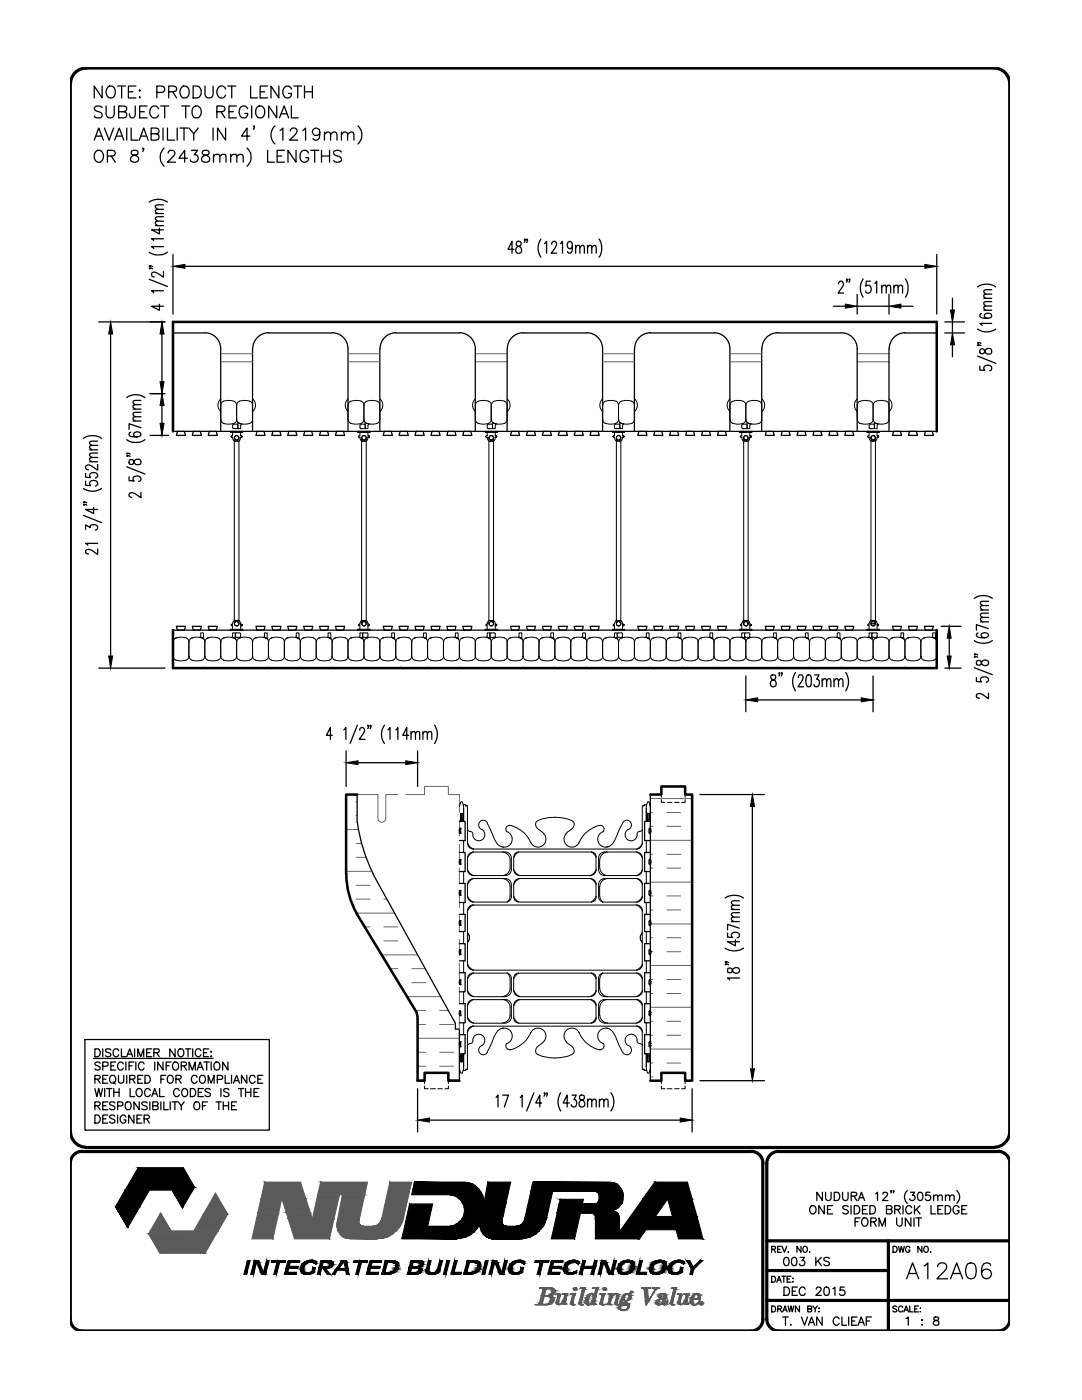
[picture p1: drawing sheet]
<svg xmlns="http://www.w3.org/2000/svg" width="216mm" height="279mm" viewBox="0 0 216 279" stroke-linecap="round" stroke-linejoin="round" font-family="sans-serif">
<!-- layer: line25 -->
<g fill="none" stroke="#000" stroke-width=".25">
<path d="M34.5 66.4h6.4M40.9 66.4a3.2 3.2 0 0 1 3.1 3.2M44 69.6v16.5M50.4 69.6v16.5M53.6 66.4h12.7M53.6 66.4a3.2 3.2 0 0 0-3.2 3.2M66.3 66.4a3.2 3.2 0 0 1 3.1 3.2M69.4 69.6v16.5M75.8 69.6v16.5M79 66.4h12.7M79 66.4a3.2 3.2 0 0 0-3.2 3.2M91.7 66.4a3.2 3.2 0 0 1 3.1 3.2"/>
<path d="M94.8 69.6v16.5M101.2 69.6v16.5M104.4 66.4h12.7M104.4 66.4a3.2 3.2 0 0 0-3.2 3.2M117.1 66.4a3.2 3.2 0 0 1 3.1 3.2M120.2 69.6v16.5M126.6 69.6v16.5M129.8 66.4h12.7M129.8 66.4a3.2 3.2 0 0 0-3.2 3.2M142.5 66.4a3.2 3.2 0 0 1 3.1 3.2M145.6 69.6v16.5M152 69.6v16.5"/>
<path d="M155.2 66.4h12.7M155.2 66.4a3.2 3.2 0 0 0-3.2 3.2M167.9 66.4a3.2 3.2 0 0 1 3.1 3.2M171 69.6v16.5M177.4 69.6v16.5M180.6 66.4h6.3M180.6 66.4a3.2 3.2 0 0 0-3.2 3.2M34.5 86.1h152.4M35.4 86.1h1.4l.2 .8h-1.8zM38.6 86.1h1.4l.2 .8h-1.8zM41.8 86.1h1.4l.2 .8h-1.9zM51.3 86.1h1.4l.2 .8h-1.8z"/>
<path d="M54.5 86.1h1.4l.2 .8h-1.9zM57.6 86.1h1.4l.2 .8h-1.8zM60.8 86.1h1.4l.2 .8h-1.8zM64 86.1h1.4l.2 .8h-1.8zM67.2 86.1h1.4l.2 .8h-1.9zM76.7 86.1h1.4l.2 .8h-1.8zM79.9 86.1h1.4l.2 .8h-1.9zM83 86.1h1.4l.2 .8h-1.8zM86.2 86.1h1.4l.2 .8h-1.8zM89.4 86.1h1.4l.2 .8h-1.8zM92.6 86.1h1.4l.2 .8h-1.9zM102.1 86.1h1.4l.2 .8h-1.8z"/>
<path d="M105.3 86.1h1.4l.2 .8h-1.9zM108.4 86.1h1.4l.2 .8h-1.8zM111.6 86.1h1.4l.2 .8h-1.8zM114.8 86.1h1.4l.2 .8h-1.8zM118 86.1h1.4l.2 .8h-1.9zM127.5 86.1h1.4l.2 .8h-1.8zM130.7 86.1h1.4l.2 .8h-1.9zM133.8 86.1h1.4l.2 .8h-1.8zM137 86.1h1.4l.2 .8h-1.8zM140.2 86.1h1.4l.2 .8h-1.8zM143.4 86.1h1.4l.2 .8h-1.8zM152.9 86.1h1.4l.2 .8h-1.8z"/>
<path d="M156.1 86.1h1.4l.2 .8h-1.8zM159.2 86.1h1.4l.2 .8h-1.7zM162.4 86.1h1.4l.2 .8h-1.8zM165.6 86.1h1.4l.2 .8h-1.8zM168.8 86.1h1.4l.2 .8h-1.8zM178.3 86.1h1.4l.2 .8h-1.8zM181.5 86.1h1.4l.2 .8h-1.8zM184.6 86.1h1.4l.2 .8h-1.7zM34.5 125.8h152.4M35.2 125h1.8l-.2 .8h-1.4zM38.4 125h1.8l-.2 .8h-1.4zM41.5 125h1.9l-.2 .8h-1.4z"/>
<path d="M51.1 125h1.8l-.2 .8h-1.4zM54.2 125h1.9l-.2 .8h-1.4zM57.4 125h1.8l-.2 .8h-1.4zM60.6 125h1.8l-.2 .8h-1.4zM63.8 125h1.8l-.2 .8h-1.4zM66.9 125h1.9l-.2 .8h-1.4zM76.5 125h1.8l-.2 .8h-1.4zM79.6 125h1.9l-.2 .8h-1.4zM82.8 125h1.8l-.2 .8h-1.4zM86 125h1.8l-.2 .8h-1.4zM89.2 125h1.8l-.2 .8h-1.4zM92.3 125h1.9l-.2 .8h-1.4z"/>
<path d="M101.9 125h1.8l-.2 .8h-1.4zM105 125h1.9l-.2 .8h-1.4zM108.2 125h1.8l-.2 .8h-1.4zM111.4 125h1.8l-.2 .8h-1.4zM114.6 125h1.8l-.2 .8h-1.4zM117.7 125h1.9l-.2 .8h-1.4zM127.3 125h1.8l-.2 .8h-1.4zM130.4 125h1.9l-.2 .8h-1.4zM133.6 125h1.8l-.2 .8h-1.4zM136.8 125h1.8l-.2 .8h-1.4zM140 125h1.8l-.2 .8h-1.4zM143.2 125h1.8l-.2 .8h-1.4z"/>
<path d="M152.7 125h1.8l-.2 .8h-1.4zM155.9 125h1.8l-.2 .8h-1.4zM159.1 125h1.7l-.2 .8h-1.4zM162.2 125h1.8l-.2 .8h-1.4zM165.4 125h1.8l-.2 .8h-1.4zM168.6 125h1.8l-.2 .8h-1.4zM173.9 124.5h.7M178.1 125h1.8l-.2 .8h-1.4zM181.3 125h1.8l-.2 .8h-1.4zM184.5 125h1.7l-.2 .8h-1.4zM71.3 158.6v5.5a34.1 34.1 0 0 0 3.2 10.3M129.8 158.6v57.1"/>
<path d="M74.4 174.4l16.5 29.8v1.2h.8v10.3M91.7 166h.1M91.7 165.7h.1M91.7 163.9h1.1v3.9h-1.1M91.7 171.7l.1 .8 .1-.8M91.7 172.2h.1M91.7 171.9h.1M91.7 170.1h1.1v3.8h-1.1M91.7 177.9l.1 .8 .1-.8M91.7 178.4h.1M91.7 178h.1M91.7 176.3h1.1v3.8h-1.1"/>
<path d="M91.7 171.7l.1-.2 .1 .2M91.7 177.8l.1-.1 .1 .1M91.7 165.3l.2 .2-.1 .8-.1-.1zM91.8 166.3h.1M91.8 165.3h.1M91.8 172.5h.1M91.8 171.6h.1M91.8 178.7h.1M91.8 177.7h.1M129.5 165.5v.7M129.5 171.7v.7M129.5 177.9v.6"/>
<path d="M129.6 166.2l.1 .1M129.6 172.3l.1 .2M129.6 178.5l.1 .2M129.6 166.3h.1M129.6 165.3h.1M129.6 172.5h.1M129.6 171.6h.1M129.6 178.7h.1M129.6 177.7h.1M129.7 165.3l.1 .1M129.7 165.3l-.1 .1M129.8 166.2l-.1 .1"/>
<path d="M129.8 171.7l-.1-.2-.1 .2M129.8 172.3l-.1 .2M129.8 177.8l-.1-.1-.1 .1M129.8 178.5l-.1 .2M129.8 166h.1M129.8 165.7h.1M129.8 163.9h-1.2v3.9h1.2M129.8 172.2h.1M129.8 171.9h.1M129.8 170.1h-1.2v3.8h1.2M129.8 178.4h.1M129.8 178h.1"/>
<path d="M129.8 176.3h-1.2v3.8h1.2M91.7 195.7l.1 .8 .1-.8M91.7 195.9h.1M91.7 196.2h.1M91.7 194.1h1.1v3.8h-1.1M91.7 184.6l.1-.9 .1 .9M91.7 184.1h.1M91.7 184.4h.1M91.7 182.5h1.1v3.4h-1.1M91.7 190.2h.1M91.7 189.9h.1M91.7 188.3h1.1v3.5h-1.1"/>
<path d="M91.7 184.5l.1 .2 .1-.2M91.7 189.6l.2 .1-.1 .8-.1-.1zM91.8 195.6h.1M91.8 196.5h.1M91.8 183.8h.1M91.8 184.7h.1M91.8 190.5h.1M91.8 189.6h.1M91.9 195.7l-.1-.2-.1 .2M129.5 183.9v.7M129.5 189.7v.7M129.5 195.7v.7"/>
<path d="M129.6 196.3l.1 .2M129.6 184.5l.1 .2M129.6 183.9l.1-.2 .1 .2M129.6 190.3l.1 .2M129.6 195.6h.1M129.6 196.5h.1M129.6 183.8h.1M129.6 184.7h.1M129.6 190.5h.1M129.6 189.6h.1M129.7 195.5l.1 .2M129.7 195.5l-.1 .2"/>
<path d="M129.8 196.3l-.1 .2M129.8 184.5l-.1 .2M129.8 189.7l-.1-.2-.1 .2M129.8 190.3l-.1 .2M129.8 195.9h.1M129.8 196.2h.1M129.8 194.1h-1.2v3.8h1.2M129.8 184.1h.1M129.8 184.4h.1M129.8 182.5h-1.2v3.4h1.2M129.8 190.2h.1M129.8 189.9h.1"/>
<path d="M129.8 188.3h-1.2v3.5h1.2M91.7 208.1l.1 .8 .1-.8M91.7 208.2h.1M91.7 208.6h.1M91.7 206.5h1.1v3.8h-1.1M91.7 201.9l.1 .8 .1-.8M91.7 202h.1M91.7 202.4h.1M91.7 200.3h1.1v3.8h-1.1M91.8 207.9h.1M91.8 208.9h.1M91.8 202.7h.1"/>
<path d="M91.9 208l-.1-.1-.1 .1M91.9 201.9l-.1-.2-.1 .2M129.5 201.9v.7M129.5 208.1v.7M129.6 208.8l.1 .1M129.6 208l.1-.1 .1 .1M129.6 202.5l.1 .2M129.6 201.9l.1-.2 .1 .2M129.6 207.9h.1M129.6 208.9h.1M129.6 202.7h.1M129.8 208.8l-.1 .1"/>
<path d="M129.8 202.5l-.1 .2M129.8 208.2h.1M129.8 208.6h.1M129.8 206.5h-1.2v3.8h1.2M129.8 202h.1M129.8 202.4h.1M129.8 200.3h-1.2v3.8h1.2"/>
</g>
<!-- layer: LINE50 -->
<path d="M34.5 86.1v-21.9h152.4v21.9M34.5 125.8v7.5h152.4v-7.5M71.3 158.6h-2.2v15.8M129.8 158.6h2.2v-1.6h4.7v1.6h1.4v57.1h-1.4v-1.6h-4.7v1.6h-2.2M69.1 174.4a15.9 15.9 0 0 0 2.1 8M71.2 182.4l11.8 19.5M83 201.9l.3 1.5M83.3 203.4v12.3h1.4v-1.6h4.8v1.6h2.2" fill="none" stroke="#000" stroke-width=".51"/>
<!-- layer: LINE9 -->
<g fill="none" stroke="#000" stroke-width=".2">
<path d="M44.1 79.6a1.67 1.67 0 0 0 0 2.5M50.4 79.6a1.67 1.67 0 0 1 0 2.5M69.5 79.6a1.67 1.67 0 0 0 0 2.5M75.8 79.6a1.67 1.67 0 0 1 0 2.5M94.9 79.6a1.67 1.67 0 0 0 0 2.5M101.2 79.6a1.67 1.67 0 0 1 0 2.5M120.3 79.6a1.67 1.67 0 0 0 0 2.5M126.6 79.6a1.67 1.67 0 0 1 0 2.5M145.7 79.6a1.67 1.67 0 0 0 0 2.5M152 79.6a1.67 1.67 0 0 1 0 2.5M171.1 79.6a1.67 1.67 0 0 0 0 2.5M177.4 79.6a1.67 1.67 0 0 1 0 2.5"/>
<path d="M44 80.8v3M44.1 83.7a.78 .78 0 0 0 .5 .8M44.6 84.5h.1M44.6 84.5l1.2 .1 .9-.1M44.6 80.1a.78 .78 0 0 0-.5 .7M46 86.1v.2zM46 86.3h2.4M46 86.1h2.4M46.1 87.2l.3 .2M46.4 87.4l.1 .3 .3 .3M46.4 87.4h.1M46.4 86.3v.7l-.3 .1"/>
<path d="M46.4 84.9v.5M46.5 85.4l.1 .1M46.6 85.5h.1M46.6 85.5h.7M46.7 80.1l-.9-.2-1.2 .2M46.7 80.1a.78 .78 0 0 1 .5 .7l.1-.2a2.13 2.13 0 0 1 2.8-.4l.3 .6M46.8 87.4v37.1M46.8 88h.1M46.8 88h.2M47 87.8a.44 .44 0 0 1-.1-.7 .44 .44 0 0 1 .7 0 .44 .44 0 0 1-.2 .7M47 87.8h.1M47 88h.1"/>
<path d="M47 87.8v.2M47.2 83.7a.78 .78 0 0 1-.5 .8M47.2 86.9h.1M47.2 80.8v3M47.3 83.7a.78 .78 0 0 0 .5 .8M47.3 84.7h-.7l-.1 .1M47.3 84.7h.2v.7l-.2 .1M47.4 87.8h.1M47.4 88h.1M47.4 87.8v.2M47.5 84.3v.1M47.5 84.3l.3 .2"/>
<path d="M47.5 84.4v1.1h.5l.1-.7 .2-.1M47.7 87.4v37.1M47.8 84.5h.1M47.8 84.5l.5 .1M48 87.3h.1h-.1M48 87.4v.2a.52 .52 0 0 1-.6 .4M48 87.4h.1M48 86.3v.7h.1M48 87.3v.1M48.3 87.1l-.2-.1 .2 .1-.2 .2 .2-.1M48.4 86.1v.2zM50.4 80.8v2.9a1.1 1.1 0 0 1-1.4 .9l-1.2-.1"/>
<path d="M69.4 80.8v3M69.5 80.8a1.1 1.1 0 0 1 1.4-.9l.8 .1a.92 .92 0 0 1 .9 .8M70 84.5h.1M71.4 86.1v.2zM71.4 86.3h2.4M71.4 86.1h2.4M71.5 87.2l.3 .2M71.8 87.4l.4 .6M71.8 87.4h.1M71.8 86.3v.7l-.3 .1M72 85.5h.1M72 85.5h.7"/>
<path d="M72.2 87.4v37.1M72.2 88h.1M72.2 88h.2M72.4 87.8a.44 .44 0 0 1-.1-.7 .44 .44 0 0 1 .7 0 .44 .44 0 0 1-.2 .7M72.4 87.8h.1M72.4 88h.1M72.4 87.8v.2M72.6 80.8v3.2a2.13 2.13 0 0 1-2.8 .4l-.3-.7M72.6 86.9h.1M72.7 83.7a.78 .78 0 0 0 .5 .8M72.7 84.7h-.8l-.1 .7 .2 .1M72.7 84.7l.2 .1"/>
<path d="M72.8 87.8h.1M72.8 88h.1M72.8 87.8v.2M72.9 84.3v.1M72.9 84.3l.3 .2M72.9 84.4v1.1h.5v-.6M72.9 84.9v.5M72.9 85.4l-.2 .1M73.1 87.4v37.1M73.2 84.5h.1M73.2 80.1a.78 .78 0 0 0-.5 .7M73.4 87.3h.1h-.1"/>
<path d="M73.4 87.4v.2a.52 .52 0 0 1-.6 .4M73.4 87.4h.1M73.4 86.3v.7h.1M73.4 87.3v.1M73.7 84.7l-.2 .1M73.7 87.1l-.2-.1 .2 .1-.2 .2 .2-.1M73.8 86.1v.2zM75.2 80.1a.78 .78 0 0 1 .6 .7M75.3 80.1l-.8-.2-1.3 .2M75.3 84.5l-.8 .1-1.3-.1 .5 .1M75.8 80.8v2.9a.78 .78 0 0 1-.6 .8M94.8 80.8v3"/>
<path d="M94.9 83.7a1.1 1.1 0 0 0 1.4 .9l1.2-.1M95.4 84.5h.1M96.8 86.1v.2zM96.8 86.3h2.4M96.8 86.1h2.4M96.9 87.2l.3 .2M97.2 87.4l.4 .6M97.2 87.4h.1M97.2 86.3v.7l-.3 .1M97.2 84.9v.5M97.3 85.4l.1 .1M97.4 85.5h.1"/>
<path d="M97.5 80.1a.78 .78 0 0 1 .5 .7M97.5 80.1l-.8-.2-.9 .1a.92 .92 0 0 0-.9 .8M97.6 87.4v37.1M97.6 88h.1M97.6 88h.2M97.8 87.8a.44 .44 0 0 1-.1-.7 .44 .44 0 0 1 .7 0 .44 .44 0 0 1-.2 .7M97.8 87.8h.1M97.8 88h.1M97.8 87.8v.2M98 80.8v2.9a.78 .78 0 0 1-.5 .8M98 86.9h.1M98.1 80.8a1.1 1.1 0 0 1 1.3-.9l.9 .1a.92 .92 0 0 1 .9 .8"/>
<path d="M98.1 83.7a.78 .78 0 0 0 .5 .8M98.2 87.8h.1M98.2 88h.1M98.2 87.8v.2M98.3 84.3v.1M98.3 84.3l.3 .2M98.3 84.4v1.1h.5v-.6M98.3 84.9v.5M98.3 85.4l-.2 .1h-.7M98.3 84.8l-.2-.1h-.7l-.1 .1M98.5 87.4v37.1M98.6 84.5h.1"/>
<path d="M98.6 84.5l.5 .1M98.8 87.3h.1h-.1M98.8 87.4v.2a.52 .52 0 0 1-.6 .4M98.8 87.4h.1M98.8 86.3v.7h.1M98.8 87.3v.1M99.1 84.7l-.2 .1M99.1 87.1l-.2-.1 .2 .1-.2 .2 .2-.1M99.2 86.1v.2zM101.2 80.8v3.2a2.1 2.1 0 0 1-2.6 .5M120.2 80.8v3M120.3 83.7a1.1 1.1 0 0 0 1.4 .9l1.2-.1"/>
<path d="M120.8 84.5h.1M122.2 86.1v.2zM122.2 86.3h2.4M122.2 86.1h2.4M122.3 87.2l.3 .2M122.6 87.4l.4 .6M122.6 87.4h.1M122.6 86.3v.7l-.3 .1M122.6 84.9v.5M122.7 85.4l.1 .1M122.8 84.7h.7l.2 .1M122.8 85.5h.1"/>
<path d="M122.8 84.7l-.1 .1M122.9 80.1a.78 .78 0 0 1 .5 .7M122.9 80.1l-.8-.2-.9 .1a.92 .92 0 0 0-.9 .8M123 88h.1M123 87.4v37.1M123 88h.2M123.2 87.8a.44 .44 0 0 1-.1-.7 .44 .44 0 0 1 .7 0 .44 .44 0 0 1-.2 .7M123.2 87.8h.1M123.2 88h.1M123.2 87.8v.2M123.4 80.8v2.9a.78 .78 0 0 1-.5 .8M123.4 86.9h.1"/>
<path d="M123.5 80.8a1.1 1.1 0 0 1 1.3-.9l.9 .1a.92 .92 0 0 1 .9 .8M123.5 83.7a.78 .78 0 0 0 .5 .8M123.6 87.8h.1M123.6 88h.1M123.6 87.8v.2M123.7 84.3v.1M123.7 84.3l.3 .2M123.7 84.4v1.1h.5v-.6M123.7 84.9v.5M123.7 85.4l-.2 .1h-.7M123.9 87.4v37.1M124 84.5h.1"/>
<path d="M124 84.5l.5 .1M124.2 87.3h.1h-.1M124.2 87.4v.2a.52 .52 0 0 1-.6 .4M124.2 87.4h.1M124.2 86.3v.7h.1M124.2 87.3v.1M124.5 84.7l-.2 .1M124.5 87.1l-.2-.1 .2 .1-.2 .2 .2-.1M124.6 86.1v.2zM126.6 80.8v3.2a2.1 2.1 0 0 1-2.6 .5M145.6 80.8l.1 2.9a.78 .78 0 0 0 .5 .8M146.2 84.5h.1"/>
<path d="M146.2 84.5l1.3 .1 .8-.1M147.6 86.1v.2zM147.6 86.3h2.4M147.6 86.1h2.4M147.7 87.2l.3 .2M148 87.4l.4 .6M148 87.4h.1M148 86.3v.7l-.3 .1M148 84.9v.5M148.1 85.4l.1 .1M148.2 84.7h.7l.2 .1M148.2 85.5h.1"/>
<path d="M148.2 84.7l-.1 .1M148.3 80.1a.78 .78 0 0 1 .5 .7M148.3 80.1l-.8-.2-.9 .1a.92 .92 0 0 0-.9 .8M148.4 88h.1M148.4 87.4v37.1M148.4 88h.2M148.6 87.8a.44 .44 0 0 1-.1-.7 .44 .44 0 0 1 .7 0 .44 .44 0 0 1-.2 .7M148.6 87.8h.1M148.6 88h.1M148.6 87.8v.2M148.8 80.8v2.9a.78 .78 0 0 1-.5 .8M148.8 86.9h.1"/>
<path d="M148.9 83.7a.78 .78 0 0 0 .5 .8M149 87.8h.1M149 88h.1M149 87.8v.2M149.1 84.3v.1M149.1 84.3l.3 .2M149.1 84.4v1.1h.5v-.6M149.1 84.9v.5M149.1 85.4l-.2 .1h-.7M149.3 87.4v37.1M149.4 84.5h.1M149.4 84.5l1.3 .1 .8-.1"/>
<path d="M149.4 84.5l.5 .1M149.6 87.3h.1h-.1M149.6 87.4v.2a.52 .52 0 0 1-.6 .4M149.6 87.4h.1M149.6 86.3v.7h.1M149.6 87.3v.1M149.9 84.7l-.2 .1M149.9 87.1l-.2-.1 .2 .1-.2 .2 .2-.1M150 86.1v.2zM151.4 80.1a.78 .78 0 0 1 .6 .7M151.5 80.1l-.8-.2-.9 .1a.92 .92 0 0 0-.9 .8M152 80.8v2.9a.78 .78 0 0 1-.6 .8"/>
<path d="M171 80.8v3M171.1 83.7a.78 .78 0 0 0 .5 .8M171.6 84.5h.1M171.6 80.1a.78 .78 0 0 0-.5 .7M171.6 80.1a2.1 2.1 0 0 1 2.6 .5v.2M173 86.1v.2zM173 86.3h2.4M173 86.1h2.4M173.1 87.2l.3 .2M173.4 87.4l.4 .6M173.4 87.4h.1M173.4 86.3v.7l-.3 .1"/>
<path d="M173.4 84.9v.5M173.5 85.4l.1 .1M173.6 85.5h.1M173.6 85.5h.7M173.8 88h.1M173.8 87.4v37.1M173.8 88h.2M174 87.8a.44 .44 0 0 1-.1-.7 .44 .44 0 0 1 .7 0 .44 .44 0 0 1-.2 .7M174 87.8h.1M174 88h.1M174 87.8v.2M174.2 80.8v3.2a2.1 2.1 0 0 1-2.6 .5"/>
<path d="M174.2 86.9h.1M174.3 83.7a.78 .78 0 0 0 .5 .8M174.3 84.7h-.7l-.1 .1M174.3 84.7l.2 .1M174.4 87.8h.1M174.4 88h.1M174.4 87.8v.2M174.5 84.3v.1M174.5 84.3l.3 .2M174.5 84.4v1.1h.5l.1-.7 .2-.1M174.5 84.9v.5M174.5 85.4l-.2 .1"/>
<path d="M174.7 87.4v37.1M174.8 84.5h.1M174.8 84.5l1.3 .1 .8-.1M174.8 84.5l.5 .1M175 87.3h.1h-.1M175 87.4v.2a.52 .52 0 0 1-.6 .4M175 87.4h.1M175 86.3v.7h.1M175 87.3v.1M175.3 87.1l-.2-.1 .2 .1-.2 .2 .2-.1M175.4 86.1v.2zM176.8 80.1a.78 .78 0 0 1 .6 .7"/>
<path d="M176.9 80.1l-.8-.2-.9 .1a.92 .92 0 0 0-.9 .8M177.4 80.8v2.9a.78 .78 0 0 1-.6 .8M34.5 128.1v2.9M34.6 131a.78 .78 0 0 0 .5 .7M35.1 127.3h.1M35.1 131.7l.8 .2 1.2-.2M35.1 127.3a.78 .78 0 0 0-.5 .8M37.1 127.3l-.8-.1-1.2 .1M37.1 127.3a.78 .78 0 0 1 .6 .8l.2-.5 .4-.3M37.7 131a.78 .78 0 0 1-.6 .7M37.7 128.1v2.9M38.2 127.3h.1"/>
<path d="M39.8 127.2l.5 .1M39.8 127.2l.2-.1 .1-.8h.5l.1 1.2M40.3 127.3l-.8-.1-1.3 .1M40.3 127.3h.1M40.3 127.3l.4 .2M40.3 127.3a.78 .78 0 0 1 .6 .8M40.9 128.1v2.9a1.1 1.1 0 0 1-1.4 .9h-.4a1.08 1.08 0 0 1-1.4-.9M40.9 133.1l.1 .2h-.2zM40.9 131a.78 .78 0 0 0 .6 .7M41.4 127.3h.1M41.4 127.3l.8-.1h.9a.92 .92 0 0 1 .9 .9M41.5 127.3a.78 .78 0 0 0-.6 .8"/>
<path d="M44 128.1v2.9a1.1 1.1 0 0 1-1.3 .9l-1.3-.2M44.1 131a.78 .78 0 0 0 .5 .7M44.6 127.3h.1M44.6 131.7l.8 .2 1.3-.2M44.6 127.3a.78 .78 0 0 0-.5 .8M46 125.6v.2zM46 125.6h2.4M46 125.8h2.4M46.4 124.5h.1M46.4 124.5l-.3 .2 .1 .2h.2v.7M46.7 127.3l-.9-.1-1.2 .1M46.7 127.3l-.5-.1 .2-.1v-.8h.6v1.2"/>
<path d="M46.7 127.3h.1M46.8 123.8l-.3 .3-.1 .4M46.8 123.8h.1M46.8 123.8h.2M47 127l.2 .2M47 124.1a.42 .42 0 0 0-.1 .6 .42 .42 0 0 0 .6 0 .42 .42 0 0 0-.1-.6M47 124.1h.1M47 123.8h.1M47 123.9h.1M47 123.9v.2M47.1 127.2h.7M47.2 131a.78 .78 0 0 1-.5 .7"/>
<path d="M47.2 124.9h.1M47.2 128.1v2.9M47.4 123.8a.59 .59 0 0 1 .6 .7M47.4 124.1h.1M47.4 123.8v.1M47.4 123.8v.3M47.8 127.3h.1M47.8 127.3l.8-.1h.8a.92 .92 0 0 1 1 .9M47.8 127.3a.78 .78 0 0 0-.5 .8l-.2-.5-.4-.3 .3 .2M47.8 126.3l-.8 .1v.6M47.8 126.3l.2 .2v.5M48 127l-.2 .2"/>
<path d="M48 124.6h.1h-.1M48 124.5h.1M48 124.5v.1M48.1 124.6l.2 .1-.1 .2 .1-.2zM48.1 124.9h-.1v.7M48.4 125.6v.2zM50.4 128.1v2.9a1.1 1.1 0 0 1-1.4 .9h-.4a1.08 1.08 0 0 1-1.3-.9M50.4 131a.78 .78 0 0 0 .6 .7M50.9 127.3h.1M51 127.3a.78 .78 0 0 0-.6 .8M53 127.3l-.8-.1-1.3 .1M53 127.3l-.5-.1 .2-.1 .1-.8h.5l.1 1.2"/>
<path d="M53 127.3h.1M53 127.3a.78 .78 0 0 1 .6 .8M53 127.3l.4 .2M53.6 128.1v2.9a1.1 1.1 0 0 1-1.4 .9l-1.3-.2M53.6 133.1l.1 .2h-.2zM53.6 131a.78 .78 0 0 0 .6 .7M54.1 127.3h.1M54.1 131.7l.8 .2 1.3-.2M54.2 127.3a.78 .78 0 0 0-.6 .8M56.2 127.3l-.8-.1-1.3 .1M56.2 127.3a.78 .78 0 0 1 .5 .8M56.7 128.1v2.9a.78 .78 0 0 1-.5 .7"/>
<path d="M57.3 127.3h.1M58.9 127.2l.5 .1M58.9 127.2l.2-.1v-.8h.6v1.2M59.4 127.3a2.1 2.1 0 0 0-2.6 .5v.3M59.4 127.3h.1M59.4 127.3a.78 .78 0 0 1 .5 .8M59.4 127.3l.3 .2M59.9 128.1v2.9a1.1 1.1 0 0 1-1.4 .9h-.4a1.08 1.08 0 0 1-1.3-.9M59.9 133.1l.1 .2h-.2zM60 131a1.1 1.1 0 0 0 1.3 .9l1.3-.2M60.5 127.3h.1M62.5 127.3a.78 .78 0 0 1 .6 .8"/>
<path d="M62.6 127.3l-.8-.1h-.9a.92 .92 0 0 0-.9 .9M63.1 128.1v2.9a.78 .78 0 0 1-.6 .7M63.1 131a.78 .78 0 0 0 .6 .7M63.6 127.3h.1M63.7 127.3a.78 .78 0 0 0-.6 .8M65.7 127.3h.1M65.7 127.3a.78 .78 0 0 1 .6 .8M65.7 127.3l.4 .2M65.8 127.3l-.9-.1-1.2 .1M65.8 127.3l-.5-.1 .2-.2v-.7h.5l.1 1.2M66.3 128.1v2.9a1.08 1.08 0 0 1-1.4 .9l-1.2-.2M66.3 133.1l.1 .2h-.2z"/>
<path d="M66.3 131a1.1 1.1 0 0 0 1.4 .9l1.2-.2M66.8 127.3h.1M68.9 127.3a.78 .78 0 0 1 .5 .8M68.9 127.3l-.8-.1h-.8a.92 .92 0 0 0-1 .9M69.4 128.1v2.9a.78 .78 0 0 1-.5 .7M70 127.3h.1M71.4 125.6v.2zM71.4 125.6h2.4M71.4 125.8h2.4M71.6 127.2l.2-.1v-.8h.6v1.2M71.6 127.2l.5 .1M71.8 124.5h.1"/>
<path d="M71.8 124.5l-.3 .2 .1 .2h.2v.7M72.1 127.3h.1M72.1 127.3a.78 .78 0 0 1 .5 .8M72.1 127.3l.3 .2M72.1 127.3l-.8-.1h-.9a.92 .92 0 0 0-.9 .9M72.2 123.8l-.4 .7M72.2 123.8h.1M72.2 123.8h.2M72.4 127l.2 .2M72.4 127v-.5l.1-.2 .9 .1v.6M72.4 124.1a.42 .42 0 0 0-.1 .6 .42 .42 0 0 0 .6 0 .42 .42 0 0 0-.1-.6M72.4 124.1h.1"/>
<path d="M72.4 123.8h.1M72.4 123.9h.1M72.4 123.9v.2M72.5 127.2h.7M72.6 128.1v2.9a1.08 1.08 0 0 1-1.3 .9l-.9-.1a.92 .92 0 0 1-.9-.8M72.6 124.9h.1M72.7 131a.78 .78 0 0 0 .5 .7M72.8 123.8a.59 .59 0 0 1 .6 .7M72.8 124.1h.1M72.8 123.8v.1M72.8 123.8v.3M73.2 127.3h.1"/>
<path d="M73.2 127.3a.78 .78 0 0 0-.5 .8M73.2 131.7l.8 .2 1.3-.2M73.4 124.6h.1h-.1M73.4 124.5h.1M73.4 124.5v.1M73.4 127l-.2 .2M73.5 124.6l.2 .1-.1 .2 .1-.2zM73.5 124.9h-.1v.7M73.8 125.6v.2zM75.2 127.3a.78 .78 0 0 1 .6 .8M75.3 127.3l-.8-.1-1.3 .1M75.8 128.1v2.9a.78 .78 0 0 1-.6 .7"/>
<path d="M75.8 131a1.1 1.1 0 0 0 1.4 .9l1.3-.2M76.3 127.3h.1M77.9 127.2l.2-.1 .1-.8h.5l.1 1.2M78 127.2l.5 .1-.9-.1h-.8a.92 .92 0 0 0-1 .9M78.4 127.3h.1M78.4 127.3a.78 .78 0 0 1 .6 .8M78.4 127.3l.4 .2M79 128.1v2.9a.78 .78 0 0 1-.6 .7M79 131a1.1 1.1 0 0 0 1.4 .9l.8-.1a.92 .92 0 0 0 .9-.8M79.5 127.3h.1M79.9 133.1l.1 .2h-.2zM82.1 128.1v2.9"/>
<path d="M82.2 131a.78 .78 0 0 0 .5 .7M82.7 127.3h.1M82.7 127.3l-.4 .3-.2 .5v-.3a2.13 2.13 0 0 0-2.8-.4l-.3 .7M82.7 127.3l1.3-.1 .8 .1-.5-.1 .2-.2v-.7h.6v1.2M82.7 131.7l.9 .2 1.2-.2M84.8 127.3h.1M84.8 127.3a.78 .78 0 0 1 .5 .8M84.8 127.3l.3 .2M85.3 128.1v2.9a.78 .78 0 0 1-.5 .7M85.3 133.1l.1 .2h-.2zM85.4 131a1.1 1.1 0 0 0 1.3 .9l1.3-.2M85.9 127.3h.1"/>
<path d="M87.9 127.3a.78 .78 0 0 1 .6 .8M88 127.3l-.8-.1h-.9a.92 .92 0 0 0-.9 .9M88.5 128.1v2.9a.78 .78 0 0 1-.6 .7M88.5 131a1.1 1.1 0 0 0 1.4 .9l.8-.1a.92 .92 0 0 0 1-.8M89 127.3h.1M90.6 127.2l.2-.1 .1-.8h.5l.1 1.2M90.7 127.2l.5 .1M91.1 127.3h.1M91.1 127.3a.78 .78 0 0 1 .6 .8l.2-.5 .4-.3M91.1 127.3l.4 .2M91.2 127.3l-.9-.1h-.8a.92 .92 0 0 0-1 .9M91.7 133.1l.1 .2h-.2z"/>
<path d="M91.7 128.1v2.9M91.7 131a1.1 1.1 0 0 0 1.4 .9l1.2-.2M92.2 127.3h.1M94.3 127.3a.78 .78 0 0 1 .5 .8M94.3 127.3l-.8-.1-1.2 .1M94.8 128.1v2.9a.78 .78 0 0 1-.5 .7M94.9 131a1.1 1.1 0 0 0 1.4 .9l1.2-.2M95.4 127.3h.1M96.8 125.6v.2zM96.8 125.6h2.4M96.8 125.8h2.4M97 127.2l.2-.1v-.8h.6v1.2"/>
<path d="M97 127.2l.5 .1-.8-.1h-.9a.92 .92 0 0 0-.9 .9M97.2 124.5h.1M97.2 124.5l-.3 .2 .3 .2v.7M97.5 127.3h.1M97.5 127.3a.78 .78 0 0 1 .5 .8M97.5 127.3l.3 .2M97.6 123.8l-.4 .7M97.6 123.8h.1M97.6 123.8h.2M97.8 127l.2 .2M97.8 124.1a.42 .42 0 0 0-.1 .6 .42 .42 0 0 0 .6 0 .42 .42 0 0 0-.1-.6M97.8 124.1h.1"/>
<path d="M97.8 123.8h.1M97.8 123.9h.1M97.8 123.9v.2M97.9 126.3l.9 .1v.6M97.9 127.2h.7M98 126.3l-.2 .2v.5M98 128.1v2.9a.78 .78 0 0 1-.5 .7M98 124.9h.1M98.1 131a1.1 1.1 0 0 0 1.3 .9l.9-.1a.92 .92 0 0 0 .9-.8M98.2 123.8a.59 .59 0 0 1 .6 .7M98.2 124.1h.1M98.2 123.8v.1"/>
<path d="M98.2 123.8v.3M98.6 127.3h.1M98.8 127l-.2 .2M98.8 124.6h.1h-.1M98.8 124.5h.1M98.8 124.5v.1M98.9 124.6l.2 .1-.1 .2 .1-.2zM98.9 124.9h-.1v.7M99.2 125.6v.2zM101.2 128.1v2.9M101.2 131a1.1 1.1 0 0 0 1.4 .9l1.3-.2M101.7 127.3h.1"/>
<path d="M101.8 127.3a.78 .78 0 0 0-.6 .8v-.3a2.13 2.13 0 0 0-2.8-.4l-.3 .7M101.8 127.3l1.2-.1 .9 .1-.5-.1 .2-.2v-.7h.5l.1 1.2M103.8 127.3h.1M103.8 127.3a.78 .78 0 0 1 .6 .8M103.8 127.3l.4 .2M104.4 128.1v2.9a.78 .78 0 0 1-.6 .7M104.4 133.1l.1 .2h-.2zM104.4 131a1.1 1.1 0 0 0 1.4 .9l1.2-.2M104.9 127.3h.1M107 127.3a.78 .78 0 0 1 .5 .8M107 127.3l-.8-.1h-.8a.92 .92 0 0 0-1 .9M107.5 128.1v2.9a.78 .78 0 0 1-.5 .7"/>
<path d="M108.1 127.3h.1M110.2 127.3h.1M110.2 127.3a.78 .78 0 0 1 .5 .8M110.2 127.3l.3 .2M110.2 127.3l-.8-.1h-.9a.92 .92 0 0 0-.9 .9M110.2 127.3l-.5-.1 .2-.2v-.7h.6v1.1M110.5 127.4l.1 .1M110.7 128.1v2.9a1.08 1.08 0 0 1-1.3 .9l-.9-.1a.92 .92 0 0 1-.9-.8M110.7 133.1l.1 .2h-.2zM110.8 131a1.1 1.1 0 0 0 1.3 .9l1.3-.2M111.3 127.3h.1M113.3 127.3a.78 .78 0 0 1 .6 .8"/>
<path d="M113.4 127.3l-.8-.1h-.9a.92 .92 0 0 0-.9 .9M113.9 128.1v2.9a.78 .78 0 0 1-.6 .7M113.9 131a1.1 1.1 0 0 0 1.4 .9l1.3-.2M114.4 127.3h.1M116 127.2l.2-.1 .1-.8h.5l.1 1.2M116.1 127.2l.5 .1-.9-.1h-.8a.92 .92 0 0 0-1 .9M116.5 127.3h.1M116.5 127.3a.78 .78 0 0 1 .6 .8M116.5 127.3l.4 .2M117.1 128.1v2.9a.78 .78 0 0 1-.6 .7M117.1 133.1l.1 .2h-.2zM117.1 131a.78 .78 0 0 0 .6 .7"/>
<path d="M117.6 127.3h.1M117.7 127.3a.78 .78 0 0 0-.6 .8M117.7 127.3a2.1 2.1 0 0 1 2.5 .5v.3M120.2 128.1v2.9a1.08 1.08 0 0 1-1.3 .9l-1.2-.2M120.3 131a1.1 1.1 0 0 0 1.4 .9l1.2-.2M120.8 127.3h.1M122.2 125.6v.2zM122.2 125.6h2.4M122.2 125.8h2.4M122.4 127.2l.2-.1v-.8h.6v1.1M122.4 127.2l.5 .1-.8-.1h-.9a.92 .92 0 0 0-.9 .9M122.6 124.5h.1"/>
<path d="M122.6 124.5l-.3 .2 .3 .2v.7M122.9 127.3h.1M122.9 127.3l.3 .2M122.9 127.3a.78 .78 0 0 1 .5 .8M123 123.8l-.4 .7M123 123.8h.1M123 123.8h.2M123.2 126.5v.5M123.2 127.4l.1 .1M123.2 127l.2 .2M123.2 124.1a.42 .42 0 0 0-.1 .6 .42 .42 0 0 0 .6 0 .42 .42 0 0 0-.1-.6M123.2 124.1h.1"/>
<path d="M123.2 123.8h.1M123.2 123.9h.1M123.2 123.9v.2M123.4 126.3l.8 .1v.6M123.4 127.2h.6M123.4 126.3l-.2 .2M123.4 128.1v2.9a.78 .78 0 0 1-.5 .7M123.4 124.9h.1M123.6 123.8a.59 .59 0 0 1 .6 .7M123.6 124.1h.1M123.6 123.8v.1M123.6 123.8v.3"/>
<path d="M124 127.3h.1M124.2 127l-.2 .2M124.2 124.6h.1h-.1M124.2 124.5h.1M124.2 124.5v.1M124.3 124.6l.2 .1-.1 .2 .1-.2zM124.3 124.9h-.1v.7M124.6 125.6v.2zM126.6 128.1v2.9a1.08 1.08 0 0 1-1.3 .9l-.9-.1a.92 .92 0 0 1-.9-.8M126.6 128.1v-.3a2.13 2.13 0 0 0-2.8-.4l-.3 .7M126.6 131a.78 .78 0 0 0 .6 .7M127.1 127.3h.1"/>
<path d="M127.2 127.3a.78 .78 0 0 0-.6 .8M127.2 127.3l1.2-.1 .9 .1-.5-.1 .2-.2v-.7h.5v1.1M127.2 131.7l.8 .2 1.3-.2M129.2 127.3h.1M129.2 127.3a.78 .78 0 0 1 .6 .8M129.2 127.3l.4 .2M129.6 127.4v.1M129.8 128.1v2.9a.78 .78 0 0 1-.6 .7M129.8 133.1l.1 .2h-.2zM129.8 131a1.1 1.1 0 0 0 1.4 .9l1.2-.2M130.3 127.3h.1M132.4 127.3a.78 .78 0 0 1 .5 .8"/>
<path d="M132.4 127.3l-.8-.1h-.8a.92 .92 0 0 0-1 .9M132.9 128.1v2.9a.78 .78 0 0 1-.5 .7M133 131a1.1 1.1 0 0 0 1.4 .9l.8-.1a.92 .92 0 0 0 .9-.8M133.5 127.3h.1M135.1 127.2l.2-.1v-.8h.6l.1 1.2M135.1 127.2l.5 .1M135.6 127.3h.1M135.6 127.3a.78 .78 0 0 1 .5 .8l.2-.5 .4-.3M135.6 127.3l.3 .2M135.6 127.3l-.8-.1h-.9a.92 .92 0 0 0-.9 .9M136.1 133.1l.1 .2h-.2zM136.1 128.1v2.9"/>
<path d="M136.2 131a.78 .78 0 0 0 .5 .7M136.7 127.3h.1M136.7 131.7l.8 .2 1.3-.2M138.7 127.3a.78 .78 0 0 1 .6 .8M138.8 127.3l-.8-.1-1.3 .1M139.3 128.1v2.9a.78 .78 0 0 1-.6 .7M139.3 131a1.1 1.1 0 0 0 1.4 .9l1.3-.2M139.8 127.3h.1M141.4 127.2l.2-.1 .1-.8h.5v1.1M141.5 127.2l.5 .1-.9-.1h-.8a.92 .92 0 0 0-1 .9M141.9 127.3h.1M141.9 127.3a.78 .78 0 0 1 .6 .8"/>
<path d="M141.9 127.3l.4 .2M142.3 127.4v.1M142.5 128.1v2.9a.78 .78 0 0 1-.6 .7M142.5 133.1l.1 .2h-.2zM142.5 131a1.1 1.1 0 0 0 1.4 .9l.8-.1a.92 .92 0 0 0 .9-.8M143 127.3h.1M145.6 128.1v2.9M145.7 131a1.1 1.1 0 0 0 1.4 .9l1.2-.2M146.2 127.3h.1M146.2 127.3l-.4 .3-.2 .5v-.3a2.13 2.13 0 0 0-2.8-.4l-.3 .7M146.2 127.3l1.3-.1 .8 .1-.5-.1 .2-.2v-.7h.6v1.1M147.6 125.6v.2z"/>
<path d="M147.6 125.6h2.4M147.6 125.8h2.4M148 124.5h.1M148 124.5l-.3 .2 .3 .2v.7M148.3 127.3h.1M148.3 127.3a.78 .78 0 0 1 .5 .8M148.3 127.3l.3 .2M148.4 123.8l-.4 .7M148.4 123.8h.1M148.4 123.8h.2M148.6 126.5v.5M148.6 127.4l.1 .1"/>
<path d="M148.6 127l.2 .2M148.6 124.1a.42 .42 0 0 0-.1 .6 .42 .42 0 0 0 .6 0 .42 .42 0 0 0-.1-.6M148.6 124.1h.1M148.6 123.8h.1M148.6 123.9h.1M148.6 123.9v.2M148.8 127.2h.6M148.8 126.3h.6M148.8 126.3l-.2 .2M148.8 128.1v2.9a.78 .78 0 0 1-.5 .7M148.8 124.9h.1M148.9 131a1.1 1.1 0 0 0 1.3 .9l1.3-.2"/>
<path d="M149 123.8a.59 .59 0 0 1 .6 .7M149 124.1h.1M149 123.8v.1M149 123.8v.3M149.4 127.3h.1M149.4 126.3l.2 .2v.5M149.6 127l-.2 .2M149.6 124.6h.1h-.1M149.6 124.5h.1M149.6 124.5v.1M149.7 124.6l.2 .1-.1 .2 .1-.2zM149.7 124.9h-.1v.7"/>
<path d="M150 125.6v.2zM151.4 127.3a.78 .78 0 0 1 .6 .8M151.5 127.3l-.8-.1h-.9a.92 .92 0 0 0-.9 .9M152 128.1v2.9a.78 .78 0 0 1-.6 .7M152 131a1.1 1.1 0 0 0 1.4 .9l.8-.1a.92 .92 0 0 0 1-.8M152.5 127.3h.1M154.1 127.2l.2-.1 .1-.8h.5v1.1M154.2 127.2l.5 .1M154.6 127.3h.1M154.6 127.3a.78 .78 0 0 1 .6 .8l.2-.5 .4-.3M154.6 127.3l.4 .2M154.7 127.3l-.9-.1h-.8a.92 .92 0 0 0-1 .9"/>
<path d="M155 127.4v.1M155.2 133.1l.1 .2h-.2zM155.2 128.1v2.9M155.2 131a1.1 1.1 0 0 0 1.4 .9l1.2-.2M155.7 127.3h.1M157.8 127.3a.78 .78 0 0 1 .5 .8M157.8 127.3l-.8-.1-1.2 .1M158.3 128.1v2.9a.78 .78 0 0 1-.5 .7M158.4 131a1.1 1.1 0 0 0 1.4 .9l1.2-.2M158.9 127.3h.1M160.5 127.2l.2-.1v-.8h.6v1.1M160.5 127.2l.5 .1-.8-.1h-.9a.92 .92 0 0 0-.9 .9"/>
<path d="M161 127.3h.1M161 127.3a.78 .78 0 0 1 .5 .8M161 127.3l.3 .2M161.3 127.4l.1 .1M161.5 128.1v2.9a.78 .78 0 0 1-.5 .7M161.5 133.1l.1 .2h-.2zM162.1 127.3h.1M164.7 128.1v2.9a1.08 1.08 0 0 1-1.3 .9l-.9-.1a.92 .92 0 0 1-.9-.8M164.7 128.1v-.3a2.13 2.13 0 0 0-2.8-.4l-.3 .7M164.7 131a1.1 1.1 0 0 0 1.4 .9l1.3-.2M165.2 127.3h.1M167.3 127.3h.1"/>
<path d="M167.3 127.3a.78 .78 0 0 1 .6 .8M167.3 127.3l.4 .2M167.6 127.4v-1.1h-.5v.7l-.2 .2 .5 .1-.9-.1h-.8a.92 .92 0 0 0-1 .9M167.7 127.4v.1M167.9 128.1v2.9a.78 .78 0 0 1-.6 .7M167.9 133.1l.1 .2h-.2zM167.9 131a1.1 1.1 0 0 0 1.4 .9l1.2-.2M168.4 127.3h.1M170.5 127.3a.78 .78 0 0 1 .5 .8M170.5 127.3l-.8-.1h-.8a.92 .92 0 0 0-1 .9M171 128.1v2.9a.78 .78 0 0 1-.5 .7M171.1 131a.78 .78 0 0 0 .5 .7"/>
<path d="M171.6 127.3h.1M171.6 127.3a.78 .78 0 0 0-.5 .8M173 125.6v.2zM173 125.6h2.4M173 125.8h2.4M173.4 124.5h.1M173.4 124.5l-.3 .2 .3 .2v.7M173.7 127.3h.1M173.7 127.3a.78 .78 0 0 1 .5 .8M173.7 127.3l.3 .2M173.7 127.3l-.8-.1-1.3 .1M173.7 127.3l-.5-.1 .2-.2v-.7h.6v1.1"/>
<path d="M173.8 123.8l-.4 .7M173.8 123.8h.1M173.8 123.8h.2M174 126.5v.5M174 127.4l.1 .1M174 127l.2 .2M174 124.1a.42 .42 0 0 0-.1 .6 .42 .42 0 0 0 .6 0 .42 .42 0 0 0-.1-.6M174 124.1h.1M174 123.8h.1M174 123.9h.1M174 123.9v.2M174.2 127.2h.7"/>
<path d="M174.2 128.1v2.9a1.08 1.08 0 0 1-1.3 .9l-1.3-.2M174.2 124.9h.1M174.3 131a1.1 1.1 0 0 0 1.3 .9l1.3-.2M174.4 123.8a.59 .59 0 0 1 .6 .7M174.4 124.1h.1M174.4 123.8v.1M174.4 123.8v.3M174.8 127.3h.1M174.9 126.3h-.7l-.2 .2M174.9 126.3l.2 .2-.1 .5M175 124.6h.1h-.1M175 124.5h.1"/>
<path d="M175 124.5v.1M175.1 127l-.2 .2M175.1 124.6l.2 .1-.1 .2 .1-.2zM175.1 124.9h-.1v.7M175.4 125.6v.2zM176.8 127.3a.78 .78 0 0 1 .6 .8M176.9 127.3l-.8-.1h-.9a.92 .92 0 0 0-.9 .9M177.4 128.1v2.9a.78 .78 0 0 1-.6 .7M177.9 127.3h.1M179.5 127.2l.2-.1 .1-.8h.5l.1 1.2M179.6 127.2l.5 .1M180 127.3h.1"/>
<path d="M180 127.3a.78 .78 0 0 1 .6 .8M180 127.3l.4 .2M180.1 127.3l-.9-.1h-.8a.92 .92 0 0 0-1 .9M180.6 128.1v2.9a1.08 1.08 0 0 1-1.4 .9l-.8-.1a.92 .92 0 0 1-1-.8M180.6 133.1l.1 .2h-.2zM180.6 131a.78 .78 0 0 0 .6 .7M181.1 127.3h.1M181.2 127.3a.78 .78 0 0 0-.6 .8M181.2 131.7l.8 .2 1.2-.2M183.2 127.3a.78 .78 0 0 1 .5 .8M183.2 127.3l-.8-.1-1.2 .1M183.7 128.1v2.9a.78 .78 0 0 1-.5 .7"/>
<path d="M183.8 131a1.1 1.1 0 0 0 1.4 .9l1.2-.2M184.3 127.3h.1M185.9 127.2l.2-.1v-.8h.6v1.1M185.9 127.2l.5 .1-.8-.1h-.9a.92 .92 0 0 0-.9 .9M186.4 127.3h.1M186.4 127.3a.78 .78 0 0 1 .5 .8M186.4 127.3l.3 .2M186.7 127.4l.1 .1M186.9 128.1v2.9a.78 .78 0 0 1-.5 .7M132 159.6v.5h.7M132 158.6v.5M136.7 159.6v.5h-.7"/>
<path d="M136.7 158.6v.5M133.2 160.1h.9M134.6 160.1h.9M84.7 216.7v.6h.7M84.7 215.7v.6M85.9 217.3h1M87.3 217.3h1M89.5 216.7v.6h-.7M89.5 215.7v.6M132 216.7v.6h.7M132 215.7v.6M133.2 217.3h.9"/>
<path d="M134.6 217.3h.9M136.7 216.7v.6h-.7M136.7 215.7v.6"/>
<circle cx="47.2" cy="87.3" r=".44"/>
<circle cx="72.6" cy="87.3" r=".44"/>
<circle cx="98" cy="87.3" r=".44"/>
<circle cx="123.4" cy="87.3" r=".44"/>
<circle cx="148.8" cy="87.3" r=".44"/>
<circle cx="174.2" cy="87.3" r=".44"/>
<circle cx="47.2" cy="124.5" r=".44"/>
<circle cx="72.6" cy="124.5" r=".44"/>
<circle cx="98" cy="124.5" r=".44"/>
<circle cx="123.4" cy="124.5" r=".44"/>
<circle cx="148.8" cy="124.5" r=".44"/>
<circle cx="174.2" cy="124.5" r=".44"/>
</g>
<!-- layer: HATCH -->
<g fill="none" stroke="#666" stroke-width=".2">
<path d="M44 72.2h6.4M44 70.6h6.4M69.4 72.2h6.4M69.4 70.6h6.4M94.8 72.2h6.4M94.8 70.6h6.4M120.2 72.2h6.4M120.2 70.6h6.4M145.6 72.2h6.4M145.6 70.6h6.4M171 72.2h6.4M171 70.6h6.4"/>
<path d="M129.8 159.4h8.3M69.1 165.6h2.4M69.1 173.9h5.1M71 162.8h.3M71 171.1h2M71 179.4h2.8M71 160h.3M71 168.3h1.2M71 176.7h2.8M76.6 179.4h.6M129.8 176.1h8.3M129.8 167.7h8.3"/>
<path d="M129.8 173.3h.5M129.8 164.9h.5M129.8 178.8h.5M129.8 170.5h.5M129.8 162.2h.5M133.1 173.3h2.7M133.1 164.9h2.7M133.1 178.8h2.7M133.1 170.5h2.7M133.1 162.2h2.7M71.1 182.2h7.7M72.8 185h1"/>
<path d="M76.2 190.6h7.2M76.6 187.8h2.8M76.6 185h2.8M77.8 193.3h1.6M81.2 198.9h6.7M82.2 196.1h2.7M82.2 193.3h2.7M129.8 192.7h8.3M129.8 184.4h8.3M129.8 198.3h.5M129.8 189.9h.5M129.8 181.6h.5"/>
<path d="M129.8 195.5h.5M129.8 187.1h.5M133.1 198.3h2.7M133.1 189.9h2.7M133.1 181.6h2.7M133.1 195.5h2.7M133.1 187.1h2.7M82.9 201.7h2M83.3 207.2h8.4M83.3 215.5h1.4M83.3 204.5h1.6M83.3 212.8h1.6"/>
<path d="M83.3 210h1.6M87.7 204.5h2.8M87.7 212.8h2.8M87.7 201.7h1.8M87.7 210h2.8M89.5 215.5h2.2M129.8 209.4h8.3M129.8 201h8.3M129.8 214.9h.5M129.8 206.6h.5M129.8 212.2h.5M129.8 203.8h.5"/>
<path d="M133.1 206.6h2.7M133.1 212.2h2.7M133.1 203.8h2.7"/>
</g>
<!-- layer: TEXT -->
<g fill="none" stroke="#000" stroke-width=".25">
<path d="M20.4 17.2v2.3l-1.6-2.3v2.3M21.6 17.3a.91 .91 0 0 1 1.4 .8 1.04 1.04 0 0 1-.2 1.1 1.04 1.04 0 0 1-1.2 .3 1.43 1.43 0 0 1 0-2.2zM23.5 17.2h1.5M24.3 17.2v2.3M25.6 18.3h.9M27.1 17.2h-1.5v2.3h1.5M27.9 18l.1 .1-.1 .1zM27.9 19.3l.1 .2h-.1zM31.3 18.4h1a.64 .64 0 0 0 .6-.6 .64 .64 0 0 0-.6-.6h-1v2.3M33.7 18.3l1.3-.1a.56 .56 0 0 0 0-.9l-1.3-.1v2.3M34.5 18.3l.7 1.2M36.4 17.3a.89 .89 0 0 1 1.3 .8 1.04 1.04 0 0 1-.2 1.1 1.04 1.04 0 0 1-1.1 .3 1.43 1.43 0 0 1 0-2.2z"/>
<path d="M38.5 17.2h.8a1.26 1.26 0 0 1 .9 1.2 1.26 1.26 0 0 1-.9 1.1h-.8zM40.9 17.2v1.7a.81 .81 0 0 0 .8 .7 .81 .81 0 0 0 .8-.7v-1.7M45 17.8a.89 .89 0 0 0-1-.6 .89 .89 0 0 0-.7 .9 1.08 1.08 0 0 0 .3 1.1 1.08 1.08 0 0 0 1.1 .3l.3-.5M45.4 17.2h1.6M46.2 17.2v2.3M50 17.2v2.3h1.4M51.9 18.3h.9M53.4 17.2h-1.5v2.3h1.5M55.6 17.2v2.3l-1.5-2.3v2.3M58.1 17.8a.87 .87 0 0 0-1-.6 .87 .87 0 0 0-.7 .9 1.07 1.07 0 0 0 .3 1.1 1.07 1.07 0 0 0 1.1 .3l.3-.3v-.5h-.5M58.6 17.2h1.6M59.4 17.2v2.3"/>
<path d="M60.8 18.3h1.5M60.8 17.2v2.3M62.3 17.2v2.3M18.8 28l.9-2.4 .9 2.4M19 30.3a.89 .89 0 0 1 1-.3 .89 .89 0 0 1 .6 .9 1.04 1.04 0 0 1-.2 1.1 1.04 1.04 0 0 1-1.1 .2 1.44 1.44 0 0 1-.3-1.9zM19.1 27.2h1.2M20.4 21.5a.88 .88 0 0 0-.9-.4 .88 .88 0 0 0-.7 .6l.2 .3 1 .4a.58 .58 0 0 1 .4 .6 .58 .58 0 0 1-.6 .5l-.8-.1-.2-.2M20.8 25.6l1 2.4 .9-2.4M21.2 21.2v1.6a.81 .81 0 0 0 .8 .7 .81 .81 0 0 0 .8-.7v-1.6M21.4 31.1h1.1a.65 .65 0 0 0 .5-.6l-.2-.4-.3-.1h-1.1v2.4M22.2 31.1l.8 1.3M22.9 28l.9-2.4 .9 2.4"/>
<path d="M23.2 27.2h1.2M23.7 22.3h1a.64 .64 0 0 0 .6-.7l-.1-.2-.5-.2h-1v2.3h1a.61 .61 0 0 0 .6-.6 .61 .61 0 0 0-.6-.6M25.3 25.6v2.4M26.2 25.6v2.4h1.3M26.3 30.1l-.1 .5a1.4 1.4 0 0 0 1.1 .5 .65 .65 0 0 1 .4 .7 .65 .65 0 0 1-.6 .6 .83 .83 0 0 1-1.1-.5 .97 .97 0 0 1 1.2-1 .48 .48 0 0 0 .2-.8l-.3-.1zM27 21.2v1.8l-.1 .3a.56 .56 0 0 1-.9 0l-.2-.6M27.8 28l.9-2.4 .9 2.4M27.9 22.3h.9M28.1 27.2h1.1M28.7 29.7l-.2 .1v-.1v-.2l.2 .2-.2 .5M29.4 21.2h-1.5v2.3h1.5M30.2 26.7l1.3-.1a.61 .61 0 0 0 0-.9l-1.3-.1v2.4l1.3-.2a.65 .65 0 0 0 .2-.6 .65 .65 0 0 0-.5-.5"/>
<path d="M31.6 21.7a.9 .9 0 0 0-1-.5 .9 .9 0 0 0-.7 .8 1.09 1.09 0 0 0 .3 1.2 1.09 1.09 0 0 0 1.1 .2l.3-.4M32.1 21.2h1.6M32.5 25.6v2.4M32.7 29.5a2.53 2.53 0 0 0 0 3.7M32.9 21.2v2.3M33.4 25.6v2.4h1.4M33.5 30.6l.2-.4 .3-.2h.5a.56 .56 0 0 1 .3 .9l-1.4 1.5h1.6M35.4 25.6v2.4M35.9 25.6h1.6M36.3 21.2h1.6M36.7 25.6v2.4M37.1 21.2v2.3"/>
<path d="M37.4 31.6h-1.7l1.1-1.6v2.4M37.7 25.6l1 1.1v1.3M38.2 30h1.2l-.7 .9a.79 .79 0 0 1 .8 1.1 .79 .79 0 0 1-1.3 .2l-.2-.3M38.7 21.3a1.13 1.13 0 0 1 1.4 .5 1.13 1.13 0 0 1-.2 1.4 .87 .87 0 0 1-1 .3 .87 .87 0 0 1-.6-.9 1.29 1.29 0 0 1 .4-1.3zM39.6 25.6l-.9 1.1M40.5 30.1l-.1 .5a1.4 1.4 0 0 0 1.1 .5 .65 .65 0 0 1 .4 .8 .65 .65 0 0 1-.7 .5 .75 .75 0 0 1-1-.8 1.43 1.43 0 0 1 1.4-.8l.1-.5a.87 .87 0 0 0-1.2-.2zM42.5 25.6v2.4M42.6 31.2a.85 .85 0 0 1 1.1-.3l.2 1.5M42.6 30.8v1.6M43.3 22.3h1a.65 .65 0 0 0 .6-.7l-.2-.3-.4-.1h-1v2.3M43.9 31.2a.83 .83 0 0 1 1.1-.3l.1 1.5M44.1 22.3l.8 1.2"/>
<path d="M45 25.6v2.4l-1.6-2.4v2.4M45.7 22.3h.9M46 31.2a.83 .83 0 0 1 1.2-.3l.1 1.5M46 30.8v1.6M47.2 21.2h-1.5v2.3h1.5M47.3 31.2a.85 .85 0 0 1 1.1-.3l.1 1.5M49.3 29.5a2.44 2.44 0 0 1 0 3.7M49.4 21.7a.87 .87 0 0 0-1-.6 .87 .87 0 0 0-.7 .9 1.06 1.06 0 0 0 .2 1.2 1.06 1.06 0 0 0 1.2 .2l.3-.4v-.4h-.5M49.9 27.2h-1.7l1.1-1.6v2.4M50.2 21.2v2.3M50.8 25.2l-.1 .1-.1-.1h.2l-.2 .6M51.4 21.3a.89 .89 0 0 1 1.4 .7 1.06 1.06 0 0 1-.2 1.2 1.06 1.06 0 0 1-1.2 .2 1.52 1.52 0 0 1 0-2.1z"/>
<path d="M53.4 30v2.4h1.4M54.9 25.1a2.39 2.39 0 0 0 0 3.6M55.2 21.2v2.3l-1.6-2.3v2.3M55.3 31.1h.9M55.8 23.5l.9-2.3 .9 2.3M55.9 26l.5-.4v2.4M56.1 22.7h1.1M56.8 30h-1.5v2.4h1.5M57.9 26.1l.2-.4 .3-.1 .7 .1a.55 .55 0 0 1 .1 .8l-1.4 1.5h1.6M58.1 21.2v2.3h1.4M59.1 30v2.4l-1.6-2.4v2.4M60.4 26l.6-.4v2.4"/>
<path d="M61.6 30.6a.87 .87 0 0 0-1-.6 .87 .87 0 0 0-.7 .9 1.08 1.08 0 0 0 1.1 1.5 .81 .81 0 0 0 .6-.9h-.6M62 30h1.6M62.8 30v2.4M63.8 26.4a.75 .75 0 0 1-1.1 .5 .75 .75 0 0 1-.2-1.2 .75 .75 0 0 1 1.2 .2 2.29 2.29 0 0 1-.2 1.9 .69 .69 0 0 1-1-.2M64.1 31.1h1.7M64.1 30v2.4M64.7 26.8l.6-.4 .5 .1 .2 1.5M64.7 26.4v1.6M65.8 30v2.4M66 26.8l.6-.4 .5 .1 .1 1.5M68.1 26.8l.6-.4 .6 .1 .1 1.5M68.1 30.3a.88 .88 0 0 0-.8-.3 .88 .88 0 0 0-.7 .6l.2 .3 .9 .3a.61 .61 0 0 1 .2 1 1.05 1.05 0 0 1-1.3-.2"/>
<path d="M68.1 26.4v1.6M69.4 26.8l.5-.4 .6 .1 .1 1.5M71.4 25.1a2.48 2.48 0 0 1 0 3.6M29.8 50.3a3.2 3.2 0 0 0 3.6 0M29.8 40.3a3.2 3.2 0 0 1 3.6 0M29.8 55.7l3.6 1.5M29.9 53.5v.2l-.1-.1 .1-.1 .6 .2M29.9 53v.2l-.1-.1 .1-.1 .6 .2M31 45h1.6M31 42.6h1.6M31.8 45.5v1.2l-1.6-.8h2.4M32.6 58h-2.4l.5 .4"/>
<path d="M32.6 54.2v1.1a2.95 2.95 0 0 0-1.9-1l-.4 .2-.1 .4 .3 .3 .3 .1M32.6 49.2h-2.4l.5 .4M32.6 47.7h-2.4l.5 .3M32.6 44.1l-1.5 .1-.1 .4 .5 .4M32.6 43.3h-1.5l-.1 .5 .5 .3M32.6 41.8l-1.5 .1-.1 .3 .5 .4M32.6 40.9l-1.5 .1-.1 .3 .5 .5M34.5 50.8v11.9M36.9 53.2h147.6M102.5 49.8h-1.1l.8-1.6v2.3M103.1 48.3a.56 .56 0 0 0 .5 .9 .68 .68 0 0 1 .5 .9 .68 .68 0 0 1-1.1 .2 .83 .83 0 0 1 .7-1.2 .5 .5 0 0 0 .3-.6 .5 .5 0 0 0-.7-.3zM104.7 47.8v.1v-.2l-.1 .7"/>
<path d="M105.3 47.8l-.1 .1-.1-.1 .1-.1 .1 .1-.2 .6M107.9 47.7a3.3 3.3 0 0 0 0 3.6M108.6 48.6l.5-.4v2.3M110.1 48.8v-.2a.49 .49 0 0 1 .3-.4 .49 .49 0 0 1 .5 .1l.1 .1a.97 .97 0 0 1-.2 1l-.8 1.1h1.1M111.8 48.6l.4-.4v2.3M114.2 49a.64 .64 0 0 1-.6 .6 .79 .79 0 0 1-.4-.7 .79 .79 0 0 1 .5-.7 1 1 0 0 1 .5 1.3l-.2 .9h-.7v-.2M114.9 49.4l.3-.4 .4 .1 .1 1.4M114.9 49v1.5M115.7 49.4l.4-.4 .4 .1 .1 1.4M117.2 49.4l.4-.4 .4 .1 .1 1.4M117.2 49v1.5M118.1 49.4l.4-.4 .4 .1 .1 1.4"/>
<path d="M119.5 47.7a3.3 3.3 0 0 1 0 3.6M167.3 56.7v-.1a.49 .49 0 0 1 .3-.4 .49 .49 0 0 1 .5 0l.1 .1a.9 .9 0 0 1-.2 1l-.8 1.2h1.1M169.1 55.8l-.1 .1v-.2l.1 .3-.2 .3M169.6 55.8l-.1 .1-.1-.1 .1-.1 .1 .1-.2 .5M171 58.7v4M172.2 55.7a3.3 3.3 0 0 0 0 3.6M173.7 56.1h-.8l-.1 1a.57 .57 0 0 1 1 .2 .75 .75 0 0 1-.1 .9 .75 .75 0 0 1-.8 .2l-.2-.3M174.6 56.6l.3-.5v2.4M176 57.3l.4-.4 .4 .1v1.5M176 56.9v1.6M176.8 57.3l.4-.4 .4 .1 .1 1.5M177.4 58.7v4"/>
<path d="M178.4 57.3l.3-.4 .4 .1 .1 1.5M178.4 56.9v1.6M179.2 57.3l.4-.4 .4 .1 .1 1.5M180.7 55.7a3.3 3.3 0 0 1 0 3.6M186.9 50.8v11.9M190 59.5v2.4M195 57.3a3.3 3.3 0 0 1 3.7 0M196.3 59.5h1.6M197.9 58.7h-1.5l-.1 .5 .4 .3M197.9 57.8l-1.5 .1-.1 .4 .4 .4M19.7 64.2h13.2M22.1 66.7v64.2"/>
<path d="M25.3 79.4a3.1 3.1 0 0 1 3.6 0M28.1 79.9l-1.5 .1v.4l.4 .4M29.9 78.6h3M31.8 60.7v1.2l-1.6-.8h2.4M32.3 66.7v9.5M166.3 61.1h2.4M171 61.1h6.4M179.8 61.1h2.4M188.5 64.2h4M188.5 66.4h4M190 64.2v2.2M190 68.8v2.4"/>
<path d="M195 65.7a3.3 3.3 0 0 0 3.7 0M195 71.1l3.7 1.4M195.2 68.9h.1h-.3l.7 .1M195.2 68.4h.1l-.1 .1-.2-.1h.2l.5 .1M195.5 73.1v.8h1a.57 .57 0 0 1 .2-.9 .75 .75 0 0 1 .9 0 .75 .75 0 0 1 .2 .9l-.3 .1M195.6 69.7a.52 .52 0 0 0-.1 .6 .52 .52 0 0 0 .6 .3l.2-.1a.94 .94 0 0 1 .5-.8 .94 .94 0 0 1 1 0 .69 .69 0 0 1-.4 1 .69 .69 0 0 1-.9-.5l-.1-.3a.52 .52 0 0 0-.8-.2zM195.8 62.6h-.2l-.1 .5a1.96 1.96 0 0 0 2.3 .2l.1-.2a.77 .77 0 0 0-.8-.6 .77 .77 0 0 0-.7 .6l.3 .3 .4 .1M196.3 61.9h1.6M197.9 64.5h-2.4l.5 .5M197.9 61.1l-1.5 .1-.1 .3 .4 .4M197.9 60.2l-1.5 .1-.1 .3 .4 .5M16.7 97.5a3.2 3.2 0 0 0 3.5 0"/>
<path d="M16.7 87.5a3.2 3.2 0 0 1 3.5 0M17.1 96v.8l1 .1a.57 .57 0 0 1 .1-.9 .74 .74 0 0 1 .9-.1 .74 .74 0 0 1 .3 .9l-.4 .2M17.1 94.5v.7l1 .1a.52 .52 0 0 1-.2-.5 .52 .52 0 0 1 .3-.4 .73 .73 0 0 1 .9 0 .73 .73 0 0 1 .3 .8l-.4 .2M17.9 92.1h1.6M17.9 89.8h1.6M19.5 92.7v1.1l-1.2-.8a.7 .7 0 0 0-.7-.2 .7 .7 0 0 0-.5 .6l.6 .4M19.5 91.3l-1.5 .1-.1 .4 .4 .3M19.5 90.4l-1.5 .1-.1 .4 .4 .4M19.5 88.9l-1.5 .1-.1 .4 .4 .4M19.5 88l-1.5 .1-.1 .4 .4 .4M25.3 87.7a3.3 3.3 0 0 0 3.6 0M25.3 93.2l3.6 1.4"/>
<path d="M25.4 90.9v.2l-.1-.1 .1-.1 .6 .2M25.4 90.5v.1l-.1-.1h.1l.6 .1M25.8 95.2v.7l1 .1a.52 .52 0 0 1-.3-.5 .52 .52 0 0 1 .4-.4 .72 .72 0 0 1 .9 0 .72 .72 0 0 1 .2 .8l-.3 .2M25.8 91.8a.54 .54 0 0 0 0 .6 .54 .54 0 0 0 .5 .3l.3-.1a.85 .85 0 0 1 .5-.9 .85 .85 0 0 1 1 .4 .74 .74 0 0 1-.8 .7 .74 .74 0 0 1-.7-.8 .56 .56 0 0 0-.8-.2zM26.1 86.3h-.3v.3v.4a2.81 2.81 0 0 0 2.2 0l.1-.3a.77 .77 0 0 0-.7-.5 .77 .77 0 0 0-.8 .5l.2 .3 .5 .2M26.6 84h1.5M26.6 81.6h1.5M28.1 98.2v1.1l-1.1-.8-.8-.2-.4 .2v.5l.5 .3M28.1 85.4l-2.3-.8v1.1M28.1 83.2h-1.5v.4l.4 .4M28.1 82.3l-1.5 .1v.3l.4 .5M28.1 80.8h-1.5v.5l.4 .3"/>
<path d="M29.9 86.9h3.7M32.3 80.9v3.6M16.7 102.9l3.5 1.4M16.7 100.7h.2l-.2 .1v-.1l.6 .1M16.7 100.2l.2 .1h-.2v-.1l.6 .1M17.1 105.6v-.8l.9 .5v-.3a.85 .85 0 0 1 .9-.3 .85 .85 0 0 1 .6 .7l-.1 .2-.4 .2M18.7 101.3v1.2l-1.6-.8h2.4M19.5 109.5v1.1l-1.5-.9a.51 .51 0 0 0-.8 .1 .51 .51 0 0 0 .3 .8h.2M19.5 108.4h-2.4l.4 .4M194.4 119.4a3.2 3.2 0 0 1 3.6 0M19.7 133.3h13.2M148.8 134.9v7.2"/>
<path d="M151.2 139.7h20.6M153.9 134.8a.69 .69 0 0 0 0 .7 .69 .69 0 0 0 .7 .3 .67 .67 0 0 1 .2 1 .67 .67 0 0 1-1 0 .87 .87 0 0 1 .7-1.2 .48 .48 0 0 0 .3-.5 .48 .48 0 0 0-.4-.4zM155.5 134.4h-.1l.1-.2-.1 .7M156.1 134.4h-.2l.1-.2 .1 .2-.2 .5M158.7 134.2a3.2 3.2 0 0 0 0 3.7M159.3 135.2l.1-.3 .2-.2h.3l.3 .2a.9 .9 0 0 1-.2 1l-.8 1.2h1.1M161.1 134.8l.3-.1a1.06 1.06 0 0 1 .5 1.3l-.2 .9-.4 .2a1.96 1.96 0 0 1-.2-2.3zM162.5 134.7h.9l-.4 .9a.75 .75 0 0 1 .5 .8 .75 .75 0 0 1-.7 .7l-.3-.2-.1-.3M164.1 135.9l.3-.4 .5 .1v1.5M164.1 135.5v1.6M164.9 135.9l.4-.4 .4 .1 .1 1.5M166.4 135.9l.4-.4 .4 .1 .1 1.5"/>
<path d="M166.4 135.5v1.6M167.3 135.9l.4-.4 .4 .1 .1 1.5M168.8 134.2a3.2 3.2 0 0 1 0 3.7M174.2 134.9v7.2M187.8 125h4M188.5 133.3h3.3M189.4 127.4v3.5M194.4 127.8a3.2 3.2 0 0 0 3.6 0M194.4 133.3l3.6 1.3M194.5 131l.1 .1-.1 .1v-.2l.6 .2M194.5 130.5l.1 .1-.1 .1v-.2l.6 .2M194.8 135.2v.8l1 .1a.52 .52 0 0 1-.2-.5 .52 .52 0 0 1 .4-.4l.3-.1a.73 .73 0 0 1 .9 .7l-.4 .4"/>
<path d="M195 131.9l-.2 .5a.54 .54 0 0 0 1 .1 .72 .72 0 0 1 .8-.8 .72 .72 0 0 1 .5 1h-.1a.83 .83 0 0 1-1.2-.6 .56 .56 0 0 0-.8-.2zM195.2 126.4h-.2l-.2 .4a1.96 1.96 0 0 0 2.3 .2l.1-.2a.77 .77 0 0 0-.7-.5 .77 .77 0 0 0-.7 .5v.2l.6 .3M195.6 124.1h1.6M195.6 121.7h1.6M197.2 138.3v1.1l-1.4-.9a.52 .52 0 0 0-.9 .1 .52 .52 0 0 0 .4 .7h.1M197.2 125.5l-2.4-.8v1.1M197.2 123.2l-1.4 .1-.2 .4 .5 .4M197.2 122.4l-1.4 .1-.2 .3 .5 .4M197.2 120.8l-1.4 .1-.2 .4 .5 .4M197.2 120h-1.4l-.2 .5 .5 .3M66.3 146.8h-1.2l.8-1.6v2.4M68.6 145.7l.4-.5v2.4"/>
<path d="M69.1 149.8v7.2M71.3 144.7l-1.4 3.7M71.4 152.2h9.6M71.8 145.7a.49 .49 0 0 1 .3-.5 .49 .49 0 0 1 .5 .1l.1 .1a.9 .9 0 0 1-.2 1l-.8 1.2h1.1M73.5 144.9v.1l-.1-.1 .1-.2v.2l-.1 .5M74 144.9l-.1 .1-.1-.1 .1-.2 .1 .2-.2 .5M76.7 144.7a3.1 3.1 0 0 0 0 3.7M77.4 145.7l.4-.5v2.4M79 145.7l.4-.5v2.4M81.5 146.8h-1.1l.8-1.6v2.4M82 146.4l.4-.4 .4 .1 .1 1.5M82 146v1.6"/>
<path d="M82.9 146.4l.4-.4 .4 .1v1.5M83.3 149.8v7.2M84.4 146.4l.4-.4 .4 .1 .1 1.5M84.4 146v1.6M85.3 146.4l.4-.4 .4 .1 .1 1.5M86.7 144.7a3.3 3.3 0 0 1 0 3.7M139.7 158.6h12.8M144.7 179.2a3.2 3.2 0 0 1 3.7 0M147.5 179.8l-1.4 .1-.2 .3 .5 .5M150.1 160.9v52.4M144.7 189.2a3.2 3.2 0 0 0 3.7 0M144.8 192.4v.2l-.1-.1 .1-.1 .6 .2"/>
<path d="M144.8 191.9v.2l-.1-.1 .1-.1 .6 .2M145.2 186.2v.8l1 .1a.54 .54 0 0 1-.3-.5 .54 .54 0 0 1 .4-.5 .74 .74 0 0 1 .9 0 .74 .74 0 0 1 .2 .9l-.3 .1M145.3 193.3l-.1 .5a.5 .5 0 0 0 .9 .1 .8 .8 0 0 1 .5-.8 .8 .8 0 0 1 .9 .4 .74 .74 0 0 1-.7 .8 .74 .74 0 0 1-.7-.9 .56 .56 0 0 0-.8-.1zM145.9 183.9h1.6M145.9 181.5h1.6M146.7 187.6v1.2l-1.5-.9h2.3M147.5 195.2h-2.3l.4 .4M147.5 185.2l-2.3-.7v1.1M147.5 183l-1.4 .1-.2 .4 .5 .4M147.5 182.1l-1.4 .1-.2 .5 .5 .3M147.5 180.7h-1.4l-.2 .4 .5 .4M16.9 207.5h36.8v18h-36.8z"/>
<path d="M18.6 211.2h23.9M18.9 209.3h.5a.82 .82 0 0 1 .6 .8 .82 .82 0 0 1-.6 .8h-.5zM18.9 215.4l.9-.1 .2-.3-.1-.3-1-.1v1.6M18.9 217.2l.4 1.6 .4-1.6 .4 1.6 .4-1.6M19.4 215.4l.6 .8M20 212.2a.59 .59 0 0 0-.6-.3 .59 .59 0 0 0-.5 .4l.2 .2 .8 .4 .1 .4a.65 .65 0 0 1-1.1 0M20.5 212.8l.9-.1 .1-.6-.3-.2h-.7v1.7M20.5 209.3v1.6M20.5 215.4h.6M20.9 217.2v1.6M21.3 217.2h1M21.5 214.6h-1v1.6h1"/>
<path d="M21.5 219.9h-1v1.6h1M21.8 217.2v1.6M22 214.8l.2-.1a.77 .77 0 0 1 .9 .3 .77 .77 0 0 1-.2 1 .59 .59 0 0 1-.6 .2 .59 .59 0 0 1-.4-.6zM22.1 209.5l-.4-.2-.5 .1-.1 .1 .1 .4 .8 .4 .1 .4a.73 .73 0 0 1-1 0M22.1 212.7h.6M22.6 215.9l.4 .5M22.7 217.2v1.6M22.7 218h1.1M23.1 211.9h-1v1.7h1M23.6 214.6v1.1a.53 .53 0 0 0 .6 .5 .53 .53 0 0 0 .5-.5v-1.1M23.7 209.7a.56 .56 0 0 0-.7-.4 .56 .56 0 0 0-.4 .6 .69 .69 0 0 0 .7 1l.4-.4M23.8 217.2v1.6"/>
<path d="M24.2 209.3v1.6h.9M24.6 212.3a.59 .59 0 0 0-.7-.4 .59 .59 0 0 0-.4 .6v.4a.59 .59 0 0 0 .4 .7 .59 .59 0 0 0 .7-.4M25.1 211.9v1.7M25.3 210.9l.6-1.6 .6 1.6M25.3 214.6v1.6M25.5 210.4h.8M25.8 212.7h.5M25.9 215.4l.9-.1 .1-.3-.1-.3-.9-.1v1.6M26 217.2v1.6h.9M26.4 215.4l.5 .8M26.7 211.9h-.9v1.7M26.9 209.3v1.6"/>
<path d="M27.1 211.9v1.7M27.3 217.5l.2-.2a.75 .75 0 0 1 .9 .4 .75 .75 0 0 1-.2 .9l-.1 .2a.76 .76 0 0 1-.9-.4 .76 .76 0 0 1 .1-.9zM27.5 210.9v-1.6l.6 1.6 .6-1.6v1.6M27.5 215.4h.6M27.8 219.9v1.6l-1.1-1.6v1.6M28.5 214.6h-1v1.6h1M28.8 212.3a.59 .59 0 0 0-.7-.4 .59 .59 0 0 0-.5 .6v.4a.59 .59 0 0 0 .5 .7 .59 .59 0 0 0 .7-.4M28.9 214.6h.5a.82 .82 0 0 1 .6 .8 .82 .82 0 0 1-.6 .8h-.5zM29.3 210.1h.6M29.9 219.9v1.6M30 217.6a.59 .59 0 0 0-.7-.4 .59 .59 0 0 0-.5 .6v.4a.59 .59 0 0 0 .5 .7 .59 .59 0 0 0 .7-.4M30.3 209.3h-1v1.6h1"/>
<path d="M30.3 218.8l.6-1.6 .6 1.6M30.5 218.3h.8M30.7 210.1l.9-.1 .1-.5-1-.2v1.6M30.9 211.9v1.7M31.3 210.1l.5 .8M31.8 217.2v1.6h1M32.1 215.4h.6M32.1 219.9v1.6M32.5 211.9v1.7l-1-1.7v1.7M32.7 219.9v1.6h.9M33.1 214.6h-1v1.6M33.2 212.7h.6"/>
<path d="M33.5 214.8l.2-.1a.8 .8 0 0 1 .9 .5 .8 .8 0 0 1-.5 1 .84 .84 0 0 1-.7-.5 .84 .84 0 0 1 .1-.9zM34 219.9v1.6M34.1 211.9h-.9v1.7M34.3 219.9h1.1M34.7 212a.78 .78 0 0 1 1 .5 .78 .78 0 0 1-.4 1 .76 .76 0 0 1-.9-.4 .76 .76 0 0 1 .2-.9zM34.9 219.9v1.6M34.9 209.3v1.6l-1-1.6v1.6M35.1 215.4l.9-.1 .2-.3-.1-.3-1-.1v1.6M35.6 219.9l.6 .8v.8M35.6 209.5l.2-.1a.8 .8 0 0 1 .9 .5 .8 .8 0 0 1-.4 1 .84 .84 0 0 1-.8-.5 .84 .84 0 0 1 .1-.9zM35.6 215.4l.6 .8M35.8 217.6a.59 .59 0 0 0-.7-.4 .59 .59 0 0 0-.5 .6v.4a.59 .59 0 0 0 .5 .6 .59 .59 0 0 0 .7-.3"/>
<path d="M36.2 212.7l.9-.1 .1-.4-.4-.3h-.6v1.7M36.4 217.5l.1-.2a.78 .78 0 0 1 1 .5 .78 .78 0 0 1-.4 1 .76 .76 0 0 1-.8-.4 .76 .76 0 0 1 .1-.9zM36.7 212.7l.5 .9M36.8 219.9l-.6 .8M37 209.3h1.1M37.5 209.3v1.6M37.7 213.6v-1.7l.7 1.7 .6-1.7v1.7M38 217.2h.5a.85 .85 0 0 1 .6 .8 .85 .85 0 0 1-.6 .8h-.5zM38.5 209.3v1.6M39.3 213.6l.6-1.7 .7 1.7M39.3 215a.59 .59 0 0 0-.6-.4 .59 .59 0 0 0-.5 .6v.4a.59 .59 0 0 0 .5 .6 .59 .59 0 0 0 .6-.4M39.6 213h.7"/>
<path d="M39.6 218h.6M39.9 214.8l.2-.1a.78 .78 0 0 1 .9 .3 .78 .78 0 0 1-.1 1l-.3 .2a.81 .81 0 0 1-.8-.5 .81 .81 0 0 1 .1-.9zM40.1 209.7a.59 .59 0 0 0-.7-.4 .59 .59 0 0 0-.4 .6v.4a.59 .59 0 0 0 .4 .6 .59 .59 0 0 0 .7-.4M40.6 217.2h-1v1.6h1M40.6 210.1h.6M40.7 211.9h1.1M41.2 211.9v1.7M41.4 219.9h-1v1.6M41.5 216.2v-1.6l.6 1.6 .6-1.6v1.6M41.6 209.3h-1v1.6h1M42 217.5a.59 .59 0 0 0-.6-.3 .59 .59 0 0 0-.5 .4l.1 .2 .9 .4a.41 .41 0 0 1-.3 .6h-.3l-.4-.2M42.1 209.9h.1z"/>
<path d="M42.1 210.8h.1zM42.1 211.9v1.7M43 212a.76 .76 0 0 1 .9 .4 .76 .76 0 0 1-.2 .9 .57 .57 0 0 1-.6 .2 .57 .57 0 0 1-.4-.6 .79 .79 0 0 1 .3-.9zM43.1 219.9h1.1M43.4 215.4h.6a.4 .4 0 0 0 .4-.4 .4 .4 0 0 0-.4-.4h-.6v1.6M43.7 219.9v1.6M44.1 217.2v1.6M44.5 219.9v1.6M44.9 214.6v1.6h.9M45.5 211.9v1.7l-1.1-1.7v1.7M45.6 219.9v1.6M45.7 217.5a.59 .59 0 0 0-.6-.3 .59 .59 0 0 0-.5 .4l.2 .2 .8 .4 .1 .4a.65 .65 0 0 1-1.1 0"/>
<path d="M46.2 214.6v1.6M46.6 216.2l.6-1.6 .6 1.6M46.8 215.7h.8M47.2 219.9h-1v1.6h1M47.6 217.2h1.1M48.1 217.2v1.6M49 218h1.1M49 217.2v1.6M49.2 214.6v1.6l-1-1.6v1.6M50.1 217.2v1.6M50.7 218h.6M50.9 215a.59 .59 0 0 0-.7-.4 .59 .59 0 0 0-.4 .6v.4a.59 .59 0 0 0 .4 .6 .59 .59 0 0 0 .7-.4"/>
<path d="M51.4 215.4h.6M51.7 217.2h-1v1.6h1M52.4 214.6h-1v1.6h1M83.3 217.3v8.6M99 219l.4-.4v2.3M100.3 218.6h1.1l-.8 2.3M103.8 219l.4-.4v2.3M106.5 218.1l-1.4 3.6M108.7 218.2h-.1v-.1l.1 .1-.1 .6M109.2 218.2h-.1v-.1v.7M111.9 218.1a3.3 3.3 0 0 0 0 3.6M114.1 218.6h.9l-.5 .8h.3a.84 .84 0 0 1 .3 .9 .84 .84 0 0 1-.7 .6l-.4-.4"/>
<path d="M115.7 218.6a.6 .6 0 0 0 .5 1 .68 .68 0 0 1 .5 .9 .68 .68 0 0 1-1.1 .2 .95 .95 0 0 1 .9-1.3 .51 .51 0 0 0 0-.6 .51 .51 0 0 0-.5-.2zM117.2 219.8l.4-.4h.4l.1 1.5M117.2 219.4v1.5M118.1 219.8l.4-.4h.4l.1 1.5M119.6 219.8l.4-.4h.4l.1 1.5M119.6 219.4v1.5M120.5 219.8l.4-.4h.4v1.5M121.9 218.1a3.1 3.1 0 0 1 0 3.6M138.1 217.3v8.6M139.7 215.7h12.8M18.9 220.7l.9-.1 .2-.3-.1-.3-1-.1v1.6M18.9 222.5h.5a.85 .85 0 0 1 .6 .8 .85 .85 0 0 1-.6 .8h-.5z"/>
<path d="M19.4 220.7l.6 .8M20.5 220.7h.6M20.5 223.3h.6M21.5 222.5h-1v1.6h1M22.9 220.1l-.3-.2h-.6l-.1 .2 .1 .4 .9 .4v.4a.71 .71 0 0 1-1 0M22.9 222.8a.59 .59 0 0 0-.6-.3 .59 .59 0 0 0-.4 .4v.2l1 .4a.41 .41 0 0 1-.3 .6h-.4l-.3-.2M23.5 220.7h.6a.4 .4 0 0 0 .4-.4 .4 .4 0 0 0-.4-.4h-.6v1.6M23.5 222.5v1.6M25.1 220.1l.2-.2a.78 .78 0 0 1 .9 .4 .78 .78 0 0 1-.2 1l-.2 .2a.81 .81 0 0 1-.8-.5 .81 .81 0 0 1 .1-.9zM25.1 222.9a.59 .59 0 0 0-.6-.4 .59 .59 0 0 0-.5 .6v.4a.58 .58 0 0 0 .5 .7 .58 .58 0 0 0 .6-.7h-.4M26.7 222.5v1.6l-1-1.6v1.6M27.3 223.3h.6"/>
<path d="M28.3 222.5h-1v1.6h1M28.8 223.3l.8-.1 .2-.4-.4-.3h-.6v1.6M29.3 223.3l.5 .8M29.4 220.1l-.4-.2h-.5l-.2 .2 .2 .4 .7 .3 .2 .5a.73 .73 0 0 1-1.1 0M30.5 220.7l.9-.1 .2-.3-.2-.4h-.9v1.6h.7l.4-.3a.39 .39 0 0 0-.4-.5M38.8 220.1l.2-.2a.8 .8 0 0 1 .9 .6 .8 .8 0 0 1-.5 1 .84 .84 0 0 1-.7-.5 .84 .84 0 0 1 .1-.9zM40.4 220.7h.6M44.5 220.7h1.1M46.2 220.7h.6M85.7 223.5h50M108.1 220.1h-1.2l.8-1.5v2.3M113.6 220.1h-1.2l.8-1.5v2.3"/>
</g>
<g fill="#000" stroke="#000" stroke-width=".2">
<path d="M34.5 53.2l2.4-.4v.7zM184.5 52.8l2.4 .4-2.4 .3zM22.1 64.2l.4 2.5h-.8zM31.9 76.2h.8l-.4 2.4zM32.3 64.2l.4 2.5h-.8zM168.7 60.7l2.3 .4-2.3 .4zM177.4 61.1l2.4-.4v.8zM189.7 61.9h.8l-.5 2.3zM190 66.4l.5 2.4h-.8zM32.3 78.6l.4 2.3h-.8zM31.9 84.5h.8l-.4 2.4zM21.7 130.9h.8l-.4 2.4z"/>
<path d="M148.8 139.7l2.4-.4v.8zM171.8 139.3l2.4 .4-2.4 .4zM189 130.9h.8l-.4 2.4zM189.4 125l.4 2.4h-.8zM69.1 152.2l2.3-.4v.8zM81 151.8l2.3 .4-2.3 .4zM150.1 158.6l.5 2.3h-.9zM149.7 213.3h.9l-.5 2.4zM83.3 223.5l2.4-.4v.8zM135.7 223.1l2.4 .4-2.4 .4z"/>
</g>
<!-- layer: Hidden2 -->
<path d="M71.3 158.6h4.1v4.7a.78 .78 0 0 0 .8 .8 .78 .78 0 0 0 .8-.8v-4.7h2.3M81 158.6h3.7v-1.6h4.8v1.6h2.2v3.5M91.7 163.7v3.2M91.7 168.5v3.1M91.7 173.2v3.2M91.7 178v3.2M91.7 182.7v3.2M91.7 187.5v3.2M91.7 192.3v3.1M91.7 197v3.2M91.7 201.8v3.6" fill="none" stroke="#666" stroke-width=".2"/>
<!-- layer: Web_Edge -->
<g fill="none" stroke="#000" stroke-width=".2">
<path d="M91.9 162.3h.4v1.4h-.4zM92 162.3h.2v1.3h-.2zM92.3 160.1l.2 .8v3M92.3 160.1l-.2-.1-.2 .1-.2 .9M92.4 160.6h.4M92.5 167.8v2.3M92.5 173.9v2.4M92.8 160.6l.2 .1M93 160.8h.1M93 160.8l.3 .1v7.4M93.3 173.6v-2.4a1.21 1.21 0 0 1 1.2-1.2h6.3a1.21 1.21 0 0 1 1.2 1.2v2.4a1.21 1.21 0 0 1-1.2 1.1h-6.3M93.3 178.8v-2.3a1.21 1.21 0 0 1 1.2-1.2h6.3a1.21 1.21 0 0 1 1.2 1.2v2.4a1.08 1.08 0 0 1-.7 1.1"/>
<path d="M93.3 168.2a1.21 1.21 0 0 0 1.2 1.2M93.3 173.5a1.21 1.21 0 0 0 1.2 1.2M93.3 178.8a1.21 1.21 0 0 0 1.2 1.2M93.3 165.6l.5 .3M93.3 173.6l.6 .8 .6 .4M93.3 178.8l.6 .9 .6 .3M93.3 168.3l.6 .8 .6 .4M93.8 165.9a.66 .66 0 0 1 .6 .7M94.5 175.3l-.6 .4-.6 .8M94.5 170l-.6 .4-.6 .8M96.1 165.5a1.21 1.21 0 0 1 .1 2.1 1.21 1.21 0 0 1-1.9-.9M97.2 164.3l1 2a3.5 3.5 0 0 0 2.1 2.7l.2 .1"/>
<path d="M97.2 164.2a.93 .93 0 0 0-1.5-.1 .93 .93 0 0 0 .5 1.5M100.2 170a1.59 1.59 0 0 1 1.6 1.6v1.6a1.59 1.59 0 0 1-1.6 1.5M100.2 175.3a1.59 1.59 0 0 1 1.6 1.6v1.9a1.46 1.46 0 0 1-.6 1.2M101.7 164.7a6 6 0 0 1 4.2 3.5M101.7 164.7a.73 .73 0 0 0-.7 .6 .73 .73 0 0 0 .4 .8 1.59 1.59 0 0 1 .6 2.1 1.59 1.59 0 0 1-2 .7M102.5 173.5a1.21 1.21 0 0 0 1.2 1.2M102.5 179l.3 .7 .7 .3M102.5 171.1v2.5M102.5 173.6l.6 .8 .6 .4M102.5 178.9l.4 .6 .6 .5M102.8 170.3l-.3 .8M103.4 170h14.7"/>
<path d="M103.5 170l-.7 .3M103.5 170l-.6 .5-.4 .6M103.7 175.3l-.6 .4-.6 .8M108.5 166.4l-.2-.3a2.25 2.25 0 0 1-1.4-1.6v-.3a2.95 2.95 0 0 1 2.4-1 7.6 7.6 0 0 1 5.1 .8 1.36 1.36 0 0 1-.8 1.8l-.6 .6M108.5 166.4a1.59 1.59 0 0 1-.3 2.4 1.59 1.59 0 0 1-2.3-.7M113 166.4a1.59 1.59 0 0 0 .2 2.4 1.59 1.59 0 0 0 2.4-.7M117.7 175.3h-14a1.21 1.21 0 0 0-1.2 1.2v2.5M117.7 175.3l.9 .6 .3 .6M117.8 175.3a1.21 1.21 0 0 1 1.2 1.2M118 170l.6 .5 .3 .6v2.5l-.3 .6-.9 .6-14-.1M118 170l.6 .3M118.6 179.7l-.6 .3"/>
<path d="M118.7 170.3l.3 .8M118.9 178.9l-.3 .6-.6 .5M118.9 176.6v2.4M119 179l-.3 .8M119 173.5a1.21 1.21 0 0 1-1.2 1.2M119.7 164.7a6 6 0 0 0-4.2 3.5M119.8 164.7a.73 .73 0 0 1 .7 .6 .73 .73 0 0 1-.5 .8 1.59 1.59 0 0 0-.6 2.1 1.59 1.59 0 0 0 2.1 .7M121.3 170a1.65 1.65 0 0 0-1.7 1.6l.1 1.6a1.59 1.59 0 0 0 1.6 1.5M121.3 175.3a1.59 1.59 0 0 0-1.6 1.6l-.1 1.9 .2 .7 .5 .5M124.2 164.3l-1 2a3.5 3.5 0 0 1-1.9 2.7l-.3 .1M124.3 164.2a.93 .93 0 0 1 1.5-.1 .93 .93 0 0 1-.4 1.5M125.3 165.5a1.21 1.21 0 0 0 0 2.1 1.21 1.21 0 0 0 1.8-.9"/>
<path d="M127 170h-6.4a1.21 1.21 0 0 0-1.2 1.2v2.4a1.21 1.21 0 0 0 1.2 1.1l6.4 .1 .3-.2 .5-.4 .4-.6v-2.3M127 175.3h-6.4a1.21 1.21 0 0 0-1.2 1.2v2.4a1.08 1.08 0 0 0 .8 1.1M127 175.3l.8 .6 .4 .6M127 170l.8 .6 .4 .6M127 175.3a1.21 1.21 0 0 1 1.2 1.2M127 170a1.21 1.21 0 0 1 1.2 1.2M128.2 176.6v2.2l-.4 .7-.8 .5h-6.8M128.2 165.6l-.3 .3a.7 .7 0 0 0-.8 .7M128.2 168.2a1.21 1.21 0 0 1-1.2 1.2M128.2 173.5a1.21 1.21 0 0 1-1.2 1.2M128.2 178.8a1.21 1.21 0 0 1-1.2 1.2M128.5 160.8h.1"/>
<path d="M128.5 160.8l-.3 .1v7.4l-.6 .8-.6 .4-32.5-.1M128.6 160.6h.4M128.6 160.6l-.1 .1M129 167.8v2.3M129 173.9v2.4M129.1 162.3h.5v1.4h-.5zM129.2 160.1l-.2 .8v3M129.2 162.3h.3v1.3h-.3zM129.5 160.1l.3 .9M129.5 160.1l-.1-.1-.2 .1M92.5 180.1v2.4M92.5 185.9v2.4"/>
<path d="M92.5 191.8v2.3M92.5 197.9v2.4M93.3 186.1a1.49 1.49 0 0 1 0 2 1.49 1.49 0 0 0 0-2zM93.3 192.4v-10.6l.3-.6 .9-.6h32.5l.6 .4 .6 .8v10.6M93.3 195.4v2.3l.6 .8 .6 .4M93.3 197.7a1.21 1.21 0 0 0 1.2 1.2M93.3 192.4l.3 .6 .9 .6a1.17 1.17 0 0 1-1.2-1.2zM94.5 180h6.7M94.5 180.6a1.21 1.21 0 0 0-1.2 1.2M94.5 199.5a1.21 1.21 0 0 0-1.2 1.2M94.5 194.2a1.21 1.21 0 0 0-1.2 1.2M100.2 199.5a1.59 1.59 0 0 1 1.6 1.5"/>
<path d="M100.8 199.5h-6.3l-.6 .3-.6 .9M100.8 199.5a1.21 1.21 0 0 1 1.2 1.1v2.4M101.2 194.2a1.46 1.46 0 0 1 .6 1.2M101.2 194.2h-6.7l-.6 .3-.6 .9M101.3 194.2a1.08 1.08 0 0 1 .7 1.1v2.4M101.8 197.3a1.59 1.59 0 0 1-1.6 1.6M101.8 195.4v1.9M102 197.7a1.21 1.21 0 0 1-1.2 1.2h-6.3M102.5 197.7a1.21 1.21 0 0 0 1.2 1.2M103.4 194.2h14.7M103.4 180h14.7M103.5 194.2h-.3a.93 .93 0 0 0-.7 1.1v2.4l.6 .8 .6 .4"/>
<path d="M103.5 194.2l-.6 .5-.4 .6M103.7 199.5a1.21 1.21 0 0 0-1.2 1.2M117.8 199.5a1.21 1.21 0 0 1 1.2 1.2M118 194.2l.6 .5 .3 .6v2.4l-.3 .6-.9 .6h-14M118 194.2l.6 .3M118.7 194.4l.3 .8M119 197.7a1.21 1.21 0 0 1-1.2 1.2M119.4 197.7a1.28 1.28 0 0 0 1.2 1.2h6.4l.3-.2 .5-.4 .4-.6v-2.3l-.4-.6-.8-.6h-6.8a1.09 1.09 0 0 0-.8 1.1v2.4M119.6 195.4v1.9M119.7 197.3a1.59 1.59 0 0 0 1.6 1.6M120.3 194.2a1.46 1.46 0 0 0-.6 1.2M120.6 199.5h6.4l.8 .6 .4 .6v2.3l-.4 .6-.5 .4-.3 .2h-6.4a1.31 1.31 0 0 1-1.2-1.2"/>
<path d="M120.6 199.5a1.21 1.21 0 0 0-1.2 1.1v2.4M121.3 199.5a1.59 1.59 0 0 0-1.6 1.5M127 180.6a1.21 1.21 0 0 1 1.2 1.2M127 199.5a1.21 1.21 0 0 1 1.2 1.2M127 194.2a1.21 1.21 0 0 1 1.2 1.2M128.2 186.1a1.49 1.49 0 0 0 0 2M128.2 192.4l-.6 .8-.6 .4h-32.5M128.2 197.7a1.21 1.21 0 0 1-1.2 1.2M128.2 192.4a1.21 1.21 0 0 1-1.2 1.2M129 180.1v2.4M129 185.9v2.4M129 191.8v2.3"/>
<path d="M129 197.9v2.4M91.7 213.3l.2 .8 .2 .1 .2-.1M91.9 210.5h.4v1.4h-.4zM92 210.7h.2v1.2h-.2zM92.4 213.6h.4M92.5 204.1v2.4M92.5 210.3v3.1l-.2 .7M93 213.5h.1M93 213.5l-.2 .1M93.3 200.7v2.3l.6 .8 .6 .4M93.3 203a1.21 1.21 0 0 0 1.2 1.2M93.8 208.3l-.5 .3"/>
<path d="M94.3 207.5a1.21 1.21 0 0 1 1.9-.9 1.21 1.21 0 0 1-.1 2.1M94.4 207.6a.66 .66 0 0 1-.6 .7M94.5 204.7l-.6 .4-.6 .8M100 205.3a1.59 1.59 0 0 1 2.1 .9 1.59 1.59 0 0 1-1 2.1M100.5 205.2h-.2a2.48 2.48 0 0 0-1.8 2l-.9 2.1a1.24 1.24 0 0 1-1.4 1.2 .96 .96 0 0 1-.7-.9 .96 .96 0 0 1 .7-1M101.8 202.6a1.59 1.59 0 0 1-1.6 1.6M101.8 201.1v1.5M102 203a1.21 1.21 0 0 1-1.2 1.2h-6.3M102.5 200.7v2.4l.3 .8M102.5 200.7l.6-.9 .6-.3h14l.7 .3 .5 .9v2.4l-.3 .6-.6 .5M102.5 203.1l.4 .6 .6 .5M102.8 203.9l.7 .3"/>
<path d="M103.4 204.2h14.7M105.9 206.1a1.59 1.59 0 0 1 2.3-.6 1.59 1.59 0 0 1 .3 2.4M105.9 206a6.2 6.2 0 0 1-4.2 3.5 .82 .82 0 0 1-.6-1.3M108.5 207.9l-.5 .4a1.89 1.89 0 0 0-1.1 1.4l.2 .6a8.1 8.1 0 0 0 7 .2 1 1 0 0 0 .5-1 1 1 0 0 0-.7-.8l-.9-.8M115.5 206a6.2 6.2 0 0 0 4.2 3.5M115.6 206.1a1.59 1.59 0 0 0-2.4-.6 1.59 1.59 0 0 0-.2 2.4M118.6 203.9l-.6 .3M119 203.1l-.3 .8M119.6 201.1v1.5M119.7 202.6a1.59 1.59 0 0 0 1.6 1.6M120.4 208.2a.78 .78 0 0 1 .1 .9 .78 .78 0 0 1-.7 .4M121 205.2l.8 .3 .5 .5 1.9 4"/>
<path d="M121.5 205.3a1.59 1.59 0 0 0-2.1 .9 1.59 1.59 0 0 0 1 2.1M125.4 208.6a.93 .93 0 0 1 .4 1.5 .93 .93 0 0 1-1.5-.1M127 204.8h-32.5a1.21 1.21 0 0 0-1.2 1.2v7.4l-.3 .1M127 204.7l.6 .4 .6 .8M127 204.8a1.21 1.21 0 0 1 1.2 1.2M127.1 207.6a.66 .66 0 0 0 .6 .7M127.1 207.5a1.21 1.21 0 0 0-1.8-.9 1.21 1.21 0 0 0 0 2.1M127.7 208.3l.5 .3M128.2 206v7.4l.3 .1M128.2 203a1.21 1.21 0 0 1-1.2 1.2M128.5 213.5h.1M128.5 213.5l.1 .1"/>
<path d="M128.6 213.6h.4M129 204.1v2.4M129 210.3v3.1l.2 .7M129.1 210.5h.5v1.4h-.5zM129.2 214.1l.2 .1 .1-.1M129.2 210.7h.3v1.2h-.3zM129.8 213.3l-.3 .8"/>
</g>
<!-- layer: TBK_LINE65 -->
<g fill="none" stroke="#000" stroke-width=".63">
<path d="M14 16.7v209.1M198.3 13.6h-181.1a3.2 3.2 0 0 0-3.1 3.1M198.3 13.6a3.2 3.2 0 0 1 3.2 3.1M201.5 16.7v209.1a3.2 3.2 0 0 1-3.2 3.2M14.1 225.8a3.2 3.2 0 0 0 3.1 3.2M16.4 229.8h133.4M16.4 229.8a2.39 2.39 0 0 0-2.4 2.4v31.1a2.39 2.39 0 0 0 2.4 2.3h133.4a2.39 2.39 0 0 0 2.4-2.4M17.2 229h181.1M149.9 229.8a2.39 2.39 0 0 1 2.3 2.4M152.2 232.2v31.1M155.4 229.8h43.7M155.4 229.8a2.39 2.39 0 0 0-2.4 2.4v31a2.39 2.39 0 0 0 2.4 2.4h43.7"/>
<path d="M199.1 229.8a2.39 2.39 0 0 1 2.4 2.4M201.5 232.2v31.1M201.5 263.2a2.39 2.39 0 0 1-2.4 2.4"/>
</g>
<!-- layer: LINE3 -->
<path d="M153 247.6h48.5M153 253.6h24.3M153 259.5h48.5M177.3 247.6v18" fill="none" stroke="#000" stroke-width=".63"/>
<!-- layer: TBK_TEXT -->
<g fill="none" stroke="#000" stroke-width=".25">
<path d="M164.1 237.9v1.7l-1.1-1.7v1.7M164.7 237.9v1.2a.56 .56 0 0 0 .6 .5 .56 .56 0 0 0 .5-.5v-1.2M166.5 237.9h.5a.88 .88 0 0 1 .6 .9 .88 .88 0 0 1-.6 .8h-.5zM168.1 237.9v1.2a.56 .56 0 0 0 .6 .5 .56 .56 0 0 0 .5-.5v-1.2M169.9 238.7l1-.1v-.5l-1-.2v1.7M170.4 238.7l.6 .9M171.3 239.6l.6-1.7 .6 1.7M171.5 239h.8M174.7 238.2l.4-.3v1.7M176.2 238.3v-.2l.3-.2 .5 .2a.5 .5 0 0 1-.2 .7l-.7 .8h1.1M177.9 237.7h-.2h.2l-.2 .4M178.4 237.7h-.2h.2l-.2 .4"/>
<path d="M181 237.6a1.72 1.72 0 0 0 0 2.5M181.7 237.9h.8l-.5 .7a.55 .55 0 0 1 .5 .8 .55 .55 0 0 1-.9 0l-.1-.1M183.3 238a.51 .51 0 0 1 .8 .2 .78 .78 0 0 1 .1 .9 .78 .78 0 0 1-.9 .4 1.19 1.19 0 0 1 0-1.5zM185.6 237.9h-.8l-.1 .7a.59 .59 0 0 1 .9 0 .59 .59 0 0 1-.1 .9 .59 .59 0 0 1-.9-.2M186.3 238.8l.4-.3 .4 .1v1M186.3 238.5v1.1M187.1 238.8l.3-.2a.38 .38 0 0 1 .6 .2v.8M188.7 238.8l.3-.3 .4 .1 .1 1M188.7 238.5v1.1M189.5 238.8l.4-.3 .4 .1 .1 1M190.9 237.6a1.72 1.72 0 0 1 0 2.5M154 249.3l.7-.1v-.4l-.7-.1v1.2"/>
<path d="M154 254.7h.4a.64 .64 0 0 1 .4 .6 .64 .64 0 0 1-.4 .6h-.4zM154.4 249.3l.3 .6M155 255.9l.5-1.2 .4 1.2M155.2 249.3h.4M155.2 255.5h.5M155.9 248.7h-.7v1.2h.7M156 254.7h.8M156.1 248.7l.4 1.2 .5-1.2M156.4 254.7v1.2M156.4 256.9h.6a.88 .88 0 0 1 .6 .8 .88 .88 0 0 1-.6 .8h-.6zM156.6 251a.51 .51 0 0 1 .8 .2l.1 .5a.73 .73 0 0 1-.7 .9 1.04 1.04 0 0 1-.2-1.6zM157.1 255.3h.4"/>
<path d="M157.2 249.9h.2zM157.8 254.7h-.7v1.2h.7M158.1 257.7h.6M158.2 255.1h.1M158.2 251a.51 .51 0 0 1 .7 .2l.1 .5a.73 .73 0 0 1-.6 .9 1.04 1.04 0 0 1-.2-1.6zM158.2 255.8v.1zM159.1 256.9h-1v1.6h1M159.7 250.9h.8l-.5 .7a.52 .52 0 0 1 .6 .6 .52 .52 0 0 1-.7 .4l-.4-.3M159.8 248.7v1.2l-.8-1.2v1.2M160.4 248.8a.56 .56 0 0 1 .7 .5 .56 .56 0 0 1-.7 .6l-.2-.4zM160.7 257.3a.61 .61 0 0 0-.7-.4 .61 .61 0 0 0-.5 .6v.4a.61 .61 0 0 0 .5 .6 .61 .61 0 0 0 .7-.4M161.6 249.8h.1"/>
<path d="M161.7 240.8a.75 .75 0 0 1 1.1 .1 .75 .75 0 0 1-.1 1.1 .67 .67 0 0 1-.9 .1 .67 .67 0 0 1-.2-.9zM162.8 250.9v1.7M162.9 257.3l.3-.4h.5l.1 .3-.2 .6-.8 .7h1.1M163.2 251.7l.7 .9M163.9 250.9l-1.1 1.1M164.5 240.6v1.7l-1.1-1.7v1.7M164.6 256.9a.54 .54 0 0 1 .8 .3 .79 .79 0 0 1 .1 .9 .79 .79 0 0 1-.9 .4l-.2-.7v-.6zM165.1 241.4h.6M165.5 251.1a.63 .63 0 0 0-1.1 .2l.1 .3 .8 .3 .2 .4a.7 .7 0 0 1-1.1 0M166.1 240.6h-1v1.7h1M166.2 257.2l.4-.3v1.6M168.5 256.9h-.8l-.1 .7a.58 .58 0 0 1 .9 0 .58 .58 0 0 1-.1 .9 .58 .58 0 0 1-.9-.3"/>
<path d="M169.3 240.8a.63 .63 0 0 0-1.1 .2l.3 .3 .6 .2 .2 .5a.69 .69 0 0 1-1.1 0M169.8 240.6v1.7M170.4 240.6h.6a.88 .88 0 0 1 .6 .8 .88 .88 0 0 1-.6 .9h-.6zM170.6 243.8h.6M171.6 243.1h-1v1.6M172.1 243.3l.2-.2a.81 .81 0 0 1 .9 .7 .81 .81 0 0 1-.8 .9l-.5-.6zM172.1 241.4h.6M173.1 240.6h-1v1.7h1M173.6 240.6h.5a.88 .88 0 0 1 .6 .8 .88 .88 0 0 1-.6 .9h-.5zM173.8 243.8l.9-.1 .2-.2-.1-.3-1-.1v1.6M174.3 243.8l.6 .9M175.4 244.7v-1.6l.6 1.6 .7-1.6v1.6"/>
<path d="M176.9 241.4l.9-.1 .2-.4-.4-.3h-.7v1.7h.7l.3-.2 .1-.4-.4-.3M178.2 248.7h.4a.64 .64 0 0 1 .4 .6 .64 .64 0 0 1-.4 .6h-.4zM178.5 241.4l1-.1 .1-.4-.3-.3h-.8v1.7M178.9 243.1v1.1a.55 .55 0 0 0 .6 .5 .55 .55 0 0 0 .5-.5v-1.1M179.1 241.4l.5 .9M179.3 248.7l.2 1.2 .3-1.2 .3 1.2 .3-1.2M180.2 240.6v1.7M180.9 255.2l1.2-3.2 1.2 3.2M181.4 254.2h1.5M181.5 249a.43 .43 0 0 0-.5-.3 .43 .43 0 0 0-.3 .5v.3a.42 .42 0 0 0 .4 .4 .42 .42 0 0 0 .4-.4h-.2M181.8 243.1v1.6l-1.1-1.6v1.6M181.9 241a.61 .61 0 0 0-.7-.4 .61 .61 0 0 0-.5 .6 .67 .67 0 0 0 .3 .9 .67 .67 0 0 0 .9-.2"/>
<path d="M182.4 243.1v1.6M182.5 240.6v1.7M182.8 243.1h1.1M182.9 241.3l.7 1M183.3 243.1v1.6M183.6 240.6l-1.1 1.1M184 248.7v1.2l-.9-1.2v1.2M184.4 252.6l.7-.6v3.2M184.5 248.8a.56 .56 0 0 1 .7 .5 .56 .56 0 0 1-.7 .6l-.2-.4zM185.7 249.8h.1M185.8 240.6v1.7h.9M187.1 252.8a.81 .81 0 0 1 .6-.8h.6a.78 .78 0 0 1 .5 1.3l-1.8 1.9h2.1"/>
<path d="M187.1 241.4h.6M188.1 240.6h-1v1.7h1M188.6 240.6h.6a.88 .88 0 0 1 .5 .8 .88 .88 0 0 1-.5 .9h-.6zM189.7 255.2l1.2-3.2 1.2 3.2M190.1 254.2h1.5M191.4 241a.61 .61 0 0 0-.7-.4 .61 .61 0 0 0-.5 .6 .67 .67 0 0 0 .2 1 .67 .67 0 0 0 1-.3v-.3h-.4M191.9 241.4h.6M192.9 240.6h-1v1.7h1M193.1 252.2a1.03 1.03 0 0 1 1.6 .4 2.82 2.82 0 0 1-.3 2.4 1.03 1.03 0 0 1-1.6-.4 2.48 2.48 0 0 1 .3-2.4zM197.7 252.5a.9 .9 0 0 0-.9-.5 .9 .9 0 0 0-.8 .6 2.17 2.17 0 0 0 .3 2.4 1 1 0 0 0 1.5-.4 1 1 0 0 0-.7-1.4 1 1 0 0 0-1.3 1M154 260.6a.65 .65 0 0 1 .7 .4 .65 .65 0 0 1-.2 .8h-.5zM155.2 261.2h.5l.3-.3-.3-.3h-.5v1.2"/>
<path d="M155.5 261.2l.5 .6M156.2 261.8l.4-1.2 .5 1.2M156.2 262.8h1.1M156.4 261.4h.5M156.7 262.8v1.7M157.2 260.6l.3 1.2 .3-1.2 .3 1.2 .3-1.2M157.7 264.4h.1zM159.5 260.6v1.2l-.8-1.2v1.2M159.9 262.8l.6 1.7 .6-1.7M161.2 261.2l.7-.1 .1-.2-.3-.3h-.5v1.2l.7-.1 .1-.3-.3-.2M161.3 264.5l.6-1.7 .7 1.7M161.6 263.9h.7"/>
<path d="M162.2 260.6l.5 .6v.6M163.1 260.6l-.4 .6M163.4 261.1h.1zM163.4 261.8h.1zM164.1 262.8v1.7l-1.1-1.7v1.7M167.4 263.2a.61 .61 0 0 0-.7-.4 .61 .61 0 0 0-.4 .7 .67 .67 0 0 0 .2 .9 .67 .67 0 0 0 .9-.3M168 262.8v1.7h.9M169.3 262.8v1.7M169.9 263.6h.7M171 262.8h-1.1v1.7h1.1M171.2 264.5l.6-1.7 .7 1.7M171.5 263.9h.7"/>
<path d="M172.9 263.6h.6M173.9 262.8h-1v1.7M179 260.8l-.3-.2-.5 .2v.3l.8 .4v.1l-.3 .2-.5-.2M180.1 260.9a.43 .43 0 0 0-.5-.3 .43 .43 0 0 0-.3 .5v.3a.44 .44 0 0 0 .4 .4 .44 .44 0 0 0 .4-.2M180.4 261.8l.4-1.2 .5 1.2M180.5 261.4h.6M180.8 263.1l.4-.3v1.7M181.5 260.6v1.2h.7M182.5 261.2h.5M183.3 260.6h-.8v1.2h.8M183.7 261.1h.1M183.7 261.7h.1"/>
<path d="M183.9 263.5h.1zM183.9 264.4h.1zM186.4 262.9a.33 .33 0 0 0 .2 .6 .67 .67 0 0 1 .7 .7 .55 .55 0 0 1-.7 .3 .55 .55 0 0 1-.3-.7l.7-.3a.33 .33 0 0 0 .2-.6z"/>
</g>
<!-- layer: LOGO -->
<g fill="#000" stroke="#000" stroke-width=".2">
<path d="M119.4 238.1h4.9zM25.4 244.9h.1zM36.3 241h.2l-.1 .1zM113.5 254.3h.6zM114.2 251.5h.5zM124.3 254.3h.6zM125.1 251.5h.5zM130.7 254.3h.6zM131.5 251.5h.4z"/>
<path d="M24.9 237.5l3 3.3 1.9-3.3zM24.9 237.5l3 3.3h-4.9z"/>
<path d="M27.6 233l11.2 3.9-2.2-3.9zM27.6 233l11.2 3.9h-13.5z"/>
<path d="M34.3 237.5l2.2 3.5 2-3.5zM34.3 237.5l2.2 3.5h-.2z"/>
<path d="M25.3 236.9l13.2 .6 .3-.6zM25.3 236.9l13.2 .6h-13.6z"/>
<path d="M82.7 235.9l10.9 .2-.7-.2zM82.7 235.9l10.9 .2h-11z"/>
<path d="M82.6 236.1l11.7 .2-.7-.2zM82.6 236.1l11.7 .2h-11.7z"/>
<path d="M82.6 236.3l12.4 .5-.7-.5zM82.6 236.3l12.4 .5h-12.5z"/>
<path d="M82.5 236.8l13 .5-.5-.5zM82.5 236.8l13 .5h-13.1z"/>
<path d="M82.4 237.3l13.6 .6-.5-.6zM82.4 237.3l13.6 .6h-13.7z"/>
<path d="M82.3 237.9l13.9 .5-.2-.5zM82.3 237.9l13.9 .5h-14.1z"/>
<path d="M89.8 238.4l6.5 .1zM89.8 238.4l6.5 .1z"/>
<path d="M90.4 238.5l5.9 .1zM90.4 238.5l5.9 .1z"/>
<path d="M90.4 238.6l6 .1-.1-.1zM90.4 238.6l6 .1h-5.5z"/>
<path d="M90.9 238.7l5.5 .3v-.3zM90.9 238.7l5.5 .3h-5z"/>
<path d="M91.4 239l5.1 .3-.1-.3zM91.4 239l5.1 .3h-4.8z"/>
<path d="M91.7 239.3l4.8 .1zM91.7 239.3l4.8 .1z"/>
<path d="M91.8 239.4l4.7 .5v-.5zM91.8 239.4l4.7 .5h-4.3z"/>
<path d="M92.2 239.9l4.3 .2v-.2zM92.2 239.9l4.3 .2h-4.2z"/>
<path d="M97.3 235.9l3.7 4.2 .9-4.2zM97.3 235.9l3.7 4.2h-4.4z"/>
<path d="M105.9 237.7l3.2 5.3 1.2-5.3zM105.9 237.7l3.2 5.3h-4.4z"/>
<path d="M111.8 239.3l4.4 1 .2-1zM111.8 239.3l4.4 1h-4.6z"/>
<path d="M106.4 235.9l15.8 .1zM106.4 235.9l15.8 .1z"/>
<path d="M106.3 236l16.4 .1-.5-.1zM106.3 236l16.4 .1h-16.4z"/>
<path d="M106.3 236.1l16.9 .3-.5-.3zM106.3 236.1l16.9 .3h-17z"/>
<path d="M106.2 236.4l17.3 .3-.3-.3zM106.2 236.4l17.3 .3h-17.4z"/>
<path d="M106.1 236.7l17.8 .4-.4-.4zM106.1 236.7l17.8 .4h-17.8z"/>
<path d="M106.1 237.1l18 .5-.2-.5zM106.1 237.1l18 .5h-18.1z"/>
<path d="M106 237.6l18.2 .1-.1-.1zM106 237.6l18.2 .1h-18.3z"/>
<path d="M118.6 237.7h5.6zM118.6 237.7h5.6z"/>
<path d="M118.8 237.7l5.4 .1zM118.8 237.7l5.4 .1z"/>
<path d="M119.3 239.9l4.8 .2 .1-.2zM119.3 239.9l4.8 .2h-4.9z"/>
<path d="M119 237.8l5.2 .1zM119 237.8l5.2 .1z"/>
<path d="M119.1 237.9l5.2 .1zM119.1 237.9l5.2 .1z"/>
<path d="M119.4 239.8h4.8zM119.4 239.8h4.8z"/>
<path d="M119.4 239.8h4.8zM119.4 239.8l4.8 .1z"/>
<path d="M119.3 238l5 .1v-.1zM119.3 238l5 .1h-4.9zM119.4 238.1h4.9z"/>
<path d="M119.5 239.7l4.7 .1 .1-.1zM119.5 239.7l4.7 .1h-4.8z"/>
<path d="M119.4 238.1l4.9 .2v-.2zM119.4 238.1l4.9 .2h-4.8z"/>
<path d="M119.5 238.3l4.8 .1v-.1zM119.5 238.3l4.8 .1h-4.8z"/>
<path d="M119.5 239.3l4.8 .1zM119.5 239.3l4.8 .1z"/>
<path d="M119.5 239.4l4.8 .1zM119.5 239.4l4.8 .1z"/>
<path d="M119.5 239.5l4.8 .2v-.2zM119.5 239.5l4.8 .2h-4.8z"/>
<path d="M119.5 238.4l4.8 .2v-.2zM119.5 238.4l4.8 .2h-4.8z"/>
<path d="M119.5 238.6l4.8 .4v-.4zM119.5 238.6l4.8 .4h-4.8z"/>
<path d="M119.5 239l4.8 .3v-.3zM119.5 239l4.8 .3h-4.8z"/>
<path d="M128.2 239.3l2.6 3.5 2.4-3.5zM128.2 239.3l2.6 3.5h-5z"/>
<path d="M128.2 239.3h5zM128.2 239.3h5z"/>
<path d="M130.7 235.9l7.4 3.4-.9-3.4zM130.7 235.9l7.4 3.4h-9.9z"/>
<path d="M133.2 239.3h4.9zM133.2 239.3h4.9z"/>
<path d="M133.2 239.3l5.9 3.5-1-3.5zM133.2 239.3l5.9 3.5h-4.9z"/>
<path d="M23 240.8l2.5 4.1 2.4-4.1zM23 240.8l2.5 4.1h-.1z"/>
<path d="M49.4 251.6l-.2 2.7 .7-2.7zM49.4 251.6l-.2 2.7h-.5z"/>
<path d="M50.6 252v2.3l.6-2.3zM50.6 252v2.3h-.6z"/>
<path d="M50.8 251.6l1 .4-.1-.4zM50.8 251.6l1 .4h-1.2z"/>
<path d="M51.2 252l1.3 1.9-.7-1.9zM51.2 252l1.3 1.9h-.5z"/>
<path d="M52 253.9l1 .4 .1-.4zM52 253.9l1 .4h-.9z"/>
<path d="M53.2 251.6l-.1 2.3 .6-2.3zM53.2 251.6l-.1 2.3h-.6z"/>
<path d="M55.3 252l-.1 2.3 .6-2.3zM55.3 252l-.1 2.3h-.6z"/>
<path d="M54.2 251.8l2.7 .2 .1-.2zM54.2 251.8l2.7 .2h-2.7z"/>
<path d="M54.2 251.6l2.8 .2v-.2zM54.2 251.6l2.8 .2h-2.8z"/>
<path d="M57.1 253.1l.3 .8 .2-.8zM57.1 253.1l.3 .8h-.5z"/>
<path d="M57.4 252l.3 .7 .2-.7zM57.4 252l.3 .7h-.5z"/>
<path d="M56.8 254.1l2.3 .2 .1-.2zM56.8 254.1l2.3 .2h-2.4z"/>
<path d="M56.9 253.9l2.3 .2v-.2zM56.9 253.9l2.3 .2h-2.4z"/>
<path d="M57.1 252.9l2.3 .2 .1-.2zM57.1 252.9l2.3 .2h-2.3z"/>
<path d="M57.2 252.7l2.3 .2v-.2zM57.2 252.7l2.3 .2h-2.4z"/>
<path d="M57.4 251.8l2.3 .2 .1-.2zM57.4 251.8l2.3 .2h-2.3z"/>
<path d="M57.5 251.6l2.3 .2v-.2zM57.5 251.6l2.3 .2h-2.4z"/>
<path d="M60.2 252.6h.5zM60.2 252.6h.5z"/>
<path d="M60 253.1l.6 .1zM60 253.1l.6 .1z"/>
<path d="M60 253.2l.6 .2v-.2zM60 253.2l.6 .2h-.6z"/>
<path d="M60 253.4h.6zM60 253.4h.6z"/>
<path d="M60 253.4l.6 .2v-.2zM60 253.4l.6 .2h-.6z"/>
<path d="M60 252.9h.6zM60 252.9h.6z"/>
<path d="M60 252.9l.6 .2v-.2zM60 252.9l.6 .2h-.6z"/>
<path d="M60 253.6h.6zM60 253.6h.6z"/>
<path d="M60 252.8h.6zM60 252.8l.6 .1z"/>
<path d="M60 253.6l.7 .1zM60 253.6l.7 .1z"/>
<path d="M60 253.7l.8 .1zM60 253.7l.8 .1z"/>
<path d="M60.2 252.6l.4 .2 .1-.2zM60.2 252.6l.4 .2h-.6z"/>
<path d="M60.1 253.8l.8 .1zM60.1 253.8l.8 .1z"/>
<path d="M60.3 252.3l.6 .1zM60.3 252.3l.6 .1z"/>
<path d="M60.3 252.4l.4 .2 .2-.2zM60.3 252.4l.4 .2h-.5z"/>
<path d="M60.1 253.9l1 .1zM60.1 253.9l1 .1z"/>
<path d="M60.4 252.2l.5 .1 .2-.1zM60.4 252.2l.5 .1h-.6z"/>
<path d="M60.2 254h1.1zM60.2 254h1.1z"/>
<path d="M60.5 252.1h.7zM60.5 252.1l.6 .1z"/>
<path d="M60.9 254.3l.4 .1zM60.9 254.3h.7z"/>
<path d="M60.6 252h.8zM60.6 252l.6 .1h-.7z"/>
<path d="M60.2 254h1.2zM60.2 254h1.2z"/>
<path d="M60.2 254h1.2zM60.2 254h1.2z"/>
<path d="M60.9 254.3h.7zM60.9 254.3h.8z"/>
<path d="M60.6 252h1.1zM60.6 252h.8h-.8z"/>
<path d="M60.7 252h1.1zM60.6 252h1.1z"/>
<path d="M60.6 254.3h1.4zM60.6 254.3h1.4z"/>
<path d="M60.6 254.3h1.4zM60.6 254.3h1.1z"/>
<path d="M60.7 251.9h1.3zM60.7 251.9l1.1 .1z"/>
<path d="M62.1 251.5h.4zM61.8 251.5h.7z"/>
<path d="M60.4 254.2l1.6 .1 .3-.1zM60.4 254.2l1.6 .1h-1.4z"/>
<path d="M60.4 254.1h1.9zM60.4 254.1l1.9 .1z"/>
<path d="M61.8 251.5h.7zM61.7 251.5h.8z"/>
<path d="M61.7 251.5l1.1 .1zM61.4 251.6h1.4z"/>
<path d="M60.2 254l2.1 .1 .2-.1zM60.2 254l2.1 .1h-1.9z"/>
<path d="M61.5 254h1.1zM61.4 254h1.1z"/>
<path d="M61.8 253.9h.8zM61.7 253.9h.9z"/>
<path d="M61.7 253.9h.9zM61.5 254h1.1z"/>
<path d="M62.1 253.8l.6 .1zM62 253.9h.7z"/>
<path d="M62 253.9h.7zM61.8 253.9h.8z"/>
<path d="M61.4 251.6h1.4zM61.4 251.6h1.4z"/>
<path d="M62.2 253.8h.6zM62.1 253.8h.6z"/>
<path d="M61.4 251.6l1.6 .1-.2-.1zM61.1 251.7l.3-.1 1.6 .1z"/>
<path d="M62.4 252.9l.4 .9 .2-.9zM62.4 252.9l.4 .9h-.6z"/>
<path d="M61.1 251.7h1.9zM61 251.7h2z"/>
<path d="M61 251.7l2.2 .2-.2-.2zM60.8 251.9l.2-.2 2.2 .2z"/>
<path d="M62.9 252.2l.1 .1zM62.9 252.2h.2l-.1 .1z"/>
<path d="M62 251.9l1.1 .1zM62 251.9l1.1 .1z"/>
<path d="M62.3 252h.8zM62.3 252h.8z"/>
<path d="M62.6 252l.5 .2v-.2zM62.6 252l.5 .2z"/>
<path d="M60.8 251.9h2.4zM60.8 251.9h2.4z"/>
<path d="M60.8 251.9h2.4zM60.8 251.9h2.3z"/>
<path d="M63.7 252.9h2.3zM63.7 252.9h2.3z"/>
<path d="M63.9 252h2.5zM63.9 252h2.5z"/>
<path d="M63.7 252.9l.2 1.4 .3-1.4zM63.7 252.9l.2 1.4h-.6z"/>
<path d="M63.9 252l.4 .8 .2-.8zM63.9 252l.4 .8h-.6z"/>
<path d="M64.4 253.1h.6zM64.4 253.1h.9z"/>
<path d="M64.4 253.1l1.5 1.2-.9-1.2zM64.4 253.1l1.5 1.2h-.7z"/>
<path d="M64.1 251.6h1.8zM64.1 251.6h1.8z"/>
<path d="M64.3 253.1h1.4zM64.3 253.1h1z"/>
<path d="M64.1 251.6l2.1 .1zM64.1 251.6l2.1 .1z"/>
<path d="M64.2 252.9l1.5 .2 .3-.2zM64.2 252.9l1.5 .2h-1.4z"/>
<path d="M63.7 252.8h2.4zM63.7 252.8l2.3 .1z"/>
<path d="M65.3 252.8h.8zM64.9 252.8h1.2z"/>
<path d="M65.4 252.8h.7zM65.3 252.8h.8z"/>
<path d="M64 251.7l2.3 .1zM64 251.7l2.3 .1z"/>
<path d="M65.6 252.8h.6zM65.4 252.8h.7z"/>
<path d="M64 251.8l2.4 .2-.1-.2zM64 251.8l2.4 .2h-2.5z"/>
<path d="M65.8 252.6l.4 .2 .1-.2zM65.8 252.6l.4 .2h-.6z"/>
<path d="M65.8 252.5h.6zM65.8 252.5l.5 .1z"/>
<path d="M65.8 252.4l.6 .1v-.1zM65.8 252.4l.6 .1h-.6z"/>
<path d="M65.3 252h1.1zM65.3 252h1.1z"/>
<path d="M65.5 252l.9 .1zM65.5 252l.9 .1z"/>
<path d="M65.8 252.1h.6zM65.8 252.1h.6z"/>
<path d="M65.8 252.1l.7 .1zM65.8 252.1l.7 .1z"/>
<path d="M65.8 252.3h.6zM65.8 252.3l.6 .1z"/>
<path d="M65.8 252.2l.6 .1 .1-.1zM65.8 252.2l.6 .1h-.6z"/>
<path d="M66.8 253.5v.8l.5-.8zM66.8 253.5v.8h-.5z"/>
<path d="M68 251.9h.6zM68 251.9h.6z"/>
<path d="M68.6 251.9h.6zM68.6 251.9h.6z"/>
<path d="M68 251.9l-.4 1.2 1-1.2zM68 251.9l-.4 1.2h-.5z"/>
<path d="M68.2 251.6l1 .3-.1-.3zM68.2 251.6l1 .3h-1.2z"/>
<path d="M68.6 251.9l.8 1.2-.2-1.2zM68.6 251.9l.8 1.2h-.5z"/>
<path d="M67.1 253.1l2.4 .4-.1-.4zM67.1 253.1l2.4 .4h-2.7z"/>
<path d="M69 253.5l.7 .8-.2-.8zM69 253.5l.7 .8h-.6z"/>
<path d="M71.6 252l-.1 2.3 .7-2.3zM71.6 252l-.1 2.3h-.5z"/>
<path d="M70.5 251.8l2.8 .2v-.2zM70.5 251.8l2.8 .2h-2.8z"/>
<path d="M70.6 251.6l2.7 .2v-.2zM70.6 251.6l2.7 .2h-2.8z"/>
<path d="M73.4 253.1l.4 .8 .2-.8zM73.4 253.1l.4 .8h-.6z"/>
<path d="M73.7 252l.4 .7 .2-.7zM73.7 252l.4 .7h-.6z"/>
<path d="M73.2 254.1l2.3 .2v-.2zM73.2 254.1l2.3 .2h-2.4z"/>
<path d="M73.2 253.9l2.3 .2v-.2zM73.2 253.9l2.3 .2h-2.3z"/>
<path d="M73.5 252.9l2.2 .2 .1-.2zM73.5 252.9l2.2 .2h-2.3z"/>
<path d="M73.5 252.7l2.3 .2 .1-.2zM73.5 252.7l2.3 .2h-2.3z"/>
<path d="M73.8 251.8l2.2 .2 .1-.2zM73.8 251.8l2.2 .2h-2.3z"/>
<path d="M73.8 251.6l2.3 .2 .1-.2zM73.8 251.6l2.3 .2h-2.3z"/>
<path d="M76.8 252v1.9l.6-1.9zM76.8 252v1.9h-.5z"/>
<path d="M76.2 254.3h1.6zM76.2 254.3h1.2z"/>
<path d="M76.2 254.2h2zM76.2 254.2l1.6 .1z"/>
<path d="M76.9 251.6h1.8zM76.9 251.6h1.8z"/>
<path d="M76.2 254.1l2 .1 .3-.1zM76.2 254.1l2 .1h-2z"/>
<path d="M76.9 251.6l2.1 .1zM76.9 251.6l2.1 .1z"/>
<path d="M76.3 253.9l2.2 .2 .2-.2zM76.3 253.9l2.2 .2h-2.3z"/>
<path d="M77.8 253.9h1zM77.4 253.9h1.3z"/>
<path d="M78.9 252.2h.7zM78.9 252.2h.7z"/>
<path d="M78.1 253.8h.8zM77.8 253.9h1z"/>
<path d="M78.2 253.8h.7zM78.1 253.8h.8z"/>
<path d="M79 252.9h.5zM79 252.9h.5z"/>
<path d="M76.8 251.7l2.4 .1-.2-.1zM76.8 251.7l2.4 .1h-2.4z"/>
<path d="M78.4 253.7l.5 .1 .2-.1zM78.2 253.8l.2-.1 .5 .1z"/>
<path d="M78.5 253.6h.6zM78.5 253.6l.6 .1z"/>
<path d="M76.8 251.8l2.6 .1-.2-.1zM76.8 251.8l2.6 .1h-2.6z"/>
<path d="M78.6 253.5l.5 .1 .1-.1zM78.6 253.5l.5 .1h-.6z"/>
<path d="M78.7 253.4h.6zM78.7 253.4l.5 .1h-.6z"/>
<path d="M78.8 253.3l.5 .1v-.1zM78.8 253.3l.5 .1h-.6z"/>
<path d="M76.8 251.9l2.6 .1zM76.8 251.9l2.6 .1z"/>
<path d="M78.2 252h1.3zM78.2 252h1.3z"/>
<path d="M78.8 253.1l.5 .2 .1-.2zM78.8 253.1l.5 .2h-.5z"/>
<path d="M78.4 252l1.1 .1zM78.4 252l1.1 .1z"/>
<path d="M78.9 253l.5 .1 .1-.1zM78.9 253l.5 .1h-.6z"/>
<path d="M78.7 252.1h.8zM78.7 252.1h.8z"/>
<path d="M78.7 252.1l.9 .1-.1-.1zM78.7 252.1l.9 .1h-.7z"/>
<path d="M79 252.8l.5 .1zM79 252.8l.5 .1z"/>
<path d="M79 252.9h.5zM79 252.9h.5z"/>
<path d="M79 252.9h.5zM79 252.9l.5 .1z"/>
<path d="M78.9 252.2l.7 .1zM78.9 252.2l.7 .1z"/>
<path d="M78.9 252.3l.7 .1v-.1zM78.9 252.3l.7 .1h-.6z"/>
<path d="M79 252.4l.6 .1v-.1zM79 252.4l.6 .1h-.6z"/>
<path d="M79 252.6l.5 .2 .1-.2zM79 252.6l.5 .2h-.5z"/>
<path d="M79 252.5h.6zM79 252.5l.6 .1z"/>
<path d="M81.6 253.1l.3 .8 .2-.8zM81.6 253.1l.3 .8h-.5z"/>
<path d="M81.9 252l.4 .8 .1-.8zM81.9 252l.4 .8h-.6z"/>
<path d="M81.3 254.3h1.8zM81.3 254.3h1.6z"/>
<path d="M81.3 254.2h2.2zM81.3 254.2l1.8 .1z"/>
<path d="M81.6 252.9l2.2 .1zM81.6 252.9l2.2 .1z"/>
<path d="M82 251.6h2zM82 251.6h2z"/>
<path d="M81.7 252.8h2zM81.6 252.9h1.9z"/>
<path d="M81.3 254.1l2.2 .1 .2-.1zM81.3 254.1l2.2 .1h-2.2z"/>
<path d="M81.6 253l2.4 .1zM81.6 253l2.4 .1z"/>
<path d="M81.3 254h2.6zM81.3 254l2.4 .1z"/>
<path d="M81.4 253.9h2.6zM81.4 253.9l2.5 .1z"/>
<path d="M82 251.6l2.3 .1zM82 251.6l2.3 .1z"/>
<path d="M81.6 253.1h2.4zM81.6 253.1h2.4z"/>
<path d="M83.2 253.9h.8zM82.8 253.9h1.2z"/>
<path d="M81.7 252.8h2.3zM81.7 252.8h2z"/>
<path d="M83 253.1h1zM83 253.1h1z"/>
<path d="M83.3 253.1l.8 .1zM83.3 253.1l.8 .1z"/>
<path d="M83.4 253.9h.6zM83.2 253.9h.8z"/>
<path d="M83.4 253.8h.7zM83.4 253.8l.6 .1z"/>
<path d="M83.5 252.7h.6zM83.1 252.8h.9z"/>
<path d="M83.5 253.2h.7zM83.5 253.2h.7z"/>
<path d="M83.6 253.6l.5 .2v-.2zM83.6 253.6l.5 .2h-.7z"/>
<path d="M83.5 252.7h.7zM83.5 252.7h.6z"/>
<path d="M83.6 253.2l.6 .1zM83.6 253.2l.6 .1z"/>
<path d="M83.6 253.3l.6 .2v-.2zM83.6 253.3l.6 .2h-.6z"/>
<path d="M83.6 253.6h.6zM83.6 253.6h.5z"/>
<path d="M83.7 252.6h.5zM83.5 252.7h.7z"/>
<path d="M83.6 253.5h.6zM83.6 253.5h.6z"/>
<path d="M83.7 253.5h.5zM83.7 253.5l.5 .1z"/>
<path d="M82 251.7h2.3zM82 251.7h2.3z"/>
<path d="M82 251.7l2.5 .2-.2-.2zM82 251.7l2.5 .2h-2.6z"/>
<path d="M83.9 252.4l.5 .1zM83.9 252.4l.5 .1z"/>
<path d="M83.8 252.5l.4 .1 .2-.1zM83.8 252.5l.4 .1h-.5z"/>
<path d="M83.9 252.3h.5zM83.9 252.3l.5 .1z"/>
<path d="M81.9 251.9l2.6 .1zM81.9 251.9l2.6 .1z"/>
<path d="M83.3 252h1.2zM83.3 252h1.2z"/>
<path d="M83.5 252h1zM83.5 252h1z"/>
<path d="M83.8 252l.7 .1zM83.8 252l.7 .1z"/>
<path d="M83.9 252.1l.6 .1zM83.9 252.1l.6 .1z"/>
<path d="M83.9 252.2h.6zM83.9 252.2h.6z"/>
<path d="M83.9 252.2l.5 .1 .1-.1zM83.9 252.2l.5 .1h-.5z"/>
<path d="M85 253.6l.6 .1zM85 253.6l.6 .1z"/>
<path d="M85 253.4h.6zM85 253.4h.6z"/>
<path d="M85 253.4h.6zM85 253.4h.6z"/>
<path d="M85 253.4l.5 .2 .1-.2zM85 253.4l.5 .2h-.5z"/>
<path d="M85 253.7l.7 .2-.1-.2zM85 253.7l.7 .2h-.7z"/>
<path d="M85 253.9h.8zM85 253.9h.8z"/>
<path d="M85 253.9h.9zM85 253.9h.9z"/>
<path d="M85.1 253.9l1.1 .1zM85.1 253.9l1.1 .1z"/>
<path d="M85.5 251.6l.1 1.8 .4-1.8zM85.5 251.6l.1 1.8h-.6z"/>
<path d="M85.1 254h1.1zM85.1 254h1.1z"/>
<path d="M81.7 240.3l3.7 4.4 .9-4.4zM81.7 240.3l3.7 4.4h-4.7z"/>
<path d="M85.8 254.3h.7zM85.8 254.3l.4 .1z"/>
<path d="M85.7 254.3h.9zM85.7 254.3h.8z"/>
<path d="M85.5 254.3h1.3zM85.5 254.3h1.1z"/>
<path d="M85.4 254.2h1.6zM85.4 254.2l1.4 .1z"/>
<path d="M85.2 254.2h2zM85.2 254.2h1.8z"/>
<path d="M87.3 253.4h.5zM87.3 253.4h.5z"/>
<path d="M85.2 254.1h2.1zM85.2 254.1l2 .1z"/>
<path d="M85.1 254.1h2.2zM85.1 254.1h2.2z"/>
<path d="M86.3 254h1.1zM86.2 254h1.2z"/>
<path d="M85.1 254h2.3zM85.1 254l2.2 .1z"/>
<path d="M86.6 253.9h.8zM86.3 254h1.1z"/>
<path d="M86.9 253.9h.7zM86.9 253.9h.7z"/>
<path d="M86.9 253.9h.7zM86.6 253.9h.8z"/>
<path d="M87.1 253.6h.6zM87.1 253.6h.6z"/>
<path d="M87.1 253.6l.5 .3 .1-.3zM87.1 253.6l.5 .3h-.7z"/>
<path d="M87.3 253.4h.5zM87.3 253.4h.5z"/>
<path d="M87.3 253.4l.4 .2 .1-.2zM87.3 253.4l.4 .2h-.6z"/>
<path d="M87.7 251.6l.1 1.8 .5-1.8zM87.7 251.6l.1 1.8h-.5z"/>
<path d="M89.2 251.6l-.2 2.7 .8-2.7zM89.2 251.6l-.2 2.7h-.6z"/>
<path d="M90.7 251.6l-.1 2.3 .6-2.3zM90.7 251.6l-.1 2.3h-.5z"/>
<path d="M90 254.1l2 .2v-.2zM90 254.1l2 .2h-2z"/>
<path d="M80.2 247.1l11 .2 .9-.2zM80.2 247.1l11 .2h-11z"/>
<path d="M90.1 253.9l1.9 .2 .1-.2zM90.1 253.9l1.9 .2h-2z"/>
<path d="M80.3 246.8l11.8 .3 .9-.3zM80.3 246.8l11.8 .3h-11.9z"/>
<path d="M93.1 252v1.9l.6-1.9zM93.1 252v1.9h-.5z"/>
<path d="M80.4 246.4l12.6 .4 .9-.4zM80.4 246.4l12.6 .4h-12.7z"/>
<path d="M92.5 254.3h1.7zM92.5 254.3h1.3z"/>
<path d="M92.5 254.2h2zM92.5 254.2l1.7 .1z"/>
<path d="M80.5 245.9l13.4 .5 .7-.5zM80.5 245.9l13.4 .5h-13.5z"/>
<path d="M93.2 251.6h1.8zM93.2 251.6h1.8z"/>
<path d="M92.6 254.1l1.9 .1 .3-.1zM92.6 254.1l1.9 .1h-2z"/>
<path d="M93.2 251.6l2.1 .1zM93.2 251.6l2.1 .1z"/>
<path d="M92.6 253.9l2.2 .2 .3-.2zM92.6 253.9l2.2 .2h-2.2z"/>
<path d="M94.2 253.9h.9zM93.8 253.9h1.3z"/>
<path d="M80.7 245.1l13.9 .8 .7-.8zM80.7 245.1l13.9 .8h-14.1z"/>
<path d="M94.5 253.8h.8zM94.5 253.8h.8z"/>
<path d="M94.5 253.8h.8zM94.2 253.9h.9z"/>
<path d="M93.2 251.7l2.4 .1-.3-.1zM93.2 251.7l2.4 .1h-2.4z"/>
<path d="M94.8 253.7l.5 .1 .1-.1zM94.5 253.8l.3-.1 .5 .1z"/>
<path d="M94.8 253.6h.7zM94.8 253.6l.6 .1z"/>
<path d="M80.7 244.7l14.6 .4 .2-.4zM80.7 244.7l14.6 .4h-14.6z"/>
<path d="M95 253.5l.5 .1 .1-.1zM95 253.5l.5 .1h-.7z"/>
<path d="M90.4 244.6l5.1 .1 .1-.1zM89.8 244.7l.6-.1 5.1 .1z"/>
<path d="M93.2 251.8l2.5 .1-.1-.1zM93.2 251.8l2.5 .1h-2.6z"/>
<path d="M95.1 253.4h.5zM95.1 253.4l.5 .1h-.6z"/>
<path d="M90.9 244.4l4.7 .2 .1-.2zM90.4 244.6l.5-.2 4.7 .2z"/>
<path d="M93.1 251.9l2.7 .1zM93.1 251.9l2.7 .1z"/>
<path d="M95.2 253.3l.4 .1 .1-.1zM95.2 253.3l.4 .1h-.5z"/>
<path d="M91 244.3l4.8 .1zM91 244.3l4.8 .1z"/>
<path d="M90.9 244.4h4.9zM90.9 244.4h4.8z"/>
<path d="M94.5 252h1.3zM94.5 252h1.3z"/>
<path d="M95.2 253.1l.5 .2 .1-.2zM95.2 253.1l.5 .2h-.5z"/>
<path d="M94.7 252l1.2 .1zM94.7 252l1.2 .1z"/>
<path d="M95.3 253l.5 .1v-.1zM95.3 253l.5 .1h-.6z"/>
<path d="M95 252.1h.9zM95 252.1h.9z"/>
<path d="M95.1 252.1l.8 .1v-.1zM95.1 252.1l.8 .1h-.7z"/>
<path d="M95.3 252.9h.6zM95.3 252.9h.6z"/>
<path d="M95.3 252.9h.6zM95.3 252.9l.5 .1z"/>
<path d="M95.2 252.2l.7 .1zM95.2 252.2l.7 .1z"/>
<path d="M95.3 252.3l.6 .1v-.1zM95.3 252.3l.6 .1h-.6z"/>
<path d="M95.3 252.6l.6 .2v-.2zM95.3 252.6l.6 .2h-.6z"/>
<path d="M95.3 252.8h.6zM95.3 252.8l.6 .1z"/>
<path d="M95.3 252.4l.6 .1v-.1zM95.3 252.4l.6 .1h-.6z"/>
<path d="M95.3 252.5h.6zM95.3 252.5l.6 .1z"/>
<path d="M92.3 240.1h4.2zM92.3 240.1h4.2z"/>
<path d="M96.9 251.6l-.2 2.7 .7-2.7zM96.9 251.6l-.2 2.7h-.5z"/>
<path d="M98.2 252l-.1 2.3 .6-2.3zM98.2 252l-.1 2.3h-.5z"/>
<path d="M98.3 251.6l1 .4-.1-.4zM98.3 251.6l1 .4h-1.1z"/>
<path d="M98.7 252l1.4 1.9-.8-1.9zM98.7 252l1.4 1.9h-.6z"/>
<path d="M91.9 243.6l8.3 .1zM91.8 243.7h8.4z"/>
<path d="M91.8 243.7h8.4zM91.8 243.7h8.4z"/>
<path d="M91.8 243.7l8.4 .2v-.2zM91.8 243.7l8.4 .2h-8.6z"/>
<path d="M91.6 243.9l8.6 .2v-.2zM91.6 243.9l8.6 .2h-8.8zM91.4 244.1h8.8zM91.4 244.1h8.8z"/>
<path d="M91.4 244.1l8.9 .1-.1-.1zM91.2 244.2l.2-.1 8.9 .1z"/>
<path d="M92.2 243.2l8 .4 .1-.4zM92.2 243.2l8 .4h-8.3z"/>
<path d="M91.2 244.2l9.1 .1v-.1zM91 244.3l.2-.1 9.1 .1z"/>
<path d="M95.8 244.3l4.5 .1zM95.8 244.3l4.5 .1z"/>
<path d="M95.8 244.4l4.7 .1zM95.8 244.4l4.7 .1z"/>
<path d="M92.5 242.7l7.8 .5 .1-.5zM92.5 242.7l7.8 .5h-8.1z"/>
<path d="M95.8 244.5l4.8 .1-.1-.1zM95.8 244.5l4.8 .1h-4.8z"/>
<path d="M92.6 242.2l7.8 .5 .1-.5zM92.6 242.2l7.8 .5h-7.9z"/>
<path d="M95.8 244.6h4.9zM95.8 244.6h4.9z"/>
<path d="M92.7 241.6l7.8 .6 .1-.6zM92.7 241.6l7.8 .6h-7.9z"/>
<path d="M99.5 253.9l1.1 .4v-.4zM99.5 253.9l1.1 .4h-.9z"/>
<path d="M95.8 244.6l5.1 .1zM95.8 244.6l5.1 .1z"/>
<path d="M92.6 241l8 .6 .2-.6zM92.6 241l8 .6h-7.9z"/>
<path d="M92.5 240.4l8.3 .6 .1-.6zM92.5 240.4l8.3 .6h-8.2z"/>
<path d="M95.8 244.7h5.3zM95.8 244.7h5.3z"/>
<path d="M96.6 240.1h4.4zM96.6 240.1h4.4z"/>
<path d="M92.3 240.1l8.6 .3 .1-.3zM92.3 240.1l8.6 .3h-8.4z"/>
<path d="M100.7 251.6l-.1 2.3 .7-2.3zM100.7 251.6l-.1 2.3h-.5z"/>
<path d="M101.7 252.6h.5zM101.7 252.6h.5z"/>
<path d="M101.5 253.2l.6 .2v-.2zM101.5 253.2l.6 .2h-.6z"/>
<path d="M101.5 253.4h.6zM101.5 253.4h.6z"/>
<path d="M101.5 253.4l.6 .2v-.2zM101.5 253.4l.6 .2h-.6z"/>
<path d="M101.6 252.9h.5zM101.6 252.9h.5z"/>
<path d="M101.6 252.9l.5 .2v-.2zM101.6 252.9l.5 .2h-.6z"/>
<path d="M101.5 253.1h.6zM101.5 253.1l.6 .1z"/>
<path d="M101.5 253.6h.7zM101.5 253.6h.7z"/>
<path d="M101.6 252.8h.6zM101.6 252.8l.5 .1z"/>
<path d="M101.6 253.6l.6 .1zM101.6 253.6l.6 .1z"/>
<path d="M101.6 253.7l.7 .1zM101.6 253.7l.7 .1z"/>
<path d="M101.7 252.6l.5 .2v-.2zM101.7 252.6l.5 .2h-.6z"/>
<path d="M101.6 253.8l.8 .1zM101.6 253.8l.8 .1z"/>
<path d="M101.8 252.3l.6 .1zM101.8 252.3l.6 .1z"/>
<path d="M101.8 252.4l.4 .2 .2-.2zM101.8 252.4l.4 .2h-.5z"/>
<path d="M101.7 253.9l1 .1zM101.7 253.9l1 .1z"/>
<path d="M102 252.2l.4 .1 .2-.1zM102 252.2l.4 .1h-.6z"/>
<path d="M101.7 254h1.1zM101.7 254h1.1z"/>
<path d="M102 252.1h.7zM102 252.1l.6 .1z"/>
<path d="M102.5 254.3l.3 .1zM102.5 254.3h.6z"/>
<path d="M102.1 252h.8zM102.1 252l.6 .1h-.7z"/>
<path d="M101.7 254h1.2zM101.7 254h1.2z"/>
<path d="M101.7 254h1.3zM101.7 254h1.3z"/>
<path d="M102.5 254.3h.6zM102.5 254.3h.7z"/>
<path d="M102.2 252h1zM102.2 252h.7h-.8z"/>
<path d="M102.2 252h1.1zM102.2 252h1z"/>
<path d="M102.2 251.9h1.2zM102.2 251.9l1.1 .1z"/>
<path d="M102.2 254.3h1.3zM102.2 254.3h1.4z"/>
<path d="M102.2 254.3h1.3zM102.2 254.3h1z"/>
<path d="M102.2 251.9h1.4zM102.2 251.9h1.2z"/>
<path d="M103.6 251.5h.4zM103.3 251.5h.7z"/>
<path d="M101.9 254.2l1.7 .1 .2-.1zM101.9 254.2l1.7 .1h-1.4z"/>
<path d="M101.9 254.1h2zM101.9 254.1l1.9 .1z"/>
<path d="M103.3 251.5h.7zM103.3 251.5h.7z"/>
<path d="M103.3 251.5l1 .1zM103 251.6h1.3z"/>
<path d="M101.7 254l2.2 .1 .2-.1zM101.7 254l2.2 .1h-2z"/>
<path d="M103 254h1.1zM103 254h1.1z"/>
<path d="M103.3 253.9h.9zM103.3 253.9h.9z"/>
<path d="M103.3 253.9h.9zM103 254h1.1z"/>
<path d="M103.6 253.8l.6 .1zM103.5 253.9h.7z"/>
<path d="M103.5 253.9h.7zM103.3 253.9h.9z"/>
<path d="M98 247.2h6.3zM98 247.2l5.8 .1z"/>
<path d="M103 251.6h1.3zM102.9 251.6h1.4z"/>
<path d="M103.7 253.8h.6zM103.6 253.8h.6z"/>
<path d="M102.9 251.6l1.6 .1-.2-.1zM102.6 251.7l.3-.1 1.6 .1z"/>
<path d="M103.9 252.9l.4 .9 .2-.9zM103.9 252.9l.4 .9h-.6z"/>
<path d="M102.6 251.7h2zM102.5 251.7h2.1z"/>
<path d="M102.5 251.7l2.2 .2-.1-.2zM102.3 251.9l.2-.2 2.2 .2z"/>
<path d="M104.4 252.2l.2 .1zM104.4 252.2h.2v.1z"/>
<path d="M103.6 251.9h1.1zM103.6 251.9h1.1z"/>
<path d="M103.7 251.9l1 .1zM103.7 251.9l1 .1z"/>
<path d="M103.9 252h.8zM103.9 252h.8z"/>
<path d="M104.2 252l.4 .2 .1-.2zM104.2 252l.4 .2z"/>
<path d="M102.3 251.9h2.4zM102.3 251.9h2.4z"/>
<path d="M102.3 251.9h2.4zM102.3 251.9h2.4z"/>
<path d="M97.8 247.1h7.1zM97.8 247.1l6.5 .1z"/>
<path d="M97.5 247h7.6zM97.5 247l7.4 .1z"/>
<path d="M97 246.8l8.1 .2 .7-.2zM97 246.8l8.1 .2h-7.6z"/>
<path d="M96.7 246.5l9.1 .3 .6-.3zM96.7 246.5l9.1 .3h-8.8zM97 246.8h8.8zM97 246.8h8.8z"/>
<path d="M96.5 246.4l9.9 .1 .4-.1zM96.5 246.4l9.9 .1h-9.7z"/>
<path d="M96.3 246.2l10.5 .2 .2-.2zM96.3 246.2l10.5 .2h-10.3z"/>
<path d="M96.1 245.8l10.9 .4 .5-.4zM96.1 245.8l10.9 .4h-10.7z"/>
<path d="M96 245.7h11.6zM96 245.7l11.5 .1z"/>
<path d="M95.9 245.3l11.7 .4 .3-.4zM95.9 245.3l11.7 .4h-11.6z"/>
<path d="M95.8 244.9l12.1 .4 .4-.4zM95.8 244.9l12.1 .4h-12z"/>
<path d="M95.8 244.8h12.5zM95.8 244.8l12.5 .1z"/>
<path d="M107.8 252v2.3l.5-2.3zM107.8 252v2.3h-.6z"/>
<path d="M103.3 244.7h5.1zM102.9 244.7h5.5z"/>
<path d="M95.8 244.7l12.5 .1 .1-.1zM95.8 244.7l12.5 .1h-12.5z"/>
<path d="M103.6 244.6h4.9zM103.3 244.7h5.1z"/>
<path d="M103.9 244.4l4.6 .2 .1-.2zM103.6 244.6l.3-.2 4.6 .2z"/>
<path d="M104.2 244.2l4.4 .2 .1-.2zM103.9 244.4l.3-.2 4.4 .2z"/>
<path d="M104.4 244l4.3 .2 .1-.2zM104.4 244l4.3 .2h-4.5z"/>
<path d="M104.4 243.9h4.4zM104.4 243.9l4.4 .1z"/>
<path d="M104.6 243.6l4.2 .3 .1-.3zM104.6 243.6l4.2 .3h-4.4z"/>
<path d="M104.7 243.3l4.2 .3 .1-.3zM104.7 243.3l4.2 .3h-4.3z"/>
<path d="M104.7 243l4.3 .3 .1-.3zM104.7 243l4.3 .3h-4.3z"/>
<path d="M106.8 251.8l2.6 .2 .1-.2zM106.8 251.8l2.6 .2h-2.7z"/>
<path d="M106.8 251.6l2.7 .2 .1-.2zM106.8 251.6l2.7 .2h-2.7z"/>
<path d="M109.6 253.1l.4 .8 .2-.8zM109.6 253.1l.4 .8h-.6z"/>
<path d="M109.9 252l.4 .7 .2-.7zM109.9 252l.4 .7h-.6z"/>
<path d="M111.6 240.3h12.4zM111.6 240.3h12.4z"/>
<path d="M109.4 254.1l2.2 .2 .1-.2zM109.4 254.1l2.2 .2h-2.3z"/>
<path d="M109.4 253.9l2.3 .2 .1-.2zM109.4 253.9l2.3 .2h-2.3z"/>
<path d="M109.7 252.9l2.3 .2v-.2zM109.7 252.9l2.3 .2h-2.4z"/>
<path d="M109.7 252.7l2.3 .2 .1-.2zM109.7 252.7l2.3 .2h-2.3z"/>
<path d="M110 251.8l2.3 .2v-.2zM110 251.8l2.3 .2h-2.4z"/>
<path d="M110 251.6l2.3 .2 .1-.2zM110 251.6l2.3 .2h-2.3z"/>
<path d="M112.5 253.2l.5 .2v-.2zM112.5 253.2l.5 .2h-.5z"/>
<path d="M112.5 253.4l.5 .1v-.1zM112.5 253.4l.5 .1h-.5z"/>
<path d="M112.5 253.5l.6 .1-.1-.1zM112.5 253.5l.6 .1h-.6z"/>
<path d="M112.5 252.9l.6 .2v-.2zM112.5 252.9l.6 .2h-.6z"/>
<path d="M112.5 253.1l.5 .1 .1-.1zM112.5 253.1l.5 .1h-.5z"/>
<path d="M112.5 253.6h.6zM112.5 253.6h.6z"/>
<path d="M112.6 252.9h.5zM112.5 252.9h.6z"/>
<path d="M112.5 252.9h.6zM112.5 252.9h.6z"/>
<path d="M112.5 253.6l.7 .1zM112.5 253.6l.7 .1z"/>
<path d="M112.5 253.7l.8 .1zM112.5 253.7l.8 .1z"/>
<path d="M112.7 252.6l.4 .3 .1-.3zM112.7 252.6l.4 .3h-.5z"/>
<path d="M112.6 253.8l.7 .1zM112.6 253.8l.7 .1z"/>
<path d="M112.6 253.9l1 .1zM112.6 253.9l1 .1z"/>
<path d="M112.8 252.3l.6 .1zM112.8 252.3l.6 .1z"/>
<path d="M112.8 252.4l.4 .2 .2-.2zM112.8 252.4l.4 .2h-.5z"/>
<path d="M112.9 252.2l.5 .1 .2-.1zM112.9 252.2l.5 .1h-.6z"/>
<path d="M113 252.1h.6zM112.9 252.2h.7z"/>
<path d="M112.7 254h.9zM112.7 254h.9z"/>
<path d="M112.7 254h1.1zM112.7 254h1.1z"/>
<path d="M113 252.1h.7zM113 252.1h.6z"/>
<path d="M113.1 252l.6 .1 .4-.1zM113.1 252l.6 .1h-.7z"/>
<path d="M113.4 254.3h.7zM113.4 254.3h.7z"/>
<path d="M113.2 252h1zM113.1 252h1z"/>
<path d="M113.2 251.9h1.2zM113.2 251.9l1 .1z"/>
<path d="M113.1 254.3h1.3zM113.1 254.3h1z"/>
<path d="M112.9 254.2l1.5 .1 .3-.1zM112.9 254.2l1.5 .1h-1.3z"/>
<path d="M114.2 251.5h.7zM114.1 251.5h.8z"/>
<path d="M112.8 254.1h1.9zM112.8 254.1l1.9 .1z"/>
<path d="M114.1 251.5l1.1 .1zM113.8 251.6h1.4z"/>
<path d="M112.7 254l2 .1 .2-.1zM112.7 254l2 .1h-1.9z"/>
<path d="M114.4 253.9l.6 .1zM114.2 254h.8z"/>
<path d="M114.2 254h.8zM114 254h1z"/>
<path d="M114 254h1zM113.8 254h1.1z"/>
<path d="M114.7 253.8l.3 .1v-.1zM114.4 253.9l.3-.1 .3 .1z"/>
<path d="M115 253.6v.2zM114.7 253.8l.3-.2v.2z"/>
<path d="M113.8 251.6l1.6 .1zM113.5 251.7h1.9z"/>
<path d="M113.5 251.7h1.9zM113.5 251.7h1.9z"/>
<path d="M113.5 251.7l2 .2-.1-.2zM113.3 251.9l.2-.2 2 .2z"/>
<path d="M115.2 252.2l.2 .2zM115.2 252.2h.3l-.1 .2z"/>
<path d="M115 252l.5 .2v-.2zM115 252l.5 .2z"/>
<path d="M113.3 251.9h2.2zM113.3 251.9h2.2z"/>
<path d="M113.3 251.9h2.2zM113.2 251.9h2.3z"/>
<path d="M114.4 251.9l1.1 .1zM114.4 251.9l1.1 .1z"/>
<path d="M114.7 252h.8zM114.7 252h.8z"/>
<path d="M111.2 242l3.5 5.3 1.1-5.3zM111.2 242l3.5 5.3h-4.7z"/>
<path d="M115.9 253.1l.2 1.2 .3-1.2zM115.9 253.1l.2 1.2h-.6z"/>
<path d="M116.3 251.6l.3 1.1 .3-1.1zM116.3 251.6l.3 1.1h-.6z"/>
<path d="M118.2 253.1l.3 1.2 .3-1.2zM118.2 253.1l.3 1.2h-.6z"/>
<path d="M116 252.7l2.8 .4 .1-.4zM116 252.7l2.8 .4h-2.9z"/>
<path d="M118.6 251.6l.3 1.1 .3-1.1zM118.6 251.6l.3 1.1h-.6z"/>
<path d="M119.9 252v2.3l.6-2.3zM119.9 252v2.3h-.6z"/>
<path d="M120 251.6l1.1 .4-.2-.4zM120 251.6l1.1 .4h-1.2z"/>
<path d="M120.5 252l1.3 1.9-.7-1.9zM120.5 252l1.3 1.9h-.5z"/>
<path d="M111.3 241.5l11.1 .1-.3-.1zM111.3 241.5l11.1 .1h-11.1z"/>
<path d="M121.3 253.9l1 .4 .1-.4zM121.3 253.9l1 .4h-.9z"/>
<path d="M111.3 241.6l11.5 .2-.4-.2zM111.3 241.6l11.5 .2h-11.6z"/>
<path d="M111.3 241.4h11.3zM111.3 241.4l10.8 .1z"/>
<path d="M111.2 241.8l11.9 .2-.3-.2zM111.2 241.8l11.9 .2h-11.9z"/>
<path d="M111.4 241.2l11.2 .2 .4-.2zM111.4 241.2l11.2 .2h-11.3z"/>
<path d="M122.5 251.6l-.1 2.3 .6-2.3zM122.5 251.6l-.1 2.3h-.6z"/>
<path d="M111.2 242h11.9zM111.2 242h11.9z"/>
<path d="M117.9 242l5.2 .1zM117.9 242l5.2 .1z"/>
<path d="M118.1 242.1h5.1zM118.1 242.1h5.1z"/>
<path d="M118.2 242.1l5 .1zM118.2 242.1l5 .1z"/>
<path d="M118.3 242.2l5 .1zM118.3 242.2l5 .1zM118.5 242.3h4.8zM118.5 242.3h4.8z"/>
<path d="M118.5 242.3l4.9 .1-.1-.1zM118.5 242.3l4.9 .1h-4.8z"/>
<path d="M123.3 252.9h.6zM123.3 252.9h.6z"/>
<path d="M118.6 242.4l4.8 .1v-.1zM118.6 242.4l4.8 .1h-4.7z"/>
<path d="M111.4 241l11.6 .2 .4-.2zM111.4 241l11.6 .2h-11.6z"/>
<path d="M118.7 242.5l4.8 .1zM118.7 242.5l4.8 .1z"/>
<path d="M118.7 242.6h4.8zM118.7 242.6h4.8z"/>
<path d="M118.8 242.6l4.7 .2v-.2zM118.8 242.6l4.7 .2h-4.7z"/>
<path d="M118.8 242.8l4.8 .1-.1-.1zM118.8 242.8l4.8 .1h-4.8z"/>
<path d="M118.8 242.9l4.8 .1zM118.8 242.9l4.8 .1z"/>
<path d="M118.8 243l4.8 .3v-.3zM118.8 243l4.8 .3h-4.8z"/>
<path d="M118.8 243.3l4.8 2.5v-2.5zM118.8 243.3l4.8 2.5h-4.8z"/>
<path d="M118.8 245.8h4.8zM118.8 245.8h4.8z"/>
<path d="M123.6 254.2h2zM123.6 254.2h2z"/>
<path d="M111.5 240.7l11.9 .3 .3-.3zM111.5 240.7l11.9 .3h-12z"/>
<path d="M123.2 253.2l.6 .2v-.2zM123.2 253.2l.6 .2h-.6z"/>
<path d="M123.3 253.1l.5 .1v-.1zM123.3 253.1l.5 .1h-.6z"/>
<path d="M123.2 253.4h.6zM123.2 253.4h.6z"/>
<path d="M123.2 253.4l.7 .2-.1-.2zM123.2 253.4l.7 .2h-.6z"/>
<path d="M123.3 252.9h.6zM123.3 252.9h.6z"/>
<path d="M123.3 252.9l.5 .2 .1-.2zM123.3 252.9l.5 .2h-.5z"/>
<path d="M123.3 253.6h.6zM123.3 253.6h.6z"/>
<path d="M123.3 253.6l.6 .1zM123.3 253.6l.6 .1z"/>
<path d="M123.3 253.7l.7 .1zM123.3 253.7l.7 .1z"/>
<path d="M118.8 240.2l5.2 .1zM118.6 240.3h5.4z"/>
<path d="M111.6 240.3l12.1 .4 .3-.4zM111.6 240.3l12.1 .4h-12.2z"/>
<path d="M123.4 252.6l.5 .3 .1-.3zM123.4 252.6l.5 .3h-.6z"/>
<path d="M123.3 253.8l.8 .1zM123.3 253.8l.8 .1z"/>
<path d="M118.9 240.2h5.2zM118.8 240.2h5.2z"/>
<path d="M119.1 240.1h5zM118.9 240.2h5.2z"/>
<path d="M119.2 240.1h4.9zM119.1 240.1h5z"/>
<path d="M123.5 252.4l.5 .2 .1-.2zM123.5 252.4l.5 .2h-.6z"/>
<path d="M123.4 253.9l.9 .1zM123.4 253.9l.9 .1z"/>
<path d="M123.5 252.3h.7zM123.5 252.3l.6 .1z"/>
<path d="M123.7 252.2l.5 .1 .1-.1zM123.7 252.2l.5 .1h-.7z"/>
<path d="M123.5 254h.9zM123.5 254h.9z"/>
<path d="M123.7 252.1h.7zM123.7 252.1l.6 .1z"/>
<path d="M123.8 252.1h.7zM123.7 252.1h.7z"/>
<path d="M123.5 254h1.1zM123.5 254h1.1z"/>
<path d="M123.5 254h1.1zM123.5 254h1.1z"/>
<path d="M123.9 252l.6 .1 .4-.1zM123.9 252l.6 .1h-.7z"/>
<path d="M124.2 254.3h.7zM124.2 254.3h.7z"/>
<path d="M123.9 252h1.1zM123.9 252h1z"/>
<path d="M124 251.9h1.2zM124 251.9l1 .1z"/>
<path d="M123.9 254.3h1.3zM123.9 254.3h1z"/>
<path d="M123.9 254.3h1.4zM123.9 254.3h1.3z"/>
<path d="M125.1 251.5h.6zM124.9 251.5h.8z"/>
<path d="M123.6 254.2l1.7 .1 .3-.1zM123.6 254.2l1.7 .1h-1.4z"/>
<path d="M124.9 251.5l1.1 .1zM124.6 251.6h1.4z"/>
<path d="M124.7 254h1.1zM124.6 254h1.2z"/>
<path d="M123.5 254l2.1 .2 .2-.2zM123.5 254l2.1 .2h-2z"/>
<path d="M125 254h.8zM124.9 254h.9z"/>
<path d="M124.9 254h.9zM124.7 254h1.1z"/>
<path d="M124.6 251.6l1.7 .1zM124.3 251.7h2z"/>
<path d="M125.3 253.9h.7zM125.3 253.9h.7z"/>
<path d="M125.3 253.9l.5 .1 .2-.1zM125 254l.3-.1 .5 .1z"/>
<path d="M125.5 253.7l.5 .2 .1-.2zM125.3 253.9l.2-.2 .5 .2z"/>
<path d="M125.6 253.6h.6zM125.6 253.6l.5 .1h-.6z"/>
<path d="M124.3 251.7l2.1 .2-.1-.2zM124.1 251.9l.2-.2 2.1 .2z"/>
<path d="M125.7 253.5l.5 .1 .1-.1zM125.7 253.5l.5 .1h-.6z"/>
<path d="M125.7 253.4h.6zM125.7 253.4l.6 .1h-.6z"/>
<path d="M125.8 253.3l.5 .1 .1-.1zM125.8 253.3l.5 .1h-.6z"/>
<path d="M124.1 251.9h2.3zM124 251.9h2.4z"/>
<path d="M124 251.9h2.5zM124 251.9h2.5z"/>
<path d="M125.2 251.9l1.3 .1zM125.2 251.9l1.3 .1z"/>
<path d="M125.4 252h1.1zM125.4 252h1.1z"/>
<path d="M125.9 253.2l.5 .1 .1-.1zM125.9 253.2l.5 .1h-.6z"/>
<path d="M126 253.1l.5 .1v-.1zM126 253.1l.5 .1h-.6z"/>
<path d="M125.7 252h.8zM125.7 252h.8z"/>
<path d="M125.8 252l.8 .2-.1-.2zM125.8 252l.8 .2z"/>
<path d="M126 252.9h.5zM126 252.9h.5z"/>
<path d="M126 252.9l.5 .2v-.2zM126 252.9l.5 .2h-.5z"/>
<path d="M126 252.2l.6 .1zM126 252.2l.6 .1z"/>
<path d="M126 252.3l.6 .1v-.1zM126 252.3l.6 .1h-.6z"/>
<path d="M126 252.6l.6 .2v-.2zM126 252.6l.6 .2h-.6z"/>
<path d="M126 252.8l.5 .1 .1-.1zM126 252.8l.5 .1h-.5z"/>
<path d="M126 252.4l.6 .1zM126 252.4l.6 .1z"/>
<path d="M126 252.5l.6 .1v-.1zM126 252.5l.6 .1h-.6z"/>
<path d="M127.6 251.6v2.3l.6-2.3zM127.6 251.6v2.3h-.6z"/>
<path d="M123.7 245.8h4.9zM123.7 245.8h4.9z"/>
<path d="M118.8 245.8l8.8 1.5 1-1.5zM118.8 245.8l8.8 1.5h-8.8z"/>
<path d="M123.9 245.4l4.7 .4 .3-.4zM123.9 245.4l4.7 .4h-4.9z"/>
<path d="M127 254.1l2 .2v-.2zM127 254.1l2 .2h-2.1z"/>
<path d="M127 253.9l2 .2v-.2zM127 253.9l2 .2h-2z"/>
<path d="M130 254.2h1.9zM130 254.2h1.9z"/>
<path d="M129.6 253.1l.6 .1v-.1zM129.6 253.1l.6 .1h-.6z"/>
<path d="M129.6 253.2l.6 .2v-.2zM129.6 253.2l.6 .2h-.6z"/>
<path d="M129.6 253.4h.6zM129.6 253.4h.6z"/>
<path d="M129.6 253.4l.6 .2v-.2zM129.6 253.4l.6 .2h-.6z"/>
<path d="M129.7 252.9h.5zM129.7 252.9h.6z"/>
<path d="M129.7 252.9h.5zM129.7 252.9h.5z"/>
<path d="M129.7 252.9l.5 .2v-.2zM129.7 252.9l.5 .2h-.6z"/>
<path d="M129.6 253.6h.7zM129.6 253.6h.7z"/>
<path d="M129.6 253.6l.7 .1zM129.6 253.6l.7 .1z"/>
<path d="M129.7 253.7l.7 .1zM129.7 253.7l.7 .1z"/>
<path d="M129.8 252.6l.5 .3 .1-.3zM129.8 252.6l.5 .3h-.6z"/>
<path d="M129.7 253.8l.8 .1zM129.7 253.8l.8 .1z"/>
<path d="M130.4 251.9h2.4zM130.4 251.9h2.4z"/>
<path d="M129.8 253.9l.9 .1zM129.8 253.9l.9 .1z"/>
<path d="M129.9 252.3l.6 .1zM129.9 252.3l.6 .1z"/>
<path d="M129.9 252.4l.5 .2 .1-.2zM129.9 252.4l.5 .2h-.6z"/>
<path d="M130.1 252.2l.4 .1 .2-.1zM130.1 252.2l.4 .1h-.6z"/>
<path d="M130.1 252.1h.7zM130.1 252.2h.6z"/>
<path d="M129.8 254h1zM129.8 254h1z"/>
<path d="M129.8 254h1.1zM129.8 254h1.1z"/>
<path d="M130.1 252.1h.8zM130.1 252.1h.7z"/>
<path d="M129.9 254h1.1zM129.9 254h1.1z"/>
<path d="M130.3 252l.6 .1 .3-.1zM130.3 252l.6 .1h-.8z"/>
<path d="M130.5 254.3h.8zM130.5 254.3h.8z"/>
<path d="M130.3 252h1.1zM130.3 252h.9z"/>
<path d="M130.3 251.9h1.2zM130.3 251.9l1.1 .1z"/>
<path d="M130.2 254.3h1.4zM130.2 254.3h1.4z"/>
<path d="M130.3 254.3h1.3zM130.3 254.3h1z"/>
<path d="M131.7 253.9h.6zM131.7 253.9h.6z"/>
<path d="M131.5 251.5h.6zM131.3 251.5h.8z"/>
<path d="M130 254.2l1.6 .1 .3-.1zM130 254.2l1.6 .1h-1.4z"/>
<path d="M131.3 251.5l1.1 .1zM131 251.6h1.4z"/>
<path d="M129.9 254l2 .2 .2-.2zM129.9 254l2 .2h-1.9z"/>
<path d="M131.1 254h1.1zM131 254h1.1z"/>
<path d="M131.4 254h.8zM131.3 254h.9z"/>
<path d="M131.3 254h.9zM131.1 254h1.1z"/>
<path d="M131.7 253.9l.5 .1 .1-.1zM131.4 254l.3-.1 .5 .1z"/>
<path d="M131 251.6l1.6 .1zM130.7 251.7h1.9z"/>
<path d="M131.8 253.7l.5 .2 .2-.2zM131.7 253.9l.1-.2 .5 .2z"/>
<path d="M131.9 253.6h.6zM131.9 253.6l.6 .1h-.7z"/>
<path d="M132.1 253.5l.4 .1 .1-.1zM132.1 253.5l.4 .1h-.6z"/>
<path d="M130.7 251.7l2.1 .2-.2-.2zM130.4 251.9l.3-.2 2.1 .2z"/>
<path d="M132.1 253.4h.6zM132.1 253.4l.5 .1h-.5z"/>
<path d="M132.2 253.3l.5 .1 .1-.1zM132.2 253.3l.5 .1h-.6z"/>
<path d="M130.4 251.9h2.5zM130.3 251.9h2.6z"/>
<path d="M132.3 253.2l.5 .1v-.1zM132.3 253.2l.5 .1h-.6z"/>
<path d="M131.5 251.9l1.4 .1zM131.5 251.9l1.4 .1z"/>
<path d="M131.8 252h1.1zM131.8 252h1.1z"/>
<path d="M132.3 253.1l.5 .1 .1-.1zM132.3 253.1l.5 .1h-.5z"/>
<path d="M132.1 252h.8zM132.1 252h.8z"/>
<path d="M132.1 252l.8 .2v-.2zM132.1 252l.8 .2z"/>
<path d="M132.3 252.9h.6zM132.3 252.9h.6z"/>
<path d="M132.3 252.9l.6 .2v-.2zM132.3 252.9l.6 .2h-.6z"/>
<path d="M132.3 252.2l.7 .1zM132.3 252.2l.7 .1z"/>
<path d="M132.4 252.8l.5 .1v-.1zM132.4 252.8l.5 .1h-.6z"/>
<path d="M132.3 252.3l.7 .1v-.1zM132.3 252.3l.7 .1h-.6z"/>
<path d="M132.4 252.4l.6 .1zM132.4 252.4l.6 .1z"/>
<path d="M132.4 252.5l.6 .1v-.1zM132.4 252.5l.6 .1h-.6z"/>
<path d="M132.4 252.6l.5 .2 .1-.2zM132.4 252.6l.5 .2h-.5z"/>
<path d="M133.5 252.6h.6zM133.5 252.6h.6z"/>
<path d="M133.6 254h1.1zM133.6 254h1.1z"/>
<path d="M133.4 253.2l.5 .2v-.2zM133.4 253.2l.5 .2h-.5z"/>
<path d="M133.4 253.4h.5zM133.4 253.4h.5z"/>
<path d="M133.4 253.4l.6 .2-.1-.2zM133.4 253.4l.6 .2h-.6z"/>
<path d="M133.4 252.9h.6zM133.4 252.9h.6z"/>
<path d="M133.4 252.9l.6 .2v-.2zM133.4 252.9l.6 .2h-.6z"/>
<path d="M133.4 253.1h.6zM133.4 253.1l.5 .1z"/>
<path d="M133.4 252.8h.6zM133.4 252.8l.6 .1z"/>
<path d="M133.4 253.6h.6zM133.4 253.6h.6z"/>
<path d="M133.4 253.6l.6 .1zM133.4 253.6l.6 .1z"/>
<path d="M133.4 253.7l.7 .1zM133.4 253.7l.7 .1z"/>
<path d="M133.5 252.6l.5 .2 .1-.2zM133.5 252.6l.5 .2h-.6z"/>
<path d="M133.4 253.8l.9 .1zM133.4 253.8l.9 .1z"/>
<path d="M133.7 252.3l.6 .1zM133.7 252.3l.6 .1z"/>
<path d="M133.7 252.4l.4 .2 .2-.2zM133.7 252.4l.4 .2h-.6z"/>
<path d="M133.5 253.9l1 .1zM133.5 253.9l1 .1z"/>
<path d="M134.4 251.7h2zM134.4 251.7h2z"/>
<path d="M133.8 252.2l.5 .1 .2-.1zM133.8 252.2l.5 .1h-.6z"/>
<path d="M133.8 252.1h.7zM133.8 252.1l.7 .1z"/>
<path d="M134.3 254.3l.4 .1zM134.3 254.3h.7z"/>
<path d="M133.9 252h.8zM133.9 252l.6 .1h-.7z"/>
<path d="M133.6 254h1.1zM133.6 254h1.1z"/>
<path d="M133.6 254h1.2zM133.6 254h1.2z"/>
<path d="M134.3 254.3h.7zM134.3 254.3h.8z"/>
<path d="M134 252h1zM134 252h1.1z"/>
<path d="M134 252h1zM133.9 252h.8z"/>
<path d="M134 254.3h1.4zM134 254.3h1.4z"/>
<path d="M134 254.3h1.4zM134 254.3h1.1z"/>
<path d="M134.1 251.9h1.3zM134.1 251.9l1 .1z"/>
<path d="M133.7 254.2l1.7 .1 .3-.1zM133.7 254.2l1.7 .1h-1.4z"/>
<path d="M133.7 254.1h2zM133.7 254.1l2 .1z"/>
<path d="M135.5 251.5h.4zM135.2 251.5h.7z"/>
<path d="M135.2 251.5h.7zM135.1 251.5h.8z"/>
<path d="M135.1 251.5l1.1 .1zM134.8 251.6h1.4z"/>
<path d="M133.6 254l2.1 .1 .2-.1zM133.6 254l2.1 .1h-2z"/>
<path d="M134.8 254h1.1zM134.8 254h1.1z"/>
<path d="M135.2 253.9h.8zM135.1 253.9h.9z"/>
<path d="M135.1 253.9h.9zM134.8 254h1.1z"/>
<path d="M135.4 253.9h.7zM135.2 253.9h.8z"/>
<path d="M135.6 253.8h.5zM135.5 253.8h.6z"/>
<path d="M135.5 253.8h.6zM135.4 253.9h.7z"/>
<path d="M134.8 251.6h1.4zM134.7 251.6h1.5z"/>
<path d="M134.7 251.6l1.7 .1-.2-.1zM134.4 251.7l.3-.1 1.7 .1z"/>
<path d="M135.8 252.9l.3 .9 .2-.9zM135.8 252.9l.3 .9h-.5z"/>
<path d="M134.4 251.7l2.1 .2-.1-.2zM134.2 251.9l.2-.2 2.1 .2z"/>
<path d="M136.2 252.2l.2 .1zM136.2 252.2h.3l-.1 .1z"/>
<path d="M135.7 252h.8zM135.7 252h.8z"/>
<path d="M136 252l.5 .2v-.2zM136 252l.5 .2z"/>
<path d="M134.2 251.9h2.3zM134.1 251.9h2.4z"/>
<path d="M134.1 251.9h2.4zM134.1 251.9h2.4z"/>
<path d="M135.4 251.9h1.1zM135.4 251.9l1.1 .1z"/>
<path d="M137 251.6l1.3 1.2-.7-1.2zM137 251.6l1.3 1.2h-.6z"/>
<path d="M137.7 252.8h.6zM137.7 252.8h.6z"/>
<path d="M137.9 253.2l.3 1.1 .3-1.1zM137.9 253.2l.3 1.1h-.6z"/>
<path d="M138.4 252.8h.5zM138.3 252.8h.6z"/>
<path d="M137.7 252.8l.8 .4 .4-.4zM137.7 252.8l.8 .4h-.6z"/>
<path d="M125.8 242.8l14 2.6-.7-2.6zM125.8 242.8l14 2.6h-15.9z"/>
<path d="M134.9 245.4l5.4 1.9-.5-1.9zM134.9 245.4l5.4 1.9h-4.9z"/>
<path d="M139.7 251.6l-.8 1.2 1.4-1.2zM138.4 252.8l1.3-1.2-.8 1.2z"/>
</g>
<g fill="#5a5a5a" stroke="#5a5a5a" stroke-width=".2">
<path d="M43 238.1l.2 .3h-.4z"/>
<path d="M32.1 242l.1 .3h-.3z"/>
<path d="M114.7 257h.2z"/>
<path d="M116.3 257h.5z"/>
<path d="M118.8 257h.6z"/>
<path d="M120.6 257h.2z"/>
<path d="M134.5 257h.5z"/>
<path d="M114.5 257.5h.4z"/>
<path d="M125.8 257.8h.2z"/>
<path d="M125.9 258h.3l-.2 .1z"/>
<path d="M122.9 258.1h.1z"/>
<path d="M113.1 258.2l.2-.1z"/>
<path d="M125.1 258.2h.3z"/>
<path d="M117.9 258.2h.3z"/>
<path d="M136.4 258.2h1.1z"/>
<path d="M119.7 258.2h1z"/>
<path d="M113.8 258.2h1z"/>
<path d="M111 258.3h.1z"/>
<path d="M131.5 258.9h.1z"/>
<path d="M131.5 258.9h.2z"/>
<path d="M131.8 259.2h.4z"/>
<path d="M124.7 259.6h.3z"/>
<path d="M123.9 259.6h.2z"/>
<path d="M136.3 260l-.1 .1z"/>
<path d="M132.9 260.3h.1z"/>
<path d="M131.7 260.3h.1z"/>
<path d="M138.6 260.3h.3z"/>
<path d="M135.7 260.4h.2z"/>
<path d="M111.4 260.4h.2z"/>
<path d="M132.5 260.4h.1z"/>
<path d="M139.6 260.3l.3 .1z"/>
<path d="M139.6 260.3h.5z"/>
<path d="M124 260.5h.7z"/>
<path d="M123.4 260.9h.4z"/>
<path d="M125 261.3h.2z"/>
<path d="M124.6 261.4h.3z"/>
<path d="M124 261.4h.6z"/>
<path d="M64 235.9l8.8 2.5 .5-2.5zM64 235.9l8.8 2.5h-9.4z"/>
<path d="M52.8 235.9l8.2 3.3-1-3.3zM52.8 235.9l8.2 3.3h-8.9z"/>
<path d="M56.2 239.2l5.7 2.8-.9-2.8zM56.2 239.2l5.7 2.8h-4.8z"/>
<path d="M52.1 239.2l3.5 2.8 .6-2.8zM52.1 239.2l3.5 2.8h-4.2z"/>
<path d="M42.8 238.4l2.6 3.9-2.2-3.9zM42.8 238.4l2.6 3.9h-4.8z"/>
<path d="M77.8 235.9l2.7 7.1 1.6-7.1zM77.8 235.9l2.7 7.1h-4.3z"/>
<path d="M63.4 238.4l3.2 4.8 1.1-4.8zM63.4 238.4l3.2 4.8h-4.3z"/>
<path d="M57.1 242l5.2 1.2-.4-1.2zM57.1 242l5.2 1.2h-4.8z"/>
<path d="M76.2 243l4.2 .3 .1-.3zM76.2 243l4.2 .3h-4.3z"/>
<path d="M68.3 238.4l3.3 5.2 1.2-5.2zM68.3 238.4l3.3 5.2h-4.3z"/>
<path d="M76.1 243.3l4.3 .3v-.3zM76.1 243.3l4.3 .3h-4.4z"/>
<path d="M67.3 243.6l4.3 .1v-.1zM67.3 243.6l4.3 .1h-4.3z"/>
<path d="M67.3 243.7l4.3 .2v-.2zM67.3 243.7l4.3 .2h-4.3z"/>
<path d="M76 243.6l4.2 .3 .2-.3zM76 243.6l4.2 .3h-4.4z"/>
<path d="M75.8 243.9l4.4 .1zM75.8 243.9l4.4 .1z"/>
<path d="M67.3 243.9l4.3 .1v-.1zM67.3 243.9l4.3 .1h-4.4z"/>
<path d="M67.2 244l4.4 .1zM67.2 244l4.4 .1z"/>
<path d="M75.8 244l4.3 .2 .1-.2zM75.8 244l4.3 .2h-4.5z"/>
<path d="M67.2 244.1l4.5 .1-.1-.1zM67.2 244.1l4.5 .1h-4.5z"/>
<path d="M67.2 244.2l4.6 .2-.1-.2zM67.2 244.2l4.6 .2h-4.6z"/>
<path d="M75.6 244.2l4.4 .2 .1-.2zM75.4 244.4l.2-.2 4.4 .2z"/>
<path d="M67.2 244.4l4.7 .1zM67.2 244.4l4.7 .1z"/>
<path d="M67.2 244.5h4.8zM67.2 244.5h4.8z"/>
<path d="M75.4 244.4l4.5 .2 .1-.2zM75.1 244.6l.3-.2 4.5 .2z"/>
<path d="M67.2 244.5l4.8 .1zM67.2 244.5l4.8 .1z"/>
<path d="M67.2 244.6h5zM67.2 244.6h5z"/>
<path d="M75.1 244.6h4.8zM74.7 244.7h5.2z"/>
<path d="M67.2 244.6l5.1 .1zM67.2 244.6l5.1 .1z"/>
<path d="M74.7 244.7h5.2zM74.4 244.7h5.4z"/>
<path d="M67.2 244.7h5.3zM67.2 244.7h5.3z"/>
<path d="M67.2 244.7l12.5 .2 .1-.2zM67.2 244.7l12.5 .2h-12.5z"/>
<path d="M67.2 244.9l12.4 .2 .1-.2zM67.2 244.9l12.4 .2h-12.3z"/>
<path d="M67.3 245.1l11.8 .5 .5-.5zM67.3 245.1l11.8 .5h-11.7z"/>
<path d="M40.6 242.3l2.9 3.3 1.9-3.3zM40.6 242.3l2.9 3.3h-4.8z"/>
<path d="M31.9 242.3l2.2 3.3-1.9-3.3zM31.9 242.3l2.2 3.3h-4.1z"/>
<path d="M67.4 245.6h11.7zM67.4 245.6l11.7 .1z"/>
<path d="M67.5 245.7l11.1 .3 .5-.3zM67.5 245.7l11.1 .3h-10.9z"/>
<path d="M30 245.6l13.2 .6 .3-.6zM30 245.6l13.2 .6h-13.6z"/>
<path d="M67.7 246l10.5 .4 .4-.4zM67.7 246l10.5 .4h-10.3z"/>
<path d="M67.9 246.4h10.3zM67.9 246.4l10.1 .1z"/>
<path d="M68 246.5l9.4 .3 .6-.3zM68 246.5l9.4 .3h-9z"/>
<path d="M68.4 246.8h9zM68.4 246.8h8.9z"/>
<path d="M68.5 246.8l8.1 .2 .7-.2zM68.5 246.8l8.1 .2h-7.7z"/>
<path d="M68.9 247h7.7zM68.9 247l7.4 .1z"/>
<path d="M69.2 247.1h7.1zM69.2 247.1l6.6 .1z"/>
<path d="M69.4 247.2h6.4zM69.4 247.2l5.9 .1z"/>
<path d="M57.5 243.2l8.3 4.1 .8-4.1zM57.5 243.2l8.3 4.1h-7z"/>
<path d="M51.4 242l3.1 5.3 1.1-5.3zM51.4 242l3.1 5.3h-4.2z"/>
<path d="M29.6 246.2l11.3 3.9 2.3-3.9zM29.6 246.2l11.3 3.9h-9z"/>
<path d="M107.7 257h2.5zM107.7 257h2.5z"/>
<path d="M120.6 257h.3zM120.5 257h.4z"/>
<path d="M114.7 257h.3zM114.7 257h.3z"/>
<path d="M134.5 257h.5zM134 257.1h1z"/>
<path d="M130.2 257h1.4zM130.2 257l1.3 .1z"/>
<path d="M128 257l1.9 .1zM128 257l1.9 .1z"/>
<path d="M118.8 257l.6 .1zM118.2 257.1h1.2z"/>
<path d="M116.3 257h.5zM115.8 257.1h1z"/>
<path d="M107.7 257l2.5 .1zM107.7 257l2.5 .1z"/>
<path d="M128 257.1h1.9zM128 257.1h1.8z"/>
<path d="M130.2 257.1h1.3zM130.2 257.1h1.3z"/>
<path d="M128.2 257.1h1.6zM128.2 257.1h1.3z"/>
<path d="M107.7 257.1h1.6zM107.7 257.1h1.4z"/>
<path d="M128.3 257.1h1.2zM128.3 257.1h1.1z"/>
<path d="M128.4 257.1h1zM128.4 257.1h1z"/>
<path d="M109.6 257.1h.7zM109.6 257.1h.7z"/>
<path d="M134 257.1h1zM134 257.1h1z"/>
<path d="M118.2 257.1h1.2zM118.2 257.1h1.2z"/>
<path d="M115.8 257.1h1zM115.8 257.1h1z"/>
<path d="M118.2 257.1h1.2zM118.2 257.1h1.2z"/>
<path d="M108.1 257.1h1zM108.1 257.1h1z"/>
<path d="M130.4 257.1h1.1zM130.4 257.1h.8z"/>
<path d="M134.1 257.1h.9zM134.1 257.1h.9z"/>
<path d="M118.5 257.1h.9zM118.5 257.1h.9z"/>
<path d="M115.9 257.1h.9zM115.9 257.1h.9z"/>
<path d="M108.3 257.1l.8 .1zM108.3 257.1l.8 .1z"/>
<path d="M109.9 257.1l.6 .1zM109.9 257.1l.6 .1z"/>
<path d="M108.3 257.2h.8zM108.3 257.2h.7z"/>
<path d="M134.4 257.1l.6 .1zM134.4 257.1l.6 .1z"/>
<path d="M118.8 257.1h.6zM118.8 257.1l.6 .1z"/>
<path d="M116.2 257.1l.6 .1zM116.2 257.1l.6 .1z"/>
<path d="M130.5 257.1h.7zM130.5 257.1l.6 .1z"/>
<path d="M128.5 257.1l.7 .1 .2-.1zM128.5 257.1l.7 .1h-.7z"/>
<path d="M110 257.2h.5zM110 257.2h.5z"/>
<path d="M120.5 257l.5 .2-.1-.2zM120.5 257l.5 .2h-.6z"/>
<path d="M114.7 257l.4 .2-.1-.2zM114.7 257l.4 .2h-.6z"/>
<path d="M110.1 257.2l.5 .1zM110.1 257.2l.5 .1z"/>
<path d="M130.6 257.2l.3 .1 .2-.1zM130.6 257.2l.3 .1h-.3z"/>
<path d="M134.4 257.2l.5 .1 .1-.1zM134.4 257.2l.5 .1h-.5z"/>
<path d="M118.8 257.2l.5 .1 .1-.1zM118.8 257.2l.5 .1h-.5z"/>
<path d="M116.2 257.2l.5 .1 .1-.1zM116.2 257.2l.5 .1h-.5z"/>
<path d="M108.4 257.2l.6 .1v-.1zM108.4 257.2l.6 .1h-.7z"/>
<path d="M128.5 257.2l.7 .1zM128.5 257.2l.7 .1z"/>
<path d="M130.6 257.3l.2 .2 .1-.2zM130.6 257.3l.2 .2h-.2zM130.6 257.5h.2zM130.6 257.5h.2z"/>
<path d="M120.4 257.2l.4 .3 .2-.3zM120.4 257.2l.4 .3h-.4z"/>
<path d="M114.5 257.2l.4 .3 .2-.3zM114.5 257.2l.4 .3h-.4z"/>
<path d="M120.4 257.5h.4zM120.4 257.5h.4zM120.4 257.5h.4z"/>
<path d="M114.5 257.5h.4zM114.5 257.5h.4z"/>
<path d="M110.1 257.3l.6 .2-.1-.2zM110.1 257.3l.6 .2h-.5z"/>
<path d="M130.6 257.5h.2zM130.6 257.5h.1z"/>
<path d="M110.2 257.5l.6 .1-.1-.1zM110.2 257.5l.6 .1h-.6z"/>
<path d="M130.6 257.5v.2l.1-.2zM130.6 257.5l-.1 .2z"/>
<path d="M126.1 257.7l.2 .1zM125.9 257.8h.4zM125.8 257.8h.5z"/>
<path d="M125.9 257.8h.4zM125.8 257.8h.5zM125.8 257.8h.5z"/>
<path d="M110.2 257.6l.6 .2v-.2zM110.2 257.6l.6 .2h-.7z"/>
<path d="M125.8 257.8h.5zM125.8 257.8h.5z"/>
<path d="M110.1 257.8l.7 .1zM110.1 257.8l.7 .1z"/>
<path d="M126 257.8l.3 .1zM126 257.8l.3 .1z"/>
<path d="M130.5 257.7v.2zM130.5 257.7l-.1 .2z"/>
<path d="M125.9 257.9h.4zM125.9 257.9h.4z"/>
<path d="M125.9 257.9h.4zM125.9 257.9h.4z"/>
<path d="M125.9 257.9h.4zM125.9 257.9l.3 .1z"/>
<path d="M125.8 257.9l-.1 .2zM125.8 257.9l-.1 .2z"/>
<path d="M110.1 257.9l.5 .2 .2-.2zM110.1 257.9l.5 .2h-.6z"/>
<path d="M122.9 258.1l.1 .1zM122.7 258.2h.3z"/>
<path d="M122.7 258.2h.4zM122.7 258.2h.4z"/>
<path d="M125.1 258.2h.3zM125.1 258.2h.3z"/>
<path d="M110 258.1l.6 .1zM110 258.1l.6 .1z"/>
<path d="M122.7 258.2h.5zM122.7 258.2h.5z"/>
<path d="M135.7 258.2h.2zM135.4 258.2h.5z"/>
<path d="M132.3 258.1l.4 .1zM132.1 258.2h.6z"/>
<path d="M139 258.1l.4 .1zM138.8 258.2h.6z"/>
<path d="M132.1 258.2h.6zM132.1 258.2h.6z"/>
<path d="M125.1 258.2h.4zM124.9 258.2h.6z"/>
<path d="M117.9 258.2h.3zM117.9 258.2h.3z"/>
<path d="M132.3 258.2h.4zM132.3 258.2h.4z"/>
<path d="M132 258.2h.3zM132 258.2h.3z"/>
<path d="M121.8 258.2h.2zM121.7 258.2h.3z"/>
<path d="M117.9 258.2h.2zM117.9 258.2h.2z"/>
<path d="M139.1 258.2h.3zM139.1 258.2h.3z"/>
<path d="M135.4 258.2h.5zM135.2 258.2h.7z"/>
<path d="M124.9 258.2h.3zM124.9 258.2h.3z"/>
<path d="M113.1 258.2h.2zM112.2 258.2h1z"/>
<path d="M125.2 258.2h.3zM125.2 258.2h.3z"/>
<path d="M122.9 258.2h.4zM122.9 258.2h.4z"/>
<path d="M135.2 258.2h.7zM135.2 258.2h.7z"/>
<path d="M139.2 258.2h.2zM139.2 258.2h.2z"/>
<path d="M132 258.2h.3zM131.9 258.2h.3z"/>
<path d="M118.1 258.2h.2zM118.1 258.2h.2z"/>
<path d="M111.4 258.2h.2zM111.4 258.2h.2z"/>
<path d="M121.7 258.2h.3zM121.4 258.2h.6z"/>
<path d="M121.4 258.2h.7zM121.3 258.2h.8z"/>
<path d="M138.8 258.2h.3zM138.7 258.3h.3z"/>
<path d="M125.7 258.1v.2zM125.7 258.1l-.1 .2z"/>
<path d="M125.3 258.2l.3 .1zM125.3 258.2l.3 .1z"/>
<path d="M111.4 258.2l.2 .1zM111.3 258.3h.3z"/>
<path d="M125.4 258.3h.2zM125.4 258.3h.2z"/>
<path d="M135.2 258.2l.7 .1zM135.2 258.2l.7 .1z"/>
<path d="M136.4 258.2l1.1 .1zM136.4 258.2l1.1 .1z"/>
<path d="M135.2 258.3h.7zM135.2 258.3h.7z"/>
<path d="M112.2 258.2l1 .1zM112.2 258.2l1 .1z"/>
<path d="M135.3 258.3h.6zM135.3 258.3h.6z"/>
<path d="M111.3 258.3h.3zM111.2 258.3h.4z"/>
<path d="M121.3 258.2l.8 .1zM121.3 258.2l.8 .1z"/>
<path d="M136.5 258.3h1zM136.5 258.3h1z"/>
<path d="M131.9 258.2h.3zM131.8 258.3l.1-.1z"/>
<path d="M112.3 258.3h.9zM112.3 258.3h.9z"/>
<path d="M111.3 258.3h.4zM111.3 258.3h.4z"/>
<path d="M132.3 258.2l.6 .1zM132.3 258.2l.6 .1z"/>
<path d="M118.3 258.2l.1 .1zM118.3 258.2l.1 .1z"/>
<path d="M125.4 258.3h.3zM125.4 258.3h.3z"/>
<path d="M121.3 258.3h.8zM121.3 258.3h.8z"/>
<path d="M119.7 258.2l1 .1zM119.7 258.2l1 .1z"/>
<path d="M113.8 258.2l1 .1zM113.8 258.2l1 .1z"/>
<path d="M110 258.2h.6zM109.9 258.3h.6z"/>
<path d="M111.2 258.3h.1zM111 258.3h.2z"/>
<path d="M131.8 258.3h.1zM131.7 258.3h.2z"/>
<path d="M111 258.3h.1zM111 258.3h.1z"/>
<path d="M132.5 258.3h.4zM132.5 258.3h.4z"/>
<path d="M135.6 258.3h.4zM135.6 258.3h.4z"/>
<path d="M138.7 258.3h.3zM138.6 258.3h.2z"/>
<path d="M135.6 258.3h.4zM135.6 258.3h.4z"/>
<path d="M119.8 258.3h.9zM119.8 258.3h.9z"/>
<path d="M117.9 258.2h.2zM117.6 258.3l.3-.1z"/>
<path d="M113.9 258.3h.9zM113.9 258.3h.9z"/>
<path d="M111.4 258.3h.3zM111.4 258.3h.3z"/>
<path d="M121.4 258.3h.7zM121.4 258.3h.7z"/>
<path d="M111.4 258.3h.3zM111.4 258.3h.3z"/>
<path d="M136.8 258.3h.7zM136.8 258.3h.6z"/>
<path d="M122.7 258.2l-.1 .1 .3-.1zM122.5 258.3l.2-.1z"/>
<path d="M121.6 258.3h.5zM121.6 258.3h.5z"/>
<path d="M112.6 258.3h.6zM112.6 258.3h.6z"/>
<path d="M124.9 258.2h.3zM124.7 258.3l.2-.1z"/>
<path d="M117.6 258.3h.3zM117.6 258.3h.2z"/>
<path d="M122.9 258.2l.6 .1zM122.9 258.2l.6 .1h-.5z"/>
<path d="M139.2 258.2l.4 .1zM139.2 258.2l.4 .1z"/>
<path d="M135.6 258.3h.4zM135.6 258.3h.4z"/>
<path d="M111.4 258.3h.4zM111.4 258.3h.4z"/>
<path d="M121.7 258.3h.5zM121.7 258.3h.5z"/>
<path d="M124.7 258.3h.2zM124.6 258.4h.3z"/>
<path d="M121.7 258.3l.5 .1zM121.7 258.3l.5 .1z"/>
<path d="M120.1 258.3l.6 .1zM120.1 258.3l.6 .1z"/>
<path d="M114.2 258.3l.6 .1zM114.2 258.3l.6 .1z"/>
<path d="M124.6 258.4h.3zM124.6 258.4h.3z"/>
<path d="M125.4 258.3l.4 .1zM125.4 258.3l.4 .1z"/>
<path d="M111.4 258.3l.4 .1zM111.4 258.3l.4 .1z"/>
<path d="M135.6 258.3l.5 .1zM135.6 258.3l.5 .1z"/>
<path d="M123 258.3l.5 .1zM123 258.3l.5 .1z"/>
<path d="M118.3 258.3l.1 .1zM118.3 258.3l.1 .1z"/>
<path d="M121.7 258.4h.5zM121.7 258.4h.5z"/>
<path d="M122.5 258.3l-.1 .1zM122.5 258.3l-.1 .1z"/>
<path d="M109.9 258.3l.3 .1 .3-.1zM109.9 258.3l.3 .1h-.5z"/>
<path d="M135.6 258.4h.5zM135.6 258.4h.5z"/>
<path d="M111.4 258.4h.4zM111.4 258.4h.4z"/>
<path d="M109.7 258.4h.5zM109.7 258.4h.5z"/>
<path d="M117.6 258.3l.1 .1 .1-.1zM117.4 258.4l.2-.1 .1 .1z"/>
<path d="M121.8 258.4h.4zM121.8 258.4h.4z"/>
<path d="M138.6 258.3l.1 .1 .1-.1zM138.3 258.4l.3-.1 .1 .1z"/>
<path d="M131.7 258.3v.1l.2-.1zM131.5 258.4l.2-.1v.1z"/>
<path d="M123 258.4h.5zM123 258.4h.5z"/>
<path d="M131.5 258.4l.2 .1zM131.5 258.4l.2 .1z"/>
<path d="M111.4 258.4l.4 .1zM111.4 258.4l.4 .1z"/>
<path d="M135.6 258.4l.5 .1zM135.6 258.4l.5 .1z"/>
<path d="M139.3 258.3l.3 .2v-.2zM139.3 258.3l.3 .2h-.3z"/>
<path d="M136.9 258.3l.5 .2v-.2zM136.9 258.3l.5 .2h-.5z"/>
<path d="M112.7 258.3l.5 .2v-.2zM112.7 258.3l.5 .2h-.5z"/>
<path d="M121.8 258.4l.4 .1zM121.8 258.4l.4 .1z"/>
<path d="M125.5 258.4l.4 .1zM125.5 258.4l.4 .1z"/>
<path d="M120.1 258.4h.6zM120.1 258.4l.5 .1z"/>
<path d="M114.3 258.4h.5zM114.3 258.4l.4 .1z"/>
<path d="M111.4 258.5h.4zM111.4 258.5h.4z"/>
<path d="M131.5 258.5h.4zM131.5 258.5h.4z"/>
<path d="M109.7 258.4h.5zM109.5 258.5h.4z"/>
<path d="M125.5 258.5h.4zM125.5 258.5h.4z"/>
<path d="M135.6 258.5h.5zM135.6 258.5h.5z"/>
<path d="M131.5 258.5h.4zM131.5 258.5h.4z"/>
<path d="M121.7 258.5h.5zM121.7 258.5h.5z"/>
<path d="M109.5 258.5h.4zM109.4 258.5h.5z"/>
<path d="M121.7 258.5l.5 .1zM121.7 258.5l.5 .1z"/>
<path d="M139.3 258.5l.4 .1zM139.3 258.5l.4 .1z"/>
<path d="M125.5 258.5l.4 .1zM125.5 258.5l.4 .1z"/>
<path d="M132.5 258.3l.5 .3-.1-.3zM132.5 258.3l.5 .3h-.5z"/>
<path d="M117.4 258.4l.3 .2v-.2zM117.3 258.6l.1-.2 .3 .2z"/>
<path d="M109.4 258.5h.5zM109.1 258.6h.6z"/>
<path d="M108.3 257.3l.3 1.3 .4-1.3zM108.3 257.3l.3 1.3h-.6z"/>
<path d="M132.5 258.6h.5zM132.5 258.6h.5z"/>
<path d="M139.4 258.6h.3zM139.3 258.6h.4z"/>
<path d="M111.4 258.5l.4 .1zM111.4 258.5l.4 .1z"/>
<path d="M108 258.6h1.7zM108 258.6h1.6z"/>
<path d="M135.6 258.5l.5 .1zM135.6 258.5l.5 .1z"/>
<path d="M121.7 258.6h.5zM121.7 258.6h.5z"/>
<path d="M108 258.6h1.7zM108 258.6h1.7z"/>
<path d="M132.5 258.6h.5zM132.5 258.6h.5z"/>
<path d="M111.4 258.6h.4zM111.4 258.6h.4z"/>
<path d="M124.6 258.4l.1 .2 .2-.2zM124.3 258.6l.3-.2 .1 .2z"/>
<path d="M123 258.4l.5 .2v-.2zM123 258.4l.5 .2h-.5z"/>
<path d="M117.3 258.6h.4zM117.2 258.6h.4z"/>
<path d="M109.3 258.6h.7zM109.3 258.6h.7z"/>
<path d="M131.5 258.5l.4 .2v-.2zM131.5 258.5l.4 .2h-.5z"/>
<path d="M124.3 258.6h.4zM124.3 258.6l.3 .1z"/>
<path d="M117.2 258.6h.4zM117.2 258.6l.4 .1z"/>
<path d="M109.5 258.6l.5 .1zM109.5 258.6l.5 .1z"/>
<path d="M138.3 258.4l.2 .3 .2-.3zM138.3 258.4l.2 .3h-.4z"/>
<path d="M131.4 258.7h.5zM131.4 258.7h.5z"/>
<path d="M138.1 258.7h.4zM138.1 258.7h.4z"/>
<path d="M118.4 258.6l.1 .1zM118.4 258.6l.1 .1z"/>
<path d="M123 258.6l.5 .1zM123 258.6l.5 .1z"/>
<path d="M109.6 258.7l.6 .1zM109.6 258.7l.6 .1z"/>
<path d="M122.3 258.5l-.1 .3zM122.3 258.5l-.2 .3z"/>
<path d="M123 258.7l.5 .1zM123 258.7l.5 .1z"/>
<path d="M118.8 257.3l.1 1.5 .4-1.5zM118.8 257.3l.1 1.5h-.4z"/>
<path d="M118.4 258.7l.1 .1zM118.4 258.7l.1 .1z"/>
<path d="M118.5 258.8h.4zM118.4 258.8h.5z"/>
<path d="M121.7 258.6l.4 .2 .1-.2zM121.7 258.6l.4 .2h-.5z"/>
<path d="M139.3 258.6l.4 .3v-.3zM139.3 258.6l.4 .3h-.4z"/>
<path d="M125.5 258.6l.5 .3-.1-.3zM125.5 258.6l.5 .3h-.5z"/>
<path d="M132.5 258.6l.4 .3 .1-.3zM132.5 258.6l.4 .3h-.5z"/>
<path d="M139.3 258.9h.4zM139.3 258.9h.4z"/>
<path d="M118.4 258.8l.5 .1zM118.4 258.8l.5 .1z"/>
<path d="M109.7 258.8l.6 .1zM109.7 258.8l.6 .1h-.5z"/>
<path d="M131.4 258.7l.4 .2 .1-.2zM131.4 258.7l.4 .2h-.3z"/>
<path d="M125.5 258.9h.5zM125.5 258.9h.5z"/>
<path d="M124.3 258.7l.3 .2v-.2zM124.3 258.7l.3 .2h-.5z"/>
<path d="M125.5 258.9h.5zM125.5 258.9h.5z"/>
<path d="M131.5 258.9h.3zM131.5 258.9h.2z"/>
<path d="M124.1 258.9h.5zM124.1 258.9h.5z"/>
<path d="M109.8 258.9h.6zM109.8 258.9h.6z"/>
<path d="M124.1 258.9h.5zM124.1 258.9h.5z"/>
<path d="M117.2 258.7l.3 .2 .1-.2zM117.2 258.7l.3 .2h-.5z"/>
<path d="M138.1 258.7l.3 .3 .1-.3zM138.1 258.7l.3 .3h-.5z"/>
<path d="M117 258.9l.4 .2 .1-.2zM117 258.9l.4 .2h-.5z"/>
<path d="M137.9 259l.5 .1v-.1zM137.9 259l.5 .1h-.5z"/>
<path d="M121.6 258.8l.5 .3 .1-.3zM121.6 258.8l.5 .3h-.5z"/>
<path d="M132.4 258.9l.5 .2v-.2zM132.4 258.9l.5 .2h-.6z"/>
<path d="M132.3 259.1h.6zM132.3 259.1h.6z"/>
<path d="M125.5 258.9l.3 .2 .2-.2zM125.5 258.9l.3 .2h-.4z"/>
<path d="M109.8 258.9l.7 .3-.1-.3zM109.8 258.9l.7 .3h-.6z"/>
<path d="M131.8 259.2h.4zM131.8 259.2h.3z"/>
<path d="M109.9 259.2h.6zM109.9 259.2h.6z"/>
<path d="M125.4 259.1l.4 .1v-.1zM125.4 259.1l.4 .1h-.4z"/>
<path d="M139.3 258.9l.4 .3v-.3zM139.3 258.9l.4 .3h-.5z"/>
<path d="M137.9 259.1l.4 .1 .1-.1zM137.9 259.1l.4 .1h-.5z"/>
<path d="M137.8 259.2h1.9zM137.8 259.2h1.9z"/>
<path d="M131.8 259.2h.3zM131.6 259.2h.3zM131.6 259.2h.3zM131.6 259.2h.3z"/>
<path d="M124.1 258.9l.4 .4 .1-.4zM124.1 258.9l.4 .4h-.4zM124.1 259.3h.4zM124.1 259.3h.4z"/>
<path d="M118.4 258.9l.4 .4 .1-.4zM118.4 258.9l.4 .4h-.5z"/>
<path d="M116.9 259.1l.5 .2v-.2zM116.9 259.1l.5 .2h-.5zM116.9 259.3h.5zM116.9 259.3h.5z"/>
<path d="M137.8 259.2l1.9 .1zM137.8 259.2l1.9 .1z"/>
<path d="M137.8 259.3h.5zM137.8 259.3h.5z"/>
<path d="M131.6 259.2v.2l.3-.2zM131.2 259.4l.4-.2v.2z"/>
<path d="M125.4 259.2l.1 .2 .3-.2zM125.4 259.2l.1 .2h-.3z"/>
<path d="M131.2 259.4h.4zM131.2 259.4h.4z"/>
<path d="M124.1 259.3l.5 .1-.1-.1zM124.1 259.3l.5 .1z"/>
<path d="M136.9 258.5l.2 .9 .3-.9zM136.9 258.5l.2 .9h-.4z"/>
<path d="M112.7 258.5l.2 .9 .3-.9zM112.7 258.5l.2 .9h-.5z"/>
<path d="M125.2 259.4h.3zM125.2 259.4h.3z"/>
<path d="M125.2 259.4h.2zM125.2 259.4h.3z"/>
<path d="M124.3 259.4l.3 .1zM124.3 259.4l.3 .1z"/>
<path d="M118.3 259.3l.5 .2v-.2zM118.3 259.3l.5 .2h-.6z"/>
<path d="M124.3 259.5h.3zM124.2 259.5h.4z"/>
<path d="M109.9 259.2l.6 .3v-.3zM109.9 259.2l.6 .3h-.7z"/>
<path d="M130.4 258l-.9 1.5zM130.4 258l-1 1.5z"/>
<path d="M128.5 257.3l.9 2.2-.2-2.2zM128.5 257.3l.9 2.2h-.7z"/>
<path d="M124.2 259.5h.5zM124.1 259.5h.6z"/>
<path d="M109.8 259.5h.7zM109.8 259.5h.7z"/>
<path d="M128.7 259.5l.7 .1zM128.7 259.5l.7 .1z"/>
<path d="M116.9 259.3l.4 .3 .1-.3zM116.9 259.3l.4 .3h-.5z"/>
<path d="M125.2 259.4v.2l.2-.2zM124.9 259.6l.3-.2v.2z"/>
<path d="M124.4 259.5l.4 .1zM124.4 259.5l.4 .1z"/>
<path d="M124.9 259.6h.3zM124.9 259.6h.3z"/>
<path d="M124.5 259.6h.4zM124.5 259.6h.4z"/>
<path d="M131.2 259.4l.3 .2 .1-.2zM131 259.6l.2-.2 .3 .2z"/>
<path d="M124.5 259.6h.7zM124.5 259.6h.7z"/>
<path d="M124.1 259.5h.3zM124 259.6l.1-.1z"/>
<path d="M137.8 259.3l.4 .3 .1-.3zM137.8 259.3l.4 .3h-.5z"/>
<path d="M124.6 259.6h.6zM124.6 259.6h.4z"/>
<path d="M133.2 259.5v.2zM133.2 259.5v.2z"/>
<path d="M118.2 259.5l.5 .2 .1-.2zM118.2 259.5l.5 .2h-.5z"/>
<path d="M123.9 259.6h.2zM123.9 259.6l.2 .1z"/>
<path d="M118.2 259.7h.5zM118.2 259.7h.5z"/>
<path d="M116.8 259.6l.5 .1v-.1zM116.8 259.6l.5 .1h-.5z"/>
<path d="M137.7 259.6l.5 .1zM137.7 259.6l.5 .1z"/>
<path d="M131 259.6l.5 .1v-.1zM131 259.6l.5 .1h-.5z"/>
<path d="M136.7 259.4l.3 .3 .1-.3zM136.7 259.4l.3 .3h-.5z"/>
<path d="M112.4 259.4l.4 .3 .1-.3zM112.4 259.4l.4 .3h-.5z"/>
<path d="M112.3 259.7h.5zM112.3 259.7h.5z"/>
<path d="M132.3 259.1l.4 .7 .2-.7zM132.3 259.1l.4 .7h-.5z"/>
<path d="M135.6 258.6l.1 1.2 .4-1.2zM135.6 258.6l.1 1.2h-.4z"/>
<path d="M111.3 258.6l.2 1.2 .3-1.2zM111.3 258.6l.2 1.2h-.5z"/>
<path d="M132.2 259.8h.5zM132.2 259.8h.5z"/>
<path d="M118.1 259.7v.1zM118.1 259.7v.1z"/>
<path d="M109.8 259.5l.5 .3 .2-.3zM109.8 259.5l.5 .3h-.6z"/>
<path d="M131 259.7l.4 .2 .1-.2zM131 259.7l.4 .2h-.5z"/>
<path d="M123.9 259.7v.2l.2-.2zM123.9 259.7v.2h-.1z"/>
<path d="M139.5 259.6v.3zM139.5 259.6l-.1 .3z"/>
<path d="M135.3 259.8l.4 .1zM135.3 259.8l.4 .1z"/>
<path d="M111 259.8l.5 .1zM111 259.8l.5 .1z"/>
<path d="M140 259.8l.2 .1zM139.8 259.9h.4z"/>
<path d="M116.8 259.7l.5 .2v-.2zM116.8 259.7l.5 .2h-.5z"/>
<path d="M135.2 259.9h.5zM135.2 259.9h.5z"/>
<path d="M130.9 259.9h.5zM130.9 259.9h.5z"/>
<path d="M111 259.9h.5zM111 259.9h.5z"/>
<path d="M137.7 259.7l.5 .2v-.2zM137.7 259.7l.5 .2h-.4z"/>
<path d="M132.2 259.8h.5zM132.2 259.8l.4 .1z"/>
<path d="M136.6 259.7l.4 .2v-.2zM136.6 259.7l.4 .2h-.5z"/>
<path d="M112.3 259.7l.4 .2 .1-.2zM112.3 259.7l.4 .2h-.4z"/>
<path d="M136.5 259.9h.5zM136.5 259.9h.5z"/>
<path d="M112.3 259.9h.4zM112.3 259.9h.4z"/>
<path d="M120.1 258.5l.1 1.5 .4-1.5zM120.1 258.5l.1 1.5h-.5z"/>
<path d="M114.2 258.5l.1 1.5 .4-1.5zM114.2 258.5l.1 1.5h-.5z"/>
<path d="M134.4 257.3l-.2 2.7 .7-2.7zM134.4 257.3l-.2 2.7h-.5z"/>
<path d="M116.2 257.3l-.2 2.7 .7-2.7zM116.2 257.3l-.2 2.7h-.5z"/>
<path d="M123 258.8l.2 1.2 .3-1.2zM123 258.8l.2 1.2h-.5z"/>
<path d="M118.2 259.7l.4 .3 .1-.3zM118.2 259.7l.4 .3h-.5z"/>
<path d="M123.8 259.9l.2 .1zM123.8 259.9l.2 .1z"/>
<path d="M118.1 259.8v.2zM118.1 259.8l-.1 .2z"/>
<path d="M136.5 259.9l.5 .1zM136.5 259.9l.5 .1z"/>
<path d="M112.3 259.9l.4 .1zM112.3 259.9l.4 .1z"/>
<path d="M123.7 260h.4zM123.7 260h.4z"/>
<path d="M116.8 259.9l.4 .1 .1-.1zM116.8 259.9l.4 .1h-.3z"/>
<path d="M137.8 259.9l.4 .1zM137.8 259.9l.4 .1z"/>
<path d="M123.7 260h.6zM123.7 260h.6z"/>
<path d="M123.7 260h.8zM123.7 260h.8z"/>
<path d="M119.7 260h.5zM119.7 260h.5z"/>
<path d="M113.8 260h.5zM113.8 260h.5z"/>
<path d="M133.7 260h.5zM133.7 260h.5z"/>
<path d="M115.5 260h.5zM115.5 260h.5z"/>
<path d="M122.7 260h.5zM122.7 260h.5z"/>
<path d="M118.1 260h.5zM118.1 260h.5z"/>
<path d="M136.5 259.7l-.1 .3zM136.5 259.7l-.2 .3z"/>
<path d="M132.1 259.9l.5 .1v-.1zM132.1 259.9l.5 .1h-.5z"/>
<path d="M112.3 259.7l-.1 .3zM112.3 259.7l-.2 .3z"/>
<path d="M108 258.6l.3 1.4 .3-1.4zM108 258.6l.3 1.4h-.7z"/>
<path d="M123.7 260h1.5zM123.7 260h1.5z"/>
<path d="M136.5 260h.5zM136.5 260h.5z"/>
<path d="M112.3 260h.4zM112.3 260h.4z"/>
<path d="M136.5 260l.5 .1zM136.5 260l.5 .1z"/>
<path d="M116.9 260l.3 .1zM116.9 260l.3 .1z"/>
<path d="M112.3 260l.4 .1zM112.3 260l.4 .1z"/>
<path d="M132.1 260l.5 .1zM132.1 260l.5 .1z"/>
<path d="M118.1 260l.5 .1zM118.1 260l.5 .1z"/>
<path d="M130.9 259.9l.5 .2v-.2zM130.9 259.9l.5 .2h-.5z"/>
<path d="M109.7 259.8l.4 .3 .2-.3zM109.7 259.8l.4 .3h-.6z"/>
<path d="M119.7 260l.5 .1zM119.7 260l.5 .1z"/>
<path d="M113.8 260l.5 .1zM113.8 260l.5 .1z"/>
<path d="M133.7 260h.5zM133.7 260l.5 .1z"/>
<path d="M115.5 260h.5zM115.5 260l.5 .1z"/>
<path d="M122.7 260h.5zM122.7 260l.4 .1z"/>
<path d="M118.1 260.1h.5zM118.1 260.1h.5z"/>
<path d="M139.8 259.9l.5 .2-.1-.2zM139.8 259.9l.5 .2h-.7z"/>
<path d="M118 260v.1zM118 260l-.1 .1z"/>
<path d="M109.5 260.1h.6zM109.5 260.1h.5z"/>
<path d="M136.5 260.1h.5zM136.5 260.1h.5z"/>
<path d="M112.3 260.1h.4zM112.3 260.1h.4z"/>
<path d="M137.8 260l.4 .1v-.1zM137.8 260l.4 .1h-.3z"/>
<path d="M133.7 260.1h.5zM133.7 260.1h.5z"/>
<path d="M123.7 260l1.7 .1zM123.7 260l1.7 .1z"/>
<path d="M122.7 260.1h.4zM122.7 260.1h.4z"/>
<path d="M121.6 259.1l.2 1 .3-1zM121.6 259.1l.2 1h-.5z"/>
<path d="M119.7 260.1h.5zM119.7 260.1h.5z"/>
<path d="M115.5 260.1h.5zM115.5 260.1h.5z"/>
<path d="M113.8 260.1h.5zM113.8 260.1h.5z"/>
<path d="M116.9 260.1h.4zM116.9 260.1h.4z"/>
<path d="M119.7 260.1l.5 .1zM119.7 260.1l.5 .1z"/>
<path d="M113.8 260.1l.5 .1zM113.8 260.1l.5 .1z"/>
<path d="M133.7 260.1l.5 .1zM133.7 260.1l.5 .1z"/>
<path d="M115.5 260.1l.5 .1zM115.5 260.1l.5 .1z"/>
<path d="M122.7 260.1l.4 .1zM122.7 260.1l.4 .1z"/>
<path d="M139.4 259.9l-.2 .3zM139.4 259.9l-.2 .3z"/>
<path d="M123.7 260.1l1.7 .1zM123.7 260.1l1.7 .1z"/>
<path d="M132.1 260.1l.5 .1zM132.1 260.1l.5 .1z"/>
<path d="M118.1 260.1l.5 .1zM118.1 260.1l.5 .1z"/>
<path d="M137.9 260.1l.4 .1zM137.9 260.1l.4 .1z"/>
<path d="M136.5 260.1l.5 .1zM136.5 260.1l.5 .1z"/>
<path d="M112.3 260.1l.4 .1zM112.3 260.1l.4 .1z"/>
<path d="M136.5 260.2h.5zM136.5 260.2h.5z"/>
<path d="M112.3 260.2h.4zM112.3 260.2h.4z"/>
<path d="M116.9 260.1l.4 .1zM116.9 260.1l.4 .1z"/>
<path d="M135.2 259.9l.5 .3v-.3zM135.2 259.9l.5 .3h-.4z"/>
<path d="M111 259.9l.4 .3 .1-.3zM111 259.9l.4 .3h-.3z"/>
<path d="M137.9 260.2h.4zM137.9 260.2h.4z"/>
<path d="M133.1 259.9l-.1 .3zM133.1 259.9l-.2 .3z"/>
<path d="M119.7 260.2h.5zM119.7 260.2h.5z"/>
<path d="M113.8 260.2h.5zM113.8 260.2h.5z"/>
<path d="M133.7 260.2h.5zM133.7 260.2h.5z"/>
<path d="M115.5 260.2h.5zM115.5 260.2h.5z"/>
<path d="M122.7 260.2h.4zM122.7 260.2h.4z"/>
<path d="M132.1 260l-.1 .2zM132.1 260l-.2 .2z"/>
<path d="M136.5 260.2h.5zM136.5 260.2h.5z"/>
<path d="M136.2 260.2v-.1zM136.2 260.2l.1-.1z"/>
<path d="M118.1 260.2h.5zM118.1 260.2h.5z"/>
<path d="M112.3 260.2h.4zM112.3 260.2h.4z"/>
<path d="M112 260.1l-.1 .1zM111.9 260.2l.1-.1z"/>
<path d="M118.2 260.2h.4zM118.2 260.2h.4z"/>
<path d="M130.9 260.1l.4 .1 .1-.1zM130.9 260.1l.4 .1h-.3z"/>
<path d="M107.6 260l.6 .2 .1-.2zM107.6 260l.6 .2h-.7z"/>
<path d="M136.6 260.2h.4zM136.6 260.2h.4z"/>
<path d="M112.3 260.2h.5zM112.3 260.2h.5z"/>
<path d="M135.3 260.2h.4zM135.3 260.2h.4z"/>
<path d="M111.1 260.2h.3zM111.1 260.2h.3z"/>
<path d="M117.9 260.1l-.1 .2zM117.9 260.1l-.1 .2z"/>
<path d="M107.5 260.2l.7 .1zM107.5 260.2l.7 .1z"/>
<path d="M118.2 260.2l.4 .1zM118.2 260.2l.4 .1z"/>
<path d="M119.7 260.2l.5 .1zM119.7 260.2l.5 .1z"/>
<path d="M113.9 260.2l.4 .1zM113.9 260.2l.4 .1z"/>
<path d="M133.7 260.2l.5 .1zM133.7 260.2l.5 .1z"/>
<path d="M115.5 260.2h.5zM115.5 260.2l.4 .1z"/>
<path d="M122.7 260.2l.4 .1zM122.7 260.2l.4 .1z"/>
<path d="M136.6 260.2l.7 .1zM136.6 260.2l.7 .1z"/>
<path d="M112.3 260.2l.7 .1zM112.3 260.2l.7 .1z"/>
<path d="M133.8 260.3h.4zM133.8 260.3h.4z"/>
<path d="M131 260.2l.3 .1zM131 260.2l.3 .1z"/>
<path d="M122.7 260.3h.4zM122.7 260.3h.4z"/>
<path d="M121.3 260.1l.5 .2v-.2zM121.3 260.1l.5 .2h-.6z"/>
<path d="M119.8 260.3h.4zM119.8 260.3h.4z"/>
<path d="M115.6 260.3h.3zM115.6 260.3h.3z"/>
<path d="M113.9 260.3h.4zM113.9 260.3h.4z"/>
<path d="M136.6 260.3h.8zM136.6 260.3h.8z"/>
<path d="M112.4 260.3h.7zM112.4 260.3h.7z"/>
<path d="M118.2 260.3h.6zM118.2 260.3h.6z"/>
<path d="M109.5 260.1l.2 .2 .3-.2zM109.2 260.3l.3-.2 .2 .2z"/>
<path d="M121.2 260.3h.6zM121.2 260.3h.6z"/>
<path d="M118.2 260.3h.7zM118.2 260.3h.7z"/>
<path d="M107.5 260.3h.8zM107.5 260.3h.8z"/>
<path d="M136.6 260.3h.8zM136.6 260.3h.7z"/>
<path d="M133.8 260.3h.4zM133.8 260.3h.4z"/>
<path d="M132.9 260.3h.1zM132.9 260.3h.1z"/>
<path d="M122.7 260.3h.5zM122.7 260.3h.5z"/>
<path d="M121.2 260.3h.6zM121.2 260.3h.6z"/>
<path d="M119.8 260.3h.4zM119.8 260.3h.4z"/>
<path d="M115.6 260.3h.4zM115.6 260.3h.4z"/>
<path d="M113.9 260.3h.4zM113.9 260.3h.4z"/>
<path d="M112.4 260.3h.7zM112.4 260.3h.7z"/>
<path d="M107.5 260.3h.8zM107.4 260.3h.9z"/>
<path d="M119.8 260.3h.4zM119.8 260.3h.4z"/>
<path d="M113.9 260.3h.4zM113.9 260.3h.4z"/>
<path d="M133.8 260.3h.4zM133.8 260.3h.4z"/>
<path d="M115.6 260.3h.4zM115.6 260.3h.4z"/>
<path d="M122.8 260.3h.4zM122.8 260.3h.4z"/>
<path d="M139 260.3l.2-.1zM138.9 260.3l.2-.1z"/>
<path d="M136.7 260.3h.6zM136.7 260.3h.6z"/>
<path d="M112.5 260.3h.5zM112.5 260.3h.6z"/>
<path d="M135.4 260.2l.4 .1zM135.4 260.2l.4 .1z"/>
<path d="M111.1 260.2l.5 .1zM111.1 260.2l.5 .1z"/>
<path d="M118.2 260.3h.8zM118.2 260.3h.8z"/>
<path d="M107.4 260.3h1zM107.2 260.3h1.2z"/>
<path d="M131 260.3h.4zM131 260.3h.4z"/>
<path d="M122.8 260.3h.5zM122.8 260.3h.5z"/>
<path d="M121.2 260.3h.7zM121 260.3h.9z"/>
<path d="M136.7 260.3h.6zM136.7 260.3h.3z"/>
<path d="M136 260.3l.2-.1zM135.9 260.3l.3-.1z"/>
<path d="M135.4 260.3h.5zM135.4 260.3h.5z"/>
<path d="M112.5 260.3h.5zM112.5 260.3h.3z"/>
<path d="M111.8 260.3l.1-.1zM111.6 260.3l.3-.1z"/>
<path d="M111.2 260.3h.4zM111.2 260.3h.4z"/>
<path d="M139.6 260.1l.5 .2 .2-.2zM139.6 260.1l.5 .2h-.5z"/>
<path d="M135.9 260.3h.1zM135.9 260.3h.1z"/>
<path d="M135.5 260.3h.4zM135.5 260.3h.4z"/>
<path d="M133.8 260.3h.7zM133.8 260.3h.7z"/>
<path d="M123.7 260.2l1.9 .1-.2-.1zM123.7 260.2l1.9 .1h-1.8z"/>
<path d="M122.8 260.3h.7zM122.8 260.3h.7z"/>
<path d="M121 260.3h1.1zM120.8 260.3h1.3z"/>
<path d="M119.8 260.3h.7zM119.8 260.3h.7z"/>
<path d="M118.3 260.3h.7zM118.3 260.3h.7z"/>
<path d="M115.6 260.3h.7zM115.6 260.3h.7z"/>
<path d="M113.9 260.3h.7zM113.9 260.3h.7z"/>
<path d="M111.6 260.3h.2zM111.6 260.3h.2z"/>
<path d="M111.3 260.3h.3zM111.3 260.3h.3z"/>
<path d="M109.2 260.3h.5zM108.9 260.3h.6z"/>
<path d="M107.2 260.3h1.2zM106.8 260.3h1.6z"/>
<path d="M119.9 260.3h.7zM119.9 260.3h.7z"/>
<path d="M114 260.3h.7zM114 260.3h.7z"/>
<path d="M133.9 260.3h.7zM133.9 260.3h.7z"/>
<path d="M115.7 260.3h.7zM115.7 260.3h.7z"/>
<path d="M122.8 260.3h.7zM122.8 260.3h.7z"/>
<path d="M137.9 260.2l.5 .1zM137.9 260.2l.5 .1z"/>
<path d="M135.5 260.3h.5zM135.5 260.3h.5z"/>
<path d="M132.8 260.3h.2zM132.7 260.3h.2z"/>
<path d="M132.2 260.2l.5 .1-.1-.1zM132.2 260.2l.5 .1h-.5z"/>
<path d="M116.9 260.2l.5 .1-.1-.1zM116.9 260.2l.5 .1z"/>
<path d="M111.3 260.3h.5zM111.3 260.3h.5z"/>
<path d="M136.8 260.3h.2zM136.8 260.3h.1z"/>
<path d="M112.5 260.3h.3zM112.5 260.3h.1z"/>
<path d="M118.3 260.3h.7zM118.3 260.3h.5z"/>
<path d="M132.2 260.3h.6zM132.2 260.3h.7z"/>
<path d="M132.2 260.3h.6zM132.2 260.3h.6z"/>
<path d="M131 260.3h.5zM131 260.3h.5z"/>
<path d="M123.8 260.3h1.8zM123.8 260.3h1.8z"/>
<path d="M119.9 260.3l.7 .1zM119.9 260.3l.7 .1z"/>
<path d="M114 260.3l.7 .1zM114 260.3l.7 .1z"/>
<path d="M133.9 260.3l.7 .1zM133.9 260.3l.7 .1z"/>
<path d="M115.7 260.3l.7 .1zM115.7 260.3l.7 .1z"/>
<path d="M122.8 260.3l.7 .1zM122.8 260.3l.7 .1z"/>
<path d="M138.6 260.3h.3zM138.6 260.3l.2 .1z"/>
<path d="M138.1 260.3l.4 .1zM138.1 260.3l.4 .1z"/>
<path d="M123.8 260.3l1.8 .1zM123.8 260.3l1.8 .1z"/>
<path d="M138.6 260.4h.2zM138.6 260.4h.2z"/>
<path d="M138.1 260.4h.5zM138.1 260.4h.5z"/>
<path d="M117.1 260.3l.3 .1zM117.1 260.3l.3 .1z"/>
<path d="M106.8 260.3h2.7zM106.8 260.3l2.6 .1z"/>
<path d="M118.3 260.3h.5zM118.3 260.3l.3 .1z"/>
<path d="M135.5 260.3h.5zM135.5 260.3l.4 .1z"/>
<path d="M131.7 260.3h.1zM131.5 260.4l.2-.1z"/>
<path d="M131 260.3l.5 .1zM131 260.3l.5 .1z"/>
<path d="M117.8 260.3l-.1 .1zM117.5 260.4l.3-.1z"/>
<path d="M111.3 260.3h.5zM111.3 260.3l.3 .1z"/>
<path d="M119.9 260.4h.7zM119.9 260.4h.7z"/>
<path d="M114.1 260.4h.6zM114.1 260.4h.6z"/>
<path d="M133.9 260.4h.7zM133.9 260.4h.7z"/>
<path d="M115.7 260.4h.7zM115.7 260.4h.7z"/>
<path d="M122.9 260.4h.6zM122.9 260.4h.6z"/>
<path d="M117.5 260.4h.2zM117.5 260.4h.2z"/>
<path d="M117.1 260.4h.4zM117.1 260.4h.4z"/>
<path d="M134 260.4h.6zM134 260.4h.6z"/>
<path d="M123 260.4h.5zM123 260.4h.5z"/>
<path d="M120.8 260.3l1.3 .1zM120.8 260.3l1.3 .1z"/>
<path d="M120 260.4h.6zM120 260.4h.6z"/>
<path d="M117.5 260.4h.2zM117.5 260.4h.2z"/>
<path d="M117.2 260.4h.3zM117.2 260.4h.3z"/>
<path d="M115.8 260.4h.6zM115.8 260.4h.6z"/>
<path d="M114.1 260.4h.6zM114.1 260.4h.6z"/>
<path d="M106.8 260.4h2.4zM106.8 260.4h2.6z"/>
<path d="M118.3 260.4h.3zM118.3 260.4h.2z"/>
<path d="M132.2 260.3h.6zM132.2 260.3l.4 .1z"/>
<path d="M117.2 260.4h.5zM117.2 260.4h.2z"/>
<path d="M138.1 260.4h.7zM138.1 260.4h.4z"/>
<path d="M131.1 260.4h.3zM131.1 260.4h.6z"/>
<path d="M128.7 259.6l.3 .8 .5-.8zM128.7 259.6l.3 .8h-.2z"/>
<path d="M123.8 260.4l1.8 .1v-.1zM123.8 260.4l1.8 .1h-1.6z"/>
<path d="M124.7 260.5h.9zM124.7 260.5h.9z"/>
<path d="M124 260.5h.3zM124.1 260.5h.2z"/>
<path d="M125 260.5l.6 .1zM125 260.5l.6 .1z"/>
<path d="M125.2 260.6h.4zM125.2 260.6h.4z"/>
<path d="M125.3 260.6h.3zM125.3 260.6l.3 .1z"/>
<path d="M123.6 260.7l.3 .1zM123.6 260.7l.3 .1h-.4z"/>
<path d="M123.5 260.8l.3 .1 .1-.1zM123.5 260.8l.3 .1h-.4zM123.4 260.9h.4z"/>
<path d="M125.3 260.7l.2 .2 .1-.2zM125.3 260.7l.2 .2h-.2z"/>
<path d="M123.4 260.9h.4zM123.4 260.9h.4z"/>
<path d="M125.3 260.9h.2zM125.3 260.9l.1 .1z"/>
<path d="M125.3 261h.1zM125.3 261h.1z"/>
<path d="M123.4 260.9l.4 .2v-.2zM123.4 260.9l.4 .2h-.4z"/>
<path d="M123.4 261.1l.4 .2v-.2zM123.4 261.1l.4 .2h-.3z"/>
<path d="M125.3 261l-.1 .3 .2-.3zM125.3 261l-.2 .3z"/>
<path d="M125.1 261.3h.1zM125 261.3h.2z"/>
<path d="M123.5 261.3h.3zM123.5 261.3h.3z"/>
<path d="M123.6 261.3l.4 .1zM123.6 261.3l.4 .1z"/>
<path d="M125 261.3l-.1 .1zM124.8 261.4l.2-.1z"/>
<path d="M123.7 261.4h.3zM123.7 261.4h.3z"/>
<path d="M124.6 261.4h.3zM124.4 261.4h.3z"/>
<path d="M123.8 261.4h.5zM123.8 261.4h.5z"/>
<path d="M123.9 261.4h.8zM123.9 261.4h.7z"/>
<path d="M124 261.4l.5 .1zM124.3 261.5h.2z"/>
</g>
</svg>
